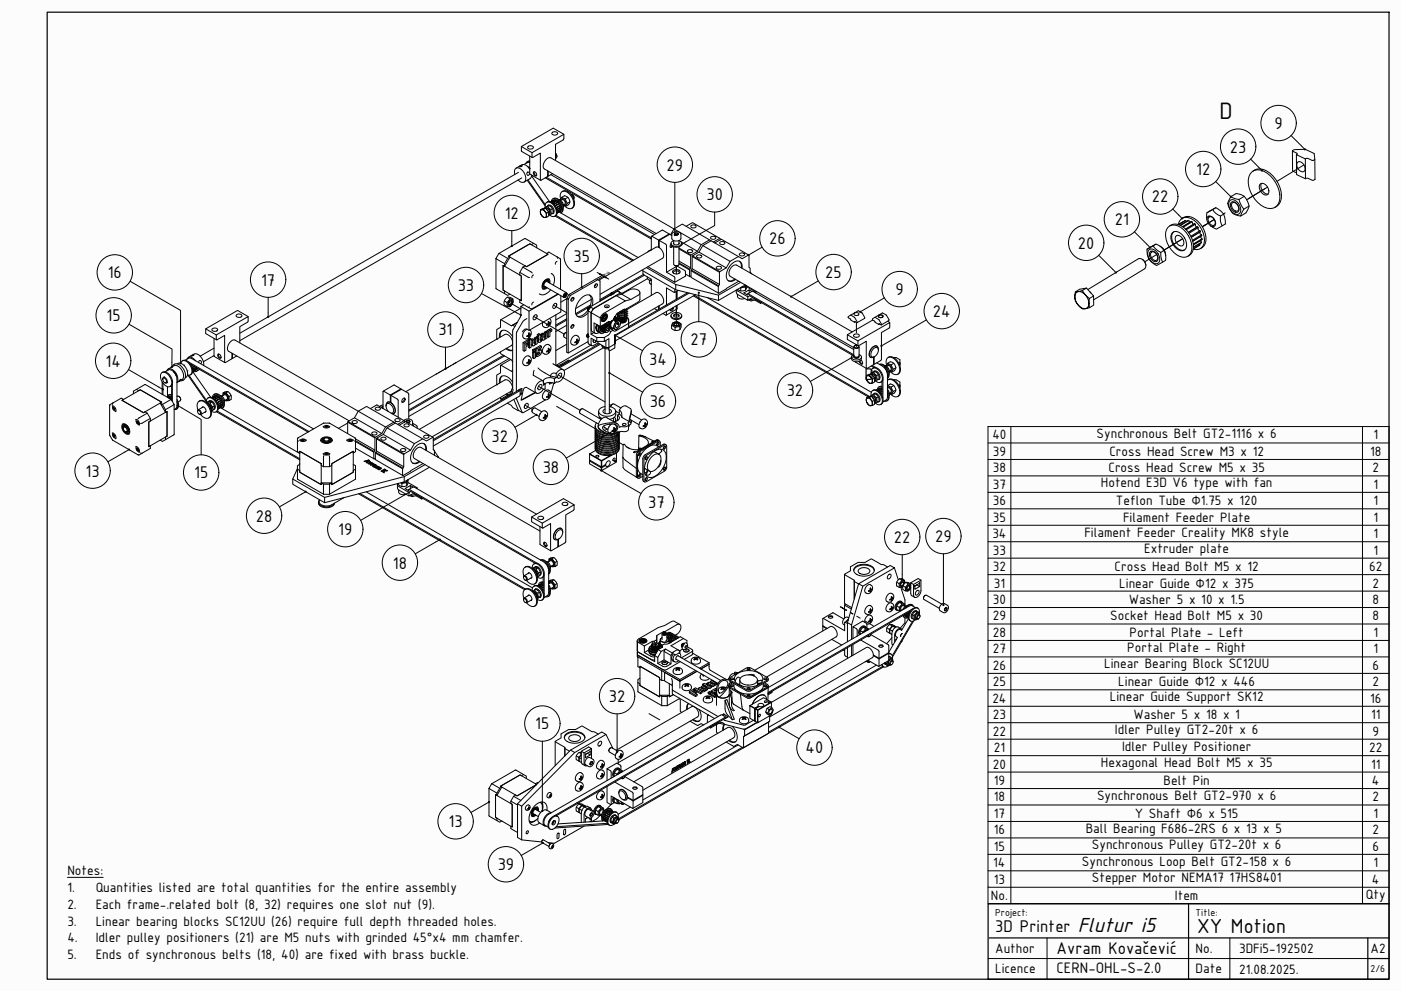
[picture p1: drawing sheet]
<svg xmlns="http://www.w3.org/2000/svg" width="594mm" height="420mm" viewBox="0 0 594 420" stroke-linecap="round" stroke-linejoin="round" font-family="sans-serif">
<defs><g id="words">
<text font-size="10.9" x="517.1" y="50.3">D</text>
<g font-size="9.3">
<text x="457" y="395.2">Flutur i5</text>
<text x="507.6" y="395.5">XY Motion</text>
</g>
<g font-size="7.7">
<text x="540.4" y="54.7">9</text>
<text x="521.5" y="64.7">23</text>
<text x="282.7" y="72.3">29</text>
<text x="507.2" y="74.2">12</text>
<text x="299.6" y="84.9">30</text>
<text x="488.5" y="85.8">22</text>
<text x="214" y="92.8">12</text>
<text x="472.7" y="95.5">21</text>
<text x="326.2" y="103.5">26</text>
<text x="457.1" y="105.5">20</text>
<text x="243.2" y="111">35</text>
<text x="45.7" y="118">16</text>
<text x="350" y="117.9">25</text>
<text x="110.7" y="121.1">17</text>
<text x="194.1" y="123.3">33</text>
<text x="379.8" y="125.1">9</text>
<text x="45.2" y="136.2">15</text>
<text x="395.6" y="134.4">24</text>
<text x="185.9" y="142.2">31</text>
<text x="292.8" y="146.4">27</text>
<text x="44.7" y="155.4">14</text>
<text x="275.3" y="154.9">34</text>
<text x="366.5" y="161.1">D</text>
<text x="333.6" y="168">32</text>
<text x="275.5" y="172.5">36</text>
<text x="208.4" y="187.4">32</text>
<text x="36.3" y="202.1">13</text>
<text x="82.3" y="202.8">15</text>
<text x="230.1" y="200.4">38</text>
<text x="274.8" y="215.5">37</text>
<text x="108.5" y="221.2">28</text>
<text x="143.4" y="226.9">19</text>
<text x="379.1" y="230.2">22</text>
<text x="396.5" y="229.8">29</text>
<text x="166.6" y="241.1">18</text>
<text x="258.2" y="297.6">32</text>
<text x="227" y="309.2">15</text>
<text x="341.6" y="319.4">40</text>
<text x="190.2" y="350.7">13</text>
<text x="211" y="368.9">39</text>
<text x="422" y="395.2">3D Printer</text>
<text x="448" y="404.3">Avram Kovačević</text>
</g>
<text font-size="7" x="448" y="412.7">CERN-OHL-S-2.0</text>
<g font-size="6.2">
<text x="465" y="185.7">Synchronous Belt GT2-1116 x 6</text>
<text x="420.8" y="186.3">40</text>
<text x="582.4" y="186.3">1</text>
<text x="421" y="193.3">39</text>
<text x="470.4" y="193.3">Cross Head Screw M3 x 12</text>
<text x="581" y="193.3">18</text>
<text x="421" y="200.3">38</text>
<text x="470" y="200.3">Cross Head Screw M5 x 35</text>
<text x="582" y="200.3">2</text>
<text x="421" y="207.3">37</text>
<text x="466.8" y="206.7">Hotend E3D V6 type with fan</text>
<text x="582.4" y="207.3">1</text>
<text x="421" y="214.2">36</text>
<text x="473.2" y="214.2">Teflon Tube Φ1.75 x 120</text>
<text x="582.4" y="214.2">1</text>
<text x="421" y="221.2">35</text>
<text x="476.2" y="221.2">Filament Feeder Plate</text>
<text x="582.4" y="221.2">1</text>
<text x="459.8" y="227.6">Filament Feeder Creality MK8 style</text>
<text x="420.8" y="228.2">34</text>
<text x="582.4" y="228.2">1</text>
<text x="421" y="235.2">33</text>
<text x="485.2" y="234.6">Extruder plate</text>
<text x="582.4" y="235.2">1</text>
<text x="421" y="242.1">32</text>
<text x="472.6" y="242.1">Cross Head Bolt M5 x 12</text>
<text x="580.6" y="242.1">62</text>
<text x="421.4" y="249.1">31</text>
<text x="474.6" y="249.1">Linear Guide Φ12 x 375</text>
<text x="582" y="249.1">2</text>
<text x="421" y="256.1">30</text>
<text x="478.6" y="256.1">Washer 5 x 10 x 1.5</text>
<text x="582" y="256.1">8</text>
<text x="421" y="263.1">29</text>
<text x="470.8" y="263.1">Socket Head Bolt M5 x 30</text>
<text x="582" y="263.1">8</text>
<text x="421" y="270">28</text>
<text x="479" y="270">Portal Plate - Left</text>
<text x="582.4" y="270">1</text>
<text x="421" y="277">27</text>
<text x="478" y="276.4">Portal Plate - Right</text>
<text x="582.4" y="277">1</text>
<text x="421" y="284">26</text>
<text x="468.2" y="283.4">Linear Bearing Block SC12UU</text>
<text x="582" y="284">6</text>
<text x="421" y="291">25</text>
<text x="474.2" y="291">Linear Guide Φ12 x 446</text>
<text x="582" y="291">2</text>
<text x="420.8" y="297.9">24</text>
<text x="470.6" y="297.3">Linear Guide Support SK12</text>
<text x="581" y="297.9">16</text>
<text x="421" y="304.9">23</text>
<text x="480.6" y="304.9">Washer 5 x 18 x 1</text>
<text x="581.4" y="304.9">11</text>
<text x="421" y="311.9">22</text>
<text x="472.8" y="311.3">Idler Pulley GT2-20t x 6</text>
<text x="582" y="311.9">9</text>
<text x="421.4" y="318.9">21</text>
<text x="475.8" y="318.3">Idler Pulley Positioner</text>
<text x="580.6" y="318.9">22</text>
<text x="421" y="325.9">20</text>
<text x="466.8" y="325.3">Hexagonal Head Bolt M5 x 35</text>
<text x="581.4" y="325.9">11</text>
<text x="421.4" y="332.8">19</text>
<text x="493.4" y="332.8">Belt Pin</text>
<text x="581.8" y="332.8">4</text>
<text x="421.4" y="339.8">18</text>
<text x="465.2" y="339.2">Synchronous Belt GT2-970 x 6</text>
<text x="582" y="339.8">2</text>
<text x="421.4" y="346.8">17</text>
<text x="481.2" y="346.8">Y Shaft Φ6 x 515</text>
<text x="582.4" y="346.8">1</text>
<text x="421.4" y="353.8">16</text>
<text x="460.4" y="353.2">Ball Bearing F686-2RS 6 x 13 x 5</text>
<text x="582" y="353.8">2</text>
<text x="421.4" y="360.7">15</text>
<text x="463" y="360.2">Synchronous Pulley GT2-20t x 6</text>
<text x="582" y="360.7">6</text>
<text x="28.6" y="371.1">Notes:</text>
<text x="421.2" y="367.7">14</text>
<text x="458.8" y="367.1">Synchronous Loop Belt GT2-158 x 6</text>
<text x="582.4" y="367.7">1</text>
<text x="421.4" y="374.7">13</text>
<text x="463" y="374.1">Stepper Motor NEMA17 17HS8401</text>
<text x="581.8" y="374.7">4</text>
<text x="28.6" y="378.2">1.</text>
<text x="40.6" y="378.2">Quantities listed are total quantities for the entire assembly</text>
<text x="420.2" y="381.7">No.</text>
<text x="498.2" y="381.7">Item</text>
<text x="579.2" y="381.1">Qty</text>
<text x="28.6" y="385.3">2.</text>
<text x="40.6" y="385.3">Each frame-.related bolt (8, 32) requires one slot nut (9).</text>
<text x="28.6" y="392.5">3.</text>
<text x="40.6" y="392.5">Linear bearing blocks SC12UU (26) require full depth threaded holes.</text>
<text x="28.6" y="399.6">4.</text>
<text x="40.6" y="399.6">Idler pulley positioners (21) are M5 nuts with grinded 45°x4 mm chamfer.</text>
<text x="28.6" y="406.7">5.</text>
<text x="40.6" y="406.7">Ends of synchronous belts (18, 40) are fixed with brass buckle.</text>
<text x="422" y="403.9">Author</text>
<text x="507" y="403.9">No.</text>
<text x="525.4" y="404.1">3DFi5-192502</text>
<text x="581.2" y="403.9">A2</text>
<text x="422" y="412.6">Licence</text>
<text x="507" y="412.6">Date</text>
<text x="525.5" y="412.8">21.08.2025.</text>
</g>
<g font-size="4.6">
<text x="422" y="388.2">Project:</text>
<text x="507" y="388.2">Title:</text>
<text x="581.1" y="411.9">2/6</text>
</g>
<text font-size="3.8" x="255.5" y="116.2" transform="rotate(30 255.5 116.2)">2</text>
</g></defs>
<path d="M0 0h594.1v420.2h-594.1z" fill="#fffdee"/>
<!-- layer: Visible -->
<g fill="none" stroke="#000" stroke-width=".42">
<path d="M234.1 56.3a1.4 1.4 0 0 1 2.4 .4 1.5 1.5 0 0 1-2.5-.2zM239.1 56.9l-4.5-2.6-13.5 7.8v2l4.6 2.7M218.3 74a1.72 1.72 0 0 1 .2-2.3 1.72 1.72 0 0 1 2.3-.1 4.5 4.5 0 0 1 1.8 5.3 1.99 1.99 0 0 1-2.9-.6M218.8 71.3l2.5-1.4 .9-.2 1.5 .9 .9 1.1M219.9 73.1l-118.2 68.2M220.1 70.7l.1-.1a.76 .76 0 0 1 1.2-.2zM221.1 62.1l4.5 2.6M221.2 75.4l-119.5 69M223.6 76.4l7.5 10.9M223.6 70.5l1 .6M223.7 73a.63 .63 0 0 1 .8 .3 .63 .63 0 0 1-.2 .8 .63 .63 0 0 1-.8-.1zM223.8 62.2a1.38 1.38 0 0 1 2.4 .5 1.49 1.49 0 0 1-2.5-.2z"/>
<path d="M223.9 76.3l7.3 10.5M224.5 71.5l.1 .1M224.5 71.5h.1M224.6 66.2v7.6l4.6 2.6M224.6 68.9h-.7l-1.7 .8M224.6 71.6v.1M224.6 68.5h-.8l-.9 .8M224.6 68.2l-1.1 .4M225.4 74.2l-.4 1.3-2.7 1.7M225.4 74.6l7.6 10.8M225.5 74.3h-.1M225.6 74.3l-.2 .1"/>
<path d="M225.6 74.5l.5 .1M225.7 74.4l-.3 .2M225.8 74.4l-.4 .3M226.2 73a.99 .99 0 0 1 1.2 .4 .99 .99 0 0 1-.2 1.3l-.8-.6zM226.5 72.8l.2 1 .8 .7M231.2 75.4l45 25.9M231.6 75.1l44.6 25.8M232.5 72.6v2.1l-.3-.2M233.6 74l44 25.4M234.3 73.6l-1.8 1.1M235.6 68.1v-6.9l3.3-2 .2-2.3-13.5 7.8 .1 2.1 3.4-1.9 .1 11.5 3-1.6v-2.4M236.1 66.4l-.5-1.4 .5 1.5-.5 .7"/>
<path d="M530.9 72.8a6 6 0 0 1 7.7 1.7 10.9 10.9 0 0 1 3.3 12.2 4.8 4.8 0 0 1-7.2 .3 12.4 12.4 0 0 1-5.1-12.1zM531.3 72.5a5.5 5.5 0 0 1 7.2 .9 11.8 11.8 0 0 1 4.4 12.2l-.7 1.1-1.5 1.2M534.6 77.9a3.1 3.1 0 0 1 3.1 4.5 2.65 2.65 0 0 1-3.6-2.4l-.1-.9zM534.9 77.7a3.3 3.3 0 0 0 2.8 4.6M537.5 79.3l-8.2 5M548 64l.1 8.4 1.7 .9M549.7 65.6l.4-.4-.2-.2-1.9-1 .6-.5a9.3 9.3 0 0 1 8.7 1.7l.2 2.3-.5 .5-2.4-.8-1.1 .2 .1 8.4M550.4 68.7a2.67 2.67 0 0 1 2.5 1.2 2.67 2.67 0 0 1 0 2.8 2.67 2.67 0 0 1-2.5-1.2 2.67 2.67 0 0 1 0-2.8zM552.9 69.9l-11.4 7M553.5 67.4l-3.8-1.8 .1 8.4 3.8 1.8 1.1-.2 2 .9 .9-.5-.1-8.5M229.1 89.8l.7 1.7zM229.2 88.9h.6l-.5 .3-.2 .6z"/>
<path d="M229.8 88.9l.7-.1 .6 .8zM229.8 91.5l1.3 .7h-.6zM230.5 88.8l.9-.5-1.3 .1-.9 .5M231.1 89.6a1.41 1.41 0 0 1 .6 2.1l.1 .4-.7 .1a1.55 1.55 0 0 0 0-2.6zM231.1 88l.6-.3a1.66 1.66 0 0 1 1.8-.3 1.66 1.66 0 0 1 .9 1.5l.1 1.4-.6 .4M231.1 88l1.1-.5 1.4 1.3M231.1 88v.3M231.2 87.9a1.67 1.67 0 0 1 .7-2.1 1.67 1.67 0 0 1 2.2 .6 4.2 4.2 0 0 1 1.3 5.2l-1.3 .2-1.1-.7M231.3 88.3a1.64 1.64 0 0 1 1.7 .4 1.64 1.64 0 0 1 .3 1.7l-.6 .5M231.4 88.3l1.3 1.6-.9 .5M231.6 88.6a1.22 1.22 0 0 1 1.3 .5 1.22 1.22 0 0 1-.1 1.4M231.8 88.8l.5 .7"/>
<path d="M231.8 85.8a2.73 2.73 0 0 1 3.8 1.8 2.71 2.71 0 0 1-.4 4.1M232.6 86.9l-.3 .4M232.7 89.9v1.7l-.9 .5M232.8 87.1l-.6 .3a1.13 1.13 0 0 1 1.1-.5 1.13 1.13 0 0 1 .9 .8l.8 2a.82 .82 0 0 1-.9 .9M232.9 90.5l-.2 .1M233.2 87.4l.5 .2M233.6 88.8v.6a1.05 1.05 0 0 1 .2 1.2 1.05 1.05 0 0 1-1.1 .5M234.2 88.5l-.6 .3M234.4 84.3a2.69 2.69 0 0 1 3.7 1.8 2.69 2.69 0 0 1-.4 4.2 3.4 3.4 0 0 0-.7-5.1l-1-.8a1.39 1.39 0 0 0-2.3 1M234.6 89.2v.5M234.7 90.5h-.5M234.7 84.9l-1.2 .7"/>
<path d="M235.1 84.7l-1.5 .9M235.2 84.9l-.2-.1-1.5 .8M235.4 91.6l32.8 19M235.7 84.8l-1.8 1M235.8 91.3l32.8 19M235.9 85.2l-.4-.4-1.7 .9M236.3 85.1l-1.9 1.1M236.6 85.6l-.5-.6-1.8 1.1M236.9 85.6l-1.9 1.1M237 84.7l.6 .2 1 1M237.1 89.9l33.5 19.3M237.2 86.1l-.5-.6-1.9 1.1"/>
<path d="M237.4 86.3l-1.9 1.1M237.6 89.4l-1.4 1M237.7 84.9l.6-1.3 .6 .4a1.04 1.04 0 0 1 1.2 1.3l.5 .9-.6 1.2-1.1-.4M237.7 87.1l.3 .8-1.9 1M237.7 89.5l-1.5 .9M237.7 86.9l-1.9 1.1M237.7 84.5a2.14 2.14 0 0 1-.2-2.3 2.14 2.14 0 0 1 2-1.1 5.5 5.5 0 0 1 3.4 6.8 2.3 2.3 0 0 1-3.6-.7M237.8 85a1.15 1.15 0 0 1 1.7 .3 1.15 1.15 0 0 1-.6 1.7M237.8 88.7l.1 .5-1.6 .9M237.8 87.1l-1.9 1.1 1.9-1.1-.5-1-1.9 1.1M237.8 85l.1-.4a1.44 1.44 0 0 1 1.5 .1 1.44 1.44 0 0 1 .6 1.4l-.4 .9-.6-.1M237.8 88l.3 .6-1.8 1"/>
<path d="M238 89l-1.7 1M238 87.7l-1.9 1.1M238.1 88.4l-1.9 1.1M238.3 83.6a2.03 2.03 0 0 1 3.2 1.4l.2 .6-.4 .8-1.3 1M238.4 81.2a3.1 3.1 0 0 1 4.2 1.8 3.6 3.6 0 0 1-.1 5.3M238.6 85.9l.2 2M238.6 85.9l-.4 .3M240.8 83.7l-1.1 .6M241.7 85.6l-1.1 .6M242.1 82.5a1.39 1.39 0 0 1 1.2 1.9M242.6 82.6l.6 .5 .2 .9M278.3 99l-47.5-27.4a3.3 3.3 0 0 1 2.8-4.7l52.2 30.2-1.4 2.4"/>
<path d="M283.8 99.2l-2.9-1.6-4.6 2.6M283.8 99.5v-.3l-4.5 2.6v3h.2M284.9 99.8l-.9-.5-4.5 2.6M285.2 98.7a2.33 2.33 0 0 1 3.5 .7v1.7a2.24 2.24 0 0 1-3.8 0v-1.7zM286.1 99.3v.2M286.1 99.5l.2 .2M286.1 99.4v.2M287.3 99.6l-1 .1M287.5 99.1v.1M287.5 99.1l-.9-.4-.7 .4 .2 .2M287.5 99.1v.4M287.5 99.2v.3"/>
<path d="M287.5 99.5l-.2 .1M290.9 95.9l2.8-1.5 11.5 6.6M293 95.8a1.16 1.16 0 0 1 1.2-.5 1.16 1.16 0 0 1 .9 .9 1.16 1.16 0 0 1-1.2 .5 1.16 1.16 0 0 1-.9-.9zM495.2 96.4a4.6 4.6 0 0 1 6.7 1 9.9 9.9 0 0 1 3.1 9.7 3.8 3.8 0 0 1-6 1 10 10 0 0 1-4.4-10.7zM495.9 95.8a4.8 4.8 0 0 1 6.5 1 10 10 0 0 1 3.4 9.7l-.6 1-1.5 1.1M497.2 98.6a3.7 3.7 0 0 1 5.1 2.3 3.6 3.6 0 0 1-.6 5.4 5.5 5.5 0 0 1-5-7zM497.7 98.3a5.2 5.2 0 0 0 2.1 7.3l1.8 .6 .7-.2M498.9 99.9a2.76 2.76 0 0 1 2.6 1.3 2.76 2.76 0 0 1-.1 3 2.77 2.77 0 0 1-2.6-1.4 2.77 2.77 0 0 1 .1-2.9zM499.6 95.2a3.5 3.5 0 0 1 5.5-2.5 10.4 10.4 0 0 1 5.5 10.6 3.4 3.4 0 0 1-4.6 2.3M501.2 92.6a4.8 4.8 0 0 1 6.5 1 8.9 8.9 0 0 1 2.8 10.7l-1.4 1.1M502.8 93.5l-3 1.8M503 93.9l-.5-.4-2.8 1.7 2-1.2"/>
<path d="M503.9 98.5l3.9-2.4 .3 .4a.81 .81 0 0 0 0 .9 .81 .81 0 0 0 .7 .4l.2 .5-3.8 2.3M504.1 93.5l-3.5 2.1M504.5 94.3l-.7-.9-3.4 2.1M505.5 94l-3.7 2.3M506.1 95.1l-.9-1.2-3.7 2.2M506.5 94.8l.4 .3 .2 .9 .5 .2M506.6 94.8l-3.9 2.3M506.9 95.1l-3.9 2.3M507.9 96.2l-4 2.3M508.1 96.5l-3.9 2.4M508.8 98.4l.1 .8 .7 .7-3.8 2.4M508.8 97.8l-3.8 2.4"/>
<path d="M509 98.2l-3.9 2.3M509.5 99.5l-3.8 2.4M511.7 90.2l3.9-2.1a6.3 6.3 0 0 1 4 6.9l-1.3 .7M511.8 93.2l-.1-3 2.6-1.4 1.2 1.6 2.1 1.2-.1 2.3 .8 1.8-2.5 1.4-2.5-1.3M512.4 91.7a2.78 2.78 0 0 1 2.6 1.3 2.78 2.78 0 0 1-.1 3 2.78 2.78 0 0 1-2.6-1.4 2.78 2.78 0 0 1 .1-2.9zM512.7 91.9a2.35 2.35 0 0 1 2.3 3.4 2.18 2.18 0 0 1-2.3-.9 2.18 2.18 0 0 1 0-2.5zM514.9 93l-5.1 3.1 1.6-.9M515.6 88.1l-1.3 .7M518.8 90.7h.1M518.8 90.8l-1.2 .8M519.5 90.3l-.7 .4M521.4 85.2a2.84 2.84 0 0 1 4.3 1.9 2.59 2.59 0 0 1-.8 3.8 4.2 4.2 0 0 1-3.5-5.7z"/>
<path d="M521.9 83.4l1.5 .7 2 .5 .8 2.2 1.3 1.9-1.4 2.9-1.1-.2a5.6 5.6 0 0 1-4.2-5.7zM521.9 83.4l2.3-1.4 1.1 .3a5.5 5.5 0 0 1 4.2 5.7 5.8 5.8 0 0 1-3.4 3.6M522.1 85.8a2.72 2.72 0 0 1 3.3 3.4l-.4 .6a2.7 2.7 0 0 1-3.2-3.5zM522.7 85.9a2.36 2.36 0 0 1 2.3 3.4 2.18 2.18 0 0 1-2.3-.9 2.18 2.18 0 0 1 0-2.5zM527.6 83.2l-2.2 1.4M529.7 87.3l-2.2 1.4M536.3 80l-7.7 4.7M210.3 109.6v12.6l3.7 2.3M210.3 109.6l3.7 2.2M211.5 107.5l-1.2 2.1M213.3 112.5l7.7 4.5v10.5l-7.7-4.5zM214 111.8v1.1l-.7-.4v10.5l.7 .4v1.1l1.3 .7 .9-.5"/>
<path d="M215.3 109.6l-1.3 2.2M215.6 108.6l9.1-5.2 7.7 4.4-9.1 5.3zM216.2 109l-2.2 3.9M220.4 115.5l4.2 2.2M221.7 113.3l4 2.5M221.7 113.3l-1.3 2.2v1.1l.6 .4v10.5l-.6-.4v1.1l4.8 2.8 .5-.3M226.3 116.6l-.6 .5-.1 .7M226.3 103.2l-3.8-2-11 6.3M227.6 105.1v-1.2l-1.3-.7-1 .5-.6-.3-9.1 5.2 .6 .4-.9 .6-3.8-2.1M232.2 119.1a1.59 1.59 0 0 0-1.8 .7 1.59 1.59 0 0 0 .3 1.9M232.4 118.5l.2 1.3M232.6 119.7a.65 .65 0 0 0-.9-.7 1.84 1.84 0 0 0-.9 2.8l.6-.1"/>
<path d="M232.7 118.2l.5 .8-.1 1M232.8 118.3a2.98 2.98 0 0 0-2.5 4.3h.8l.9-.6M232.9 119.9a1.13 1.13 0 0 0-.7-1.5 1.13 1.13 0 0 0-1.4 .9l-.6 1a1.12 1.12 0 0 0-.1 1.7 1.12 1.12 0 0 0 1.7-.1M233.7 115.9a3.2 3.2 0 0 1 1.2 4.3l-.3 .7M236.2 110.8l-.6 .5-.1 .7M236.3 108.9l.2 .7M237.5 110.2v-.5l-4.8-2.8-.9 .6 .6 .3-9.1 5.3-.6-.4-1 .6M237.7 109.9v12.7M253.5 118.6l-11.6 6.6M272.2 114.6l14.3 8.3v-2.3l18.2 4.5M272.6 114.9l.2 1.5 3.4 2v6.8M272.8 116.4l-18.4 10.6"/>
<path d="M273.2 116.7l-13.4 7.7M274.1 113.5l12.4 7.1M274.5 118.2l1.7 .8M274.5 117.4v.8M274.5 118.2l-10.8 6.2M275.4 118.8v1.2l.8 .5M276 118.3v.7M276.1 106l-1.4 .8M276.2 105.8l-.2 .2M279.3 101.8l-3.1-1.6v5.8M279.3 104.9l-1.1-.1-24.3 14M279.5 101.9l3.1 2v11.5l3.4 2 .2 2.3-11.5-6.6"/>
<path d="M279.5 101.9v3a3.6 3.6 0 0 1 1.4 4.6l-26.5 15.3M284.5 103.2a2.47 2.47 0 0 0 4.3 1l.3-1M284.5 103.5l-.3 1.3 .5 .1 .5-.4M284.9 104.3l-.7 .5M285.3 114.9a1.87 1.87 0 0 1 3.1 .5 1.97 1.97 0 0 1-3.2-.2zM285.7 102.9a1.15 1.15 0 0 0 1.1 1 1.15 1.15 0 0 0 1.1-1M285.7 104.7v7.4a1.31 1.31 0 0 0 2.2 0v-7.4M285.8 116l-.2-.3a1.23 1.23 0 0 1 1.2-.9 1.23 1.23 0 0 1 1.2 .9l-.2 .3M286 112.5l.8 .3 .8-.3M286.8 112.8v3.4M287.1 112.7l3.4 2.1 .2 2.3-4.5 2.6M287.1 112.8l-4.5 2.6"/>
<path d="M287.9 105.5l5 2.9M287.9 110.7l5 2.9M287.9 102a1.18 1.18 0 0 1 1.2 1.3 1.18 1.18 0 0 1-1.4 1.1 2.11 2.11 0 0 1-3.1-1.5l1.1-.9v1.3M287.9 102h.1M287.9 102v1.3M287.9 111.5l4.6 2.6M287.9 105.2l5.1 2.9M287.9 111.8l4.5 2.6M288.8 102.5l6.9 4M290.7 116.2l1.7 1M291.6 106.2a1.16 1.16 0 0 1 1.2-.4 1.16 1.16 0 0 1 .9 .9 1.17 1.17 0 0 1-1.2 .5 1.17 1.17 0 0 1-.9-1zM293 114.8v2.8l11.6 6.6"/>
<path d="M293.2 114.5l-.2 .3 11.6 6.7M293.5 113.9l-.3 .6 11.6 6.7M293.5 108.8v5.1l11.6 6.7M293.7 108.5l-.2 .3 11.6 6.6M295.4 108.5a1.16 1.16 0 0 1 1.2-.5 1.16 1.16 0 0 1 .9 1 1.16 1.16 0 0 1-1.2 .4 1.16 1.16 0 0 1-.9-.9zM297.3 103.7l-1.6 2.8-2.8 1.9v5.2l-.5 .8v2.8l.6-.2M298 104.1l-1.6 2.8M300.9 101.7l-11.6-6.7-3.5 2.1 11.5 6.6M301.4 100.6a1.17 1.17 0 0 1 1.2-.5 1.17 1.17 0 0 1 .9 1 1.16 1.16 0 0 1-1.3 .4 1.16 1.16 0 0 1-.8-.9zM301.5 102.1l-.6-.4-3.6 2M303.1 103l2.8-1.6 11.5 6.7M303.8 113.3a1.16 1.16 0 0 1 1.2-.5 1.16 1.16 0 0 1 .9 1 1.17 1.17 0 0 1-1.2 .4 1.17 1.17 0 0 1-.9-.9z"/>
<path d="M305.2 102.8a1.16 1.16 0 0 1 1.2-.5 1.16 1.16 0 0 1 .9 1 1.16 1.16 0 0 1-1.2 .5 1.16 1.16 0 0 1-.9-1zM305.4 101.7l-.2-.7-2.7 1.6M308 113.6l-11.6-6.7-2.7 1.6 11.5 6.7M309.6 110.8l3.5-2 1.6 .9 2.7-1.6 .2 5.3 .5 .3v2M309.6 110.8l-1.6 2.8-2.9 1.8v5.2l-.5 .9v2.7l8.7-5M311.6 118.3l-1.2 .7h-1.6M313.1 108.8l-11.6-6.7-3.5 2 11.6 6.7M313.6 110.8l.6 .8 .1 2M313.6 107.6a1.16 1.16 0 0 1 1.2-.4 1.16 1.16 0 0 1 .9 .9 1.16 1.16 0 0 1-1.2 .5 1.16 1.16 0 0 1-.9-1zM314.1 119.7l-9.4 5.4v2.3l11.3-6.6M314.7 113.7a2.29 2.29 0 0 0-1-2.9 2.29 2.29 0 0 0-3 .7 6.1 6.1 0 0 0-2.2 7.2 2.45 2.45 0 0 0 3.4-.2M318.1 115.3l.7 .8"/>
<path d="M484.4 109.9l.8 .8 .7 1.8M486.4 105.7l2.5-1.4 1.4 1.5 1.9 1.2 .1 2.2 .7 2-2.6 1.4a6.2 6.2 0 0 1-4-6.9zM486.4 105.7l3.4-2a4.3 4.3 0 0 1 4 3l.5 1.4-.1 2.3-1.2 .8M487.3 105.8a3.4 3.4 0 0 1 4.3 2.9 2.07 2.07 0 0 1-1.5 3.1 4.1 4.1 0 0 1-2.8-6zM488 106.5a2.78 2.78 0 0 1 2.6 1.4 2.78 2.78 0 0 1-.1 2.9 2.78 2.78 0 0 1-2.6-1.3 2.78 2.78 0 0 1 .1-3zM488.3 106.8a2.36 2.36 0 0 1 2.3 3.4 2.18 2.18 0 0 1-2.3-.9 2.18 2.18 0 0 1 0-2.5zM490.2 103.5l-1.3 .8M490.5 107.9l-5.1 3.1M491.8 104.3a4.3 4.3 0 0 1 2.5 4.1M493.5 106.2l-1.3 .8M501.5 101.2l-7.8 4.8M508.6 103.4v.6l-2.6 1.6"/>
<path d="M508.8 103.8l-2.8 1.7M509.1 102l.3 1-3.3 2M509.1 100.2l.6 1.4-3.6 2.2M509.5 102.7l-3.4 2.1M509.7 101.2l-3.7 2.3M87.2 139.4l4.5 2.6M90 139.4a1.23 1.23 0 0 1 1.4-.4 1.23 1.23 0 0 1 .8 1.1 1.38 1.38 0 0 1-2.3-.5zM100.3 133.4a1.24 1.24 0 0 1 1.4-.3 1.24 1.24 0 0 1 .8 1 1.39 1.39 0 0 1-2.4-.4zM105.2 134.2l-4.5-2.6-13.5 7.8 .1 2.1 4.5 2.6M213.8 127.6l1.1 .6M215.1 126l1.1 .6M215.9 128.1l5 2.9"/>
<path d="M216 127.9l.5-.3a.81 .81 0 0 1 .3 1.1 .81 .81 0 0 1-1.1 .2zM216 127.5l1-.5a1.71 1.71 0 0 1 .2 1.9 1.71 1.71 0 0 1-1.6 .9l-.3-1zM216.2 126.6l1.3 .1a2.56 2.56 0 0 1-1.8 3.3l-.8-.1 .1-.8a1.1 1.1 0 0 1 .7-1.6zM216.2 127.7l.6-.3a1.17 1.17 0 0 1 .2 1.4 1.17 1.17 0 0 1-1.2 .6l-.2-.6zM217.5 126.7l-1.1-.6a2.31 2.31 0 0 0-2.6 3.2l1.1 .6M218.3 138.4l-.9-.5-.5 .2-4.7-2.5v3.2l-1.6 .9v4.1M219.3 136.8l-1.9 1.1M219.3 136.7l-2.4 1.4M220.9 130.7l-8.5 4.9M222.1 129.2l-1.2 .7M223.4 135.1l-1.6 1.1-2.8 5.1v24.7M223.5 139.6a2.66 2.66 0 0 0-1.4 3.8 2.21 2.21 0 0 0 2.7-.7 2.21 2.21 0 0 0-.1-2.8"/>
<path d="M224.6 130.1l-.7 .2M226.3 128.1l-.6 .4-.1 .8M226.3 134.2l12.9 7.4M226.7 133.7l.6-.3a1.2 1.2 0 0 1 .2 1.5 1.2 1.2 0 0 1-1.3 .5l-.2-.6zM231.5 121.7l-1.2 .4M231.8 137.9l.7-.3v.6M231.9 137.8l-.1 .1M232.2 137.4l.3 .2M232.5 136.5v.7l-.6 .6M232.5 136.9l.4 .2M232.7 136.4l-.2 .1M232.7 136.3l.2 .7"/>
<path d="M232.7 136.3v.1M232.9 139.9l.6-.6 .5 .3-.8 .8v-.3M233 135v.1M233 135.1a2.18 2.18 0 0 1 .1 2.8 2.18 2.18 0 0 1-2.9 .4l-.1-1.6M233.1 136.9l.2 .1-.6 1.1-.2-.2M233.3 136.7l-.4 .3M233.5 122.9a3.7 3.7 0 0 1-4.8 1.7M234 139.6v.8l-.8 .5v1.7l-.7 .4-.5-.3v-2.5M234.6 129.3l5.7 3.3M235 128.9l.6-.3a1.2 1.2 0 0 1 .3 1.4 1.2 1.2 0 0 1-1.4 .6l-.1-.6zM235.7 133.5v21.4l14.8-8.6M236.5 124.6l-11 6.4"/>
<path d="M236.7 124.7l-12.4 7.2M237.7 122.6h-.1M237.8 125.4v6.9l-13.5 7.8-1.5-.6-1.3 1.2M239.5 124.6l.6-.4a.98 .98 0 0 1 .2 1.3 .98 .98 0 0 1-1.2 .4zM239.6 124.8l.2-.1a.51 .51 0 0 1 .2 .7 .51 .51 0 0 1-.7 .1zM239.7 124.7l.3 .2-.2 .5-.5-.1M240.2 124.1l-8.2-4.7h-.5l-.6 .7-.3 .8 .3 .4 8.2 4.8M240.3 135.2l-4.6 2.6M240.3 126.6v22.7l.6 .4 8.5-4.9M240.3 133l-4.6 2.6M240.3 126.7l-2.5 1.4M240.3 135.7l-4.6 2.6"/>
<path d="M240.3 137.9l-4.6 2.7M240.5 124.8l-.1-.5a1.06 1.06 0 0 0-1.3 .5 1.06 1.06 0 0 0 .2 1.4l.4-.2M240.9 126.9v22.8M241.3 124.9l.6 .3-1 1.7-.6-.3zM241.3 124.9l11.5-6.7 1.6 .9v8.6M242.4 137.9l.5-.3a.79 .79 0 0 1 .3 1 .79 .79 0 0 1-1.1 .3zM242.4 126.4l.5-.3a.78 .78 0 0 1 .3 1.1 .78 .78 0 0 1-1.1 .2zM242.7 126.2l-.6 1.1M242.7 137.6l-.6 1.2M249.2 131.3h.1M249.2 131.3a4.4 4.4 0 0 1-4.4 2.8M249.2 131.4h.1"/>
<path d="M249.3 131.4h.1M249.3 131h.1M249.4 131.5h.1M249.4 130.4l-5.1 3M249.5 130.3l-.4 .8M249.6 130.3h-.1M249.6 130.4l-.4 .7M249.6 130.4l-.4 .9M249.6 130.4h.1M249.6 130.5h.1M249.6 131h.1M249.7 130.4h.1"/>
<path d="M249.7 130.8h.1M249.8 130.5l-.4 .7M249.9 130.5h.1M249.9 130.6l.2-.1-.5 .9zM249.9 130.6l-.3 .7M250 130.3l-.7 .3-.1 .7M250 130.3a.76 .76 0 0 0-.6 1.2M250 130.3h.1M250 125.1a4.8 4.8 0 0 1 0 5.2M250.1 130.4a.69 .69 0 0 0-.7 .4 .69 .69 0 0 0 .1 .8M250.1 130l-.4 .3M250.1 130.4l-.5 .4-.1 .7"/>
<path d="M250.1 130.4a.81 .81 0 0 0-.6 1.1M250.4 129.3l-6.3 3.7M250.6 132.5l-1.3-.7 .1 13.4 .2 .6 1.3 .8M250.7 132.6l1.4-2 9.2-5.3 3.9 2.3-9.2 5.3-1.4 1.9M250.7 126.9l-6.6 3.9M250.9 132l-.3 .5v9.2M251 129.7a3.2 3.2 0 0 0-1.3-4.7 6.7 6.7 0 0 0-5.1 8.9 3.2 3.2 0 0 0 4.7-1.2M251.6 130.9l-1.3-.8-1 1.7M252.3 120.7l.6-.4a.78 .78 0 0 1 .2 1.1 .78 .78 0 0 1-1 .2zM252.7 120.4l-.7 1.1M252.7 139.1l.3-1.5-.3 1.8 .3 .8 .6 .4M252.7 139.1h.1"/>
<path d="M253.3 137.7l-.2 2.3 .9 .7-.9-.7 .2-2.2M253.7 139.9l.3-1.7-.3 1.7 .3 .9 .5 .4M254.6 134.8v3.7M254.6 134.8l-3.9-2.2 .1 7.4 .4 .6 1.2 .7M254.8 138.3l-.3 1.1 .2 .8 .5 .4 .8-.2M254.9 138.2l-.2 1.9 .5 .4 .7-.1M255.2 136.1l.2 .1M255.4 135.3h.1M255.4 135.2h.1M255.4 135.1h.1M255.4 135.2v.1M255.4 135h.1"/>
<path d="M255.4 135.4h.1M255.4 135v.1M255.4 135.5v.1M255.4 135.5h.1M255.4 135.6h.1M255.4 134.9h.1M255.4 135.4v.1M255.4 135.6l.1 .1M255.4 134.8h.1M255.4 135.7l.2 .1M255.4 134.7h.1M255.5 135.6h.1"/>
<path d="M255.5 134.7h.1M255.5 135.7h.1M255.5 134.6h.1M255.5 135.6v.1M255.5 134.5h.1M255.5 137.9l-.5 1.5 .7 .7M255.6 134.4h.1M255.6 135.7v.1M255.6 134.3v.1M255.6 135.8h.1M255.6 134.3h.1M255.7 135.8h.1"/>
<path d="M255.7 134.3h.1M255.8 140.1h.1M255.7 139.8l.8 .5zM255.8 139.7h.1M255.7 134.2h.1M255.7 139.5l.8 .5M255.7 139.8l.8 .5M255.7 139.7l.8 .4M255.7 139.4l.8 .6zM255.7 140l.8 .4M255.8 134.1h.1M255.8 139.3l.7 .5"/>
<path d="M255.8 139.7l.6 .4M255.8 139.2l.8 .4M255.8 134v.1M255.8 139.3l.6 .4M255.9 139l.7 .4M255.9 134l.6-.5a1.26 1.26 0 0 1 .7 1.5 1.26 1.26 0 0 1-1.3 .9l-.5-.6zM255.9 134h.1M255.9 133.6a1.01 1.01 0 0 1 1.5-.2 1.01 1.01 0 0 1-.1 1.6l-1 1.1a.85 .85 0 0 1-1.1 0 .85 .85 0 0 1-.1-1.1zM255.9 133.6l.4-.4a.88 .88 0 0 1 1.1 .1 .88 .88 0 0 1 .1 1.2l-.8 1.4-.8 .4a1.08 1.08 0 0 1-1-.7 1.08 1.08 0 0 1 .3-1.1zM255.9 138.9l.7 .5zM255.9 139.1l.6 .5M255.9 138.8l.8 .5"/>
<path d="M255.9 133.9h.1M256 138.7l.7 .6zM256 133.9h.1M256 133.8h.1M256.1 133.8h.1M256.1 138.6l.8 .4M256.1 138.6l.8 .4zM256.2 133.7h.1M256.2 138.4l.7 .5zM256.2 138.4l.8 .5M256.2 133.6l.1 .1M256.3 133.6v.1"/>
<path d="M256.3 133.6l-.1 .1M256.3 134.2l.5 .3-.3 .6M256.3 133.6h.1M256.3 138.3l.8 .4M256.4 138.3l.5 .4M256.4 133.6h.1M256.4 138.3l.6 .3M256.4 138.1l.8 .5M256.4 138.1l.8 .5zM256.4 133.6h.2M256.4 129.6a.92 .92 0 0 1 1.2-.4 .92 .92 0 0 1 .5 1l-1.5 .1zM256.5 133.6h.1"/>
<path d="M256.6 138l.7 .5M256.6 133.5v.1M256.6 137.3l.5 .3M256.6 138.1l.6 .3M256.6 133.6h.1M256.8 137.9h.1M256.6 133.5l.1 .1M256.6 133.5l.2 .1M256.7 133.5l.2 .1M256.7 133.6h.1M256.7 137.9l.8 .4M256.8 134.5l-.3-.4-.4 .2-.3 .6 .2 .4 .5-.2-.6-.3"/>
<path d="M256.8 133.6h.1M256.8 137.8l.8 .5zM256.8 137.8l.8 .5M256.9 133.6a1.45 1.45 0 0 1-1.2 2.2M256.9 133.6h.1M256.9 130.4l.4-.3 .5 .3M256.9 133.1l.3 .1M257 137.7l.7 .5zM257 133.7h.1M257 137.7l.7 .5M257 138.6h.1M257.2 137.7h.1"/>
<path d="M257 137.7a2.15 2.15 0 0 0-1.2 2.4M257.1 137.7l.8 .5M257.1 137.7l.6 .4M257.1 137.6a1.69 1.69 0 0 0-1.4 2.5M257.1 137.6l.2 .1M257.3 136.9l.3 .8M257.3 137.7l.6 .3M257.3 137.1l-.1-.2 .3 .8M257.3 137.7h.3M257.3 137.7l.7 .3M257.3 137.7h-.2M257.4 137.7h.1"/>
<path d="M257.4 138.3h-.1M257.5 137.7l.6 .3M257.5 139.1l.7 .4-.5 .7M257.5 137.7h.1M257.6 137.7l.7 .4M257.6 137.7l.1 .1M257.7 137.8h.1M257.7 137.8l.6 .3M257.9 138h.1M257.9 136.5l.2 1.5M257.9 136.5l1 .6M257.9 136.5l.2 .9"/>
<path d="M257.9 138.1h.2M258 136.5l.9 .5M258 136.7l.9 .5M258 138h.1M258 136.8l.8 .5M258 136.4l1 .6M258.1 137l.7 .4M258.1 137.9l.6 .4M258.1 136.4l.8 .5M258.1 137.1l.6 .4-.6-.4M258.1 137.8l.6 .4M258.1 137.7l.6 .4"/>
<path d="M258.1 137.2l.6 .4M258.1 137.4l.6 .3M258.1 137.6l.6 .4M258.1 137.4l.6 .5M258.1 138h.1M258.2 136.4l.7 .5-.8-.5M258.2 139.5l-.1-.6-.5 .1-.5 .7 .1 .5h.5l-.5-.4M258.2 138.1l.1 .1M258.2 136.4l.8 .4M258.2 138.1h.1M258.3 138.2h.1M258.4 138.2h.1"/>
<path d="M258.5 138.2h.1M258.5 138.3l.2 .1M258.5 138.3l.1 .1M258.5 136.4l.6 .3M258.6 138.4l.1 .1M258.6 138.4h.1M258.6 138.4v.1M258.6 138.5l.1 .1M258.6 138.5h.1M258.6 138.6a2.17 2.17 0 0 1-1.4 2.3M258.6 138.6l.1 .1M258.7 139.3l1.2 .7-.9 .6"/>
<path d="M258.7 138.9l.2 .1M258.7 138.7l.1 .1M258.7 138.9l.3 .2-.3-.2M258.7 138.8h.1M258.7 136.5l.3 .2M258.8 125l-4.4 2.5M258.8 125v.1M258.8 124.8l.3-.5-.3 .9M258.8 124.8v.4M258.8 125.2h.1M258.9 139l-.2-.1 .2 .1M259 139.1l-.3-.2 .3 .2"/>
<path d="M259 125h.1M259 124.9h.1M259.1 136.3h-.1M259.1 139.2l-.4-.2 .4 .2M259.1 136.3h.1M259.1 139.2l-.4-.2 .6 .3M259.1 124.3h.1M259.2 124.3l-.4 .7M259.2 136.5l-.4-.1 .3 .2M259.2 124.3h.1M259.3 136.2h.1M259.3 124.4h.1"/>
<path d="M259.3 136.2v.1M259.3 124.4l-.4 .7M259.3 136.1l.1 .1M259.4 136.1l-.6 1.3-.1 1.2 .6 .7 .8-.1M259.4 136.1h.1M259.4 124.5h.1M259.5 139.3l.1 .1M259.5 124.3h.1M259.5 124.3h-.4M259.6 124.4h.1M259.6 124.6h.1M259.6 124.3h.1"/>
<path d="M259.6 124.3h-.5M259.6 139.3l.1 .1M259.7 124.3h.1M259.7 124.3l-.5 .2-.3 .6M259.7 139.3l.1 .1M259.7 124.5h.1M259.8 124.4h-.5l-.3 .7M259.8 124.4h.1M259.8 124.4l-.7 .6 .4-.5M259.9 124.5h-.4l-.3 .5M259.9 124.5h.1M260 124.5l-.6 .3 .2-.2"/>
<path d="M260 124.5h.1M260 124.5l-.6 .3M260.1 139.3h.1M260.1 139.3h-.2M260.3 135.1h.1M260.4 135.1h.1M260.4 134.9h1.2l.5 .8M260.4 134.9l-.2 .3M260.5 134.8l.1 .1M260.5 135.8h.1M260.5 134.8l.3 .1M260.5 135.7h.1"/>
<path d="M260.5 134.7l.4 .2M260.6 136h.1M260.6 135.6a.53 .53 0 0 0 .4 .6 .53 .53 0 0 0 .6-.4M260.6 135.7l.2 .2-.2-.3 .7-.2 .3 .4M260.6 135.7h.1M260.7 136h.1M260.7 134.4l.9 .5-.9-.5M260.7 134.4l1 .5M260.8 136h.1M260.8 135.9h.1M260.9 134v.5M261 135.8l-.1 .1"/>
<path d="M261 135.5l-.2 .4 .7-.1-.5-.3 .2 .4M261 134.8l-.4-.2 .4 .2M261.1 134.8l-.5-.3 .5 .3M261.2 134.8l-.6-.3 .6 .3M261.2 136.6a1.09 1.09 0 0 1 1.6-.5 1.09 1.09 0 0 1 .2 1.7l-.6 1a1.19 1.19 0 0 1-1.8 .7 1.19 1.19 0 0 1-.1-1.9zM261.3 134.8l-.6-.3 .6 .3M261.3 136h.1M261.3 136.1h-.5h.4M261.3 134.8l-.6-.4 .7 .4M261.3 135.5v.3M261.4 137.2l.6-.4a1.06 1.06 0 0 1 .3 1.4 1.06 1.06 0 0 1-1.3 .4zM261.4 134.8l-.7-.4 .8 .4"/>
<path d="M261.5 134.9l-.8-.5 .8 .5M261.6 137l.1 .3M261.6 137l.3 .4 .3-.1-.1-.5 .1 .3M261.6 134.9l-.9-.5 1 .5M261.6 135.7h.1M261.6 135.7l-.6 .4-.5-.3M261.6 135.8l-.8 .1M261.7 137.2h.1M261.7 134.3h.1M261.7 133.5h.1M261.7 135l.3 .3M261.8 137.4l-.2-.3 .3 .4"/>
<path d="M261.8 135.1h.1M261.9 134.7l-.2 .3M261.9 133.9l-.2 .4M261.9 133l-.2 .5M261.9 123.4l-11.6 6.7M261.9 137.4h.1M262 135.3l.1 .1M262 136.8l.2 .6h-.4M262 135.4l.1 .1M262.1 135.6h.1M262.1 135.7h.1M262.2 135.2l.5 .2"/>
<path d="M262.2 135.2l.5 .1v.3M262.3 135.2l.4 .2M262.3 133.5h-.1M262.3 132.6l-.1 .1M262.4 134.3l-.2 .1M262.4 135.4l.3 .1M262.6 135.5h.1M262.7 135.6h.1M262.7 132.8l-.1 .2M262.7 133.6l-.1 .3M262.7 134.4v.4M262.7 134.7h-.1"/>
<path d="M262.7 135.4h-.3l.3 .1M262.7 134.7v-.2v.2M262.7 136l-1.2-.7a2.34 2.34 0 0 0-2.1 3.6l1.3 .7M262.8 134.5v.3M262.8 135.3v.3M262.9 135.3v.4M262.9 134.5v.3zM263 134.6v.2zM263 134.6v.2M263 135.3v.4M263.1 134.6v.3zM263.1 134.6v.3"/>
<path d="M263.1 135.4l.1 .3M263.1 124.1l-1.2-.7 2 1.2-.8-.5-11.5 6.8-.5 .8M263.1 137a1.08 1.08 0 0 0-.9-1.1 1.08 1.08 0 0 0-1.2 .8l-.6 1.1a1.07 1.07 0 0 0-.1 1.4 1.07 1.07 0 0 0 1.4 .3M263.1 137h.1M263.2 132.3h.1M263.2 134.7l.1 .2M263.2 135.4v.3M263.3 136.2h.1M263.3 135.4v.3M263.4 134.9h.1M263.4 134.7v.2M263.4 132l-.2 .3"/>
<path d="M263.5 136.2h.1M263.5 135.4l-.1 .3M263.5 132l-.3 .3M263.6 134.8l.1 .1M263.6 135.4v.3M263.6 136.2v.1M263.6 132.2h.3M263.6 124.7l-2.3 .6M263.7 135.4v.3M263.7 136.2v.1M263.8 136.2l.1 .1M263.9 132h.1"/>
<path d="M263.9 135.4l-.1 .3M263.9 132.4h-.5M264 134.8h-.3M264 135.4v.3M264 136.2v.1M264 132l.3 .3-.4-.3M264.1 132l.3 .2M264.1 135.4v.3M264.1 136.2h.1M264.1 131.4v.1M264.2 134.7l-.1 .2M264.2 135.3v.4"/>
<path d="M264.2 136.2h.1M264.2 132.3h-1M264.2 134.7l.1 .1M264.3 134.7l-.1 .1M264.3 135.3l-.1 .4M264.4 131.3l.1 .1M264.4 135.3v.3M264.4 136.2h.1M264.4 136.1h-.1M264.5 136.1v.1M264.5 131.9l.2 .2M264.5 136.1h.1"/>
<path d="M264.5 135.3v.3M264.6 136.1h-.1M264.6 136.1h.1M264.6 135.2v.4M264.7 136v.1M264.7 135.2v.3M264.7 136l.1 .1M264.7 134.5v.2M264.8 134.4l-.4 .4M264.8 134.3v.1M264.9 134.3l-.1 .3M264.9 135.1l-.1 .4"/>
<path d="M264.9 136h-.2M265 135.3l-.1 .1M265 131.1l-1 .4M265 135.9h.1M265.1 134.2l.1 .1M265.1 133.3l.1 .2M265.1 132.5l.1 .1M265.1 134.4l-.2-.1v.3M265.1 132.7l-.2-.1v.3M265.1 133.6l-.2-.2v.3M265.2 135.8l-1.9 .4M265.2 131.8h-.3l.2 .1"/>
<path d="M265.2 135.1l-.3 .2M265.2 135.1l-.3 .3M265.3 131.5a2.14 2.14 0 0 1-2.6 .7M265.3 134.8l-.3 .5-1.2 .4a1.16 1.16 0 0 1-1.5-.6l-.1 .1M265.3 134a1.94 1.94 0 0 1-3.1 .2M265.3 133.2l-.6 .6-.9 .2a1.27 1.27 0 0 1-1.6-.6M265.3 132.3l-.6 .6-.9 .3a1.27 1.27 0 0 1-1.6-.7M265.5 136.2a2.24 2.24 0 0 1-2.4 .7M265.8 134.3l.1 .4M265.8 133.5l.1 .4M265.8 132.6l.1 .4M265.8 131.8l.1 .4"/>
<path d="M265.8 130.9l.1 .5M265.8 135.1a1.74 1.74 0 0 1-.9 1.6 1.74 1.74 0 0 1-1.8 0M265.8 130.8a2.48 2.48 0 0 1-2.7 1.2M265.9 134.7h.1M265.9 133.9h.1M265.9 133h.1M265.9 132.2h.1M265.9 134.7a2.3 2.3 0 0 1-3 1.5M265.9 133.9a2.31 2.31 0 0 1-2 1.5 2.31 2.31 0 0 1-2.2-1.1M265.9 133a2.3 2.3 0 0 1-2 1.5 2.3 2.3 0 0 1-2.2-1M265.9 132.2a2.39 2.39 0 0 1-4.2 .6M265.9 131.4a2.52 2.52 0 0 1-3.7 1.1"/>
<path d="M265.9 134.9l.7 .4M265.9 131.3v.1M265.9 131.2l12.3-7.1a3.3 3.3 0 0 1 2.7 4.7l-14.3 8.3v1.7M266.6 135.3v1.8l-5.4 3.2-.8 .1-.5-.4M266.6 135.3v3.5l-5.8 3.3M267.5 127l-3.9-2.3 3.1-1.7a3.1 3.1 0 0 1 4.6 1.2l-.1 .3a9.7 9.7 0 0 1-6 3.1M271.3 124.1l.1 2.9-.5 .8-5.7 3.4-.4-.2-3.2 1.9-1.8 2.9-1.1 .7-.5-.2-3.6 2.2-2.7-1.6 .2 4.2 .6 .3 1.4-.5M275.7 120.3l.5 .2M277.5 130.8l1.2 .7M279.3 129.8v1.4M279.5 129.6v1.5M282.6 132l-.2 1.6-1.3-.7"/>
<path d="M284.5 133.8a2.48 2.48 0 0 0 4.3 1l.3-1M284.8 133.2a2.64 2.64 0 0 1 4.3 .7 2.71 2.71 0 0 1-4.6-.1zM285.2 130.5l-.5 .9-.5 .3M285.3 136.8a2.81 2.81 0 0 1 3.5 .6l-.5 1.1-1 .1a1.41 1.41 0 0 1-2.1-.5l-.4-.1zM285.5 136.9a1.81 1.81 0 0 1 2.9 .6 1.68 1.68 0 0 1-1.7 .9 1.68 1.68 0 0 1-1.4-1.2zM285.6 130.3a.93 .93 0 0 1-.3 1.2 .93 .93 0 0 1-1.1 0v-.4M285.6 134l1-.5 1.4 .5M285.7 133.5a1.33 1.33 0 0 1 2.3 .5 1.26 1.26 0 0 1-1.3 .5 1.26 1.26 0 0 1-1-1zM285.7 137.2a1.16 1.16 0 0 1 1.3-.5 1.16 1.16 0 0 1 .8 1 1.17 1.17 0 0 1-1.2 .4 1.17 1.17 0 0 1-.9-.9zM286.1 137.2l1-.2 .6 .3a.91 .91 0 0 1-.9 .8 .91 .91 0 0 1-.9-.7zM286.2 122.6l-.2 1.4-3.4-1.9v7.2M286.3 138.9v1.2"/>
<path d="M286.5 122.9l18.2 4.5M286.8 123.5v3.4M286.8 129.6v4.9M286.8 135.5v2.6M287.1 129.4l-.1 1.6-4.5 2.6M287.1 123.4v3.3M287.5 123.1l-1.4 .9M288.3 138.5v1.3M288.8 137.4v1.2a2.18 2.18 0 0 1-3.6 1l-.4-.4v-1.2M291.6 124.1l-25 14.4M292.2 124.3l-31.4 18.1M294 125.5l74.2 42.8"/>
<path d="M294.4 125.2l74.4 42.9M294.9 124.9l-34.1 19.7M300 126.2l69.5 40.1M312.4 122.9l4.7 2.9v1.5l-4.2-2.4a1.56 1.56 0 0 1-.7-1.9M312.7 124.8a1.94 1.94 0 0 0 .9 1.9 1.94 1.94 0 0 0 2.2-.1M314 122l.1 .1M314.1 122.1v1.2M316.1 121.8l-2 .3M316.1 120.9v.5M316.1 121.8v1.2M316.3 121l-.2 .4-1.6 .3M316.4 121.1l-.3 .7"/>
<path d="M316.7 121.2a2.15 2.15 0 0 1-1.4 2.2 2.15 2.15 0 0 1-2.5-.7M316.7 124.9l.9-.1 44.3 25.6M316.7 121.6l3.8 2.2v.4M316.8 124.7l2-1.1 .7 .1 42.5 24.5M317.1 125.8l.7-.4 43.7 25.2M317.4 127.1l.9 .5 1.7-.4 2.5 1.4 .5-.2M317.7 124.2v-1.3l-2.3 1.3 1.6 .9M317.7 122.9l1.1 .6M317.8 126.9l.6 .1 1.5-.3 2.6 1.4M319.1 126.1l-2 1.2M320.5 123.8l-.3 .2M322.6 128.1l-.1 .5"/>
<path d="M360.7 133.6h.1M360.8 133.6a3.8 3.8 0 0 1 2.7 3.1l-1.1-.3v.2l.3-.1M362.3 132.8a1.13 1.13 0 0 1 1.9 .6 1.2 1.2 0 0 1-2.1-.5zM362.4 136.6l-1.7-.9-.1-.5-.9-.5-.1-.4 4.3-2.5a3.8 3.8 0 0 1 2.8 2.8l-.1 .4-3.2 1.8M363.2 136.7v4.4M370.1 135.7l2.5 1.9M370.1 135.7l-.1-.6 4.2-2.4a3.8 3.8 0 0 1 2.7 2.9v.3l-3.2 1.9M370.1 135.7l-10.8 6.2v2l4.6 2.7M371 134.6a3.9 3.9 0 0 1 2.7 2.8v.4l-.8-.5-.3 .3 .4-.2M372.6 133.7a1.14 1.14 0 0 1 1.9 .6 1.19 1.19 0 0 1-2.1-.4zM372.7 133.8l.6-.2 .9 .3a.78 .78 0 0 1-.8 .8 .78 .78 0 0 1-.7-.9zM372.8 133.8h-.1"/>
<path d="M374.1 133.8h.1M376.4 136.2l.9 .5M455.8 125.8a6 6 0 0 0 1.5 3.7 4.3 4.3 0 0 1-1.5-3.7zM456 123.7l1.2-.1a2.02 2.02 0 0 0-1.4 2.2zM457.2 123.6l1.8-.4 1.2 1.8a3.6 3.6 0 0 0-3-1.4zM457.3 129.5a3.5 3.5 0 0 0 3 1.4l-1.3 .1zM459 123.2l1.7-1.1-2.9 .6-1.8 1M460.2 125l1.8 1.6-.2 2.1 .2 1.8-1.7 .4a2.72 2.72 0 0 0 1-4.1zM460.7 122.1l3 3.4-1.7 1.1M461.3 122.8l21.4-13.1a2.78 2.78 0 0 1 2.7 1.3 2.78 2.78 0 0 1-.1 3l-21.6 13.1M462 123.6l.7 .7M463.7 125.5l.1 3.9-1.8 1.1"/>
<path d="M68.7 158a3.4 3.4 0 0 1 4 3.2 1.78 1.78 0 0 1-.4 2.6 1.78 1.78 0 0 1-2.6-.6 4 4 0 0 1-1-5.2zM68.7 157.9a2.72 2.72 0 0 1 3.8 1.8 2.69 2.69 0 0 1-.3 4.2M69.8 159.7l-.5 .3M70 157.6a2.69 2.69 0 0 1 4.5 1.2l.5 2v11.1l-.3 1.2-.8 .6a1.73 1.73 0 0 0 1.5-1 1.73 1.73 0 0 0-.1-1.8l-.3-.7M70.7 157.2a1.69 1.69 0 0 1 1.6-1 1.69 1.69 0 0 1 1.5 1.1 4.2 4.2 0 0 1 1.2 4.8M71.3 156.5l2.5-1.4a3.6 3.6 0 0 1 3.9 3.3l.2 1.3-.4 1-2.5 1.5M73 155.5a2.17 2.17 0 0 1 2-1.4 2.17 2.17 0 0 1 2 1.3 4.1 4.1 0 0 1 .9 5.7l-1.5 .3M73.6 157.6l.2 .2M73.6 157.6h.1M73.8 157.8h.1M74.2 158.3l.1 .2M74.2 158.3h.1"/>
<path d="M74.3 158.5h.1M74.6 159l.1 .2M74.6 159h.1M74.7 159.2h.1M75.1 154.3a3 3 0 0 1 4.1 2.3 2.48 2.48 0 0 1-.6 3.6M76.6 154a1.55 1.55 0 0 1 1.3-1.2 1.55 1.55 0 0 1 1.6 .8 4.2 4.2 0 0 1 1.4 5.2l-1.4 .2M77.3 153a3.4 3.4 0 0 1 4.3 3.2v1.8l-.9 .9M78.3 154.8l-.3 .1M78.5 152.7l1.7-.9 1.2 .3 51.5 29.7M79.3 152.3a1.71 1.71 0 0 1 1.6-1 1.71 1.71 0 0 1 1.5 1.1l.5 .6M79.6 159l7.9 11.2M79.7 157.2l-.3 .1"/>
<path d="M79.9 151.5l2.4-1.4a3.7 3.7 0 0 1 4 3.5l.1 1.4M80 153.5l51 29.5M80.1 159.1l7.4 10.6M80.8 154.4l49.8 28.8M80.9 151l1.2-.6a.72 .72 0 0 1-.4 .7 .72 .72 0 0 1-.8-.1zM81.2 155.1l.4-.2-.4 .3M81.4 154.8l-.3 .1M82.2 155.3l-.8 .4M82.4 155.4l-.9 .5M82.9 156.9h.1M82.9 156.9l-1.2 .7 7.6 10.8M83 155.7l-1.3 .8"/>
<path d="M83.1 155.8l-1.4 .8M83.1 156.4l.1 .3-1.5 .9 1.6-1M83.4 155.9l.1 .3-1.8 1M83.5 156.1l-1.8 1M83.9 156.3l-.6 1.1-1.3 .1M84.3 153.8a.67 .67 0 0 1 .5-.9 .67 .67 0 0 1 .8 .5 .67 .67 0 0 1-.5 .8M84.6 156.7l-1.3 .7M90.8 143.5v7.5l4.6 2.7M90.8 150.7l-4.5 2.7M90.8 147.6l-5.9 3.4M92.4 150.2a.99 .99 0 0 1 1.1 .5 .99 .99 0 0 1-.3 1.2l-.8-.7zM92.7 150.1l.1 1 .9 .7"/>
<path d="M98.3 151.8l.3 .2M98.6 149.9v2.1M100.4 150.9l-1.8 1.1M101.7 145.4v-6.9l3.4-2 .1-2.3-13.5 7.8 .2 2.1 3.4-1.9v11.5l3-1.6v-2.4M185.3 158.5l-13.2 7.6M187.9 157l-2.6 1.5M189.3 156.1l-1.4 .8M191.3 155l-1.9 1.1M191.3 155h-.1M192.1 154.5h.1M192.1 154.5l-.9 .5M192.4 154.3l-.3 .2"/>
<path d="M192.9 154l-.4 .3M193 154l21.1-12.2a3.1 3.1 0 0 1 2.7 4.7l-43.5 25.1M193 154h-.1M210.6 143.8h.1M212.2 149.2l.2 .8 4.5 2.6 .5 .9M212.9 140.1l-.6 .9-.2 1.9M212.9 159.4l-.6 .9-.2 1.9M213.5 150.6l-40.2 23.2M213.9 150.9l-40.6 23.4M214.8 147.7l1.1 .6 1.5 .2-1.1 .2-1.8-.9M215.9 152l-42.6 24.6M216.6 152.4l-4.2 2.4"/>
<path d="M217.4 142.7a4.1 4.1 0 0 0-4.7-2.5l-.7 .9-.2 2M217.4 157.1l-.5 .3M217.4 157.2l-.5 .2-4.7-2.5v3.2l-1.6 .9v4.1M221.8 145.2v3.4l.5 .3 .7-.4v-1.5l1.1-.6v-.6M222.3 145.5l1.9-1.1-.5-.3-1.9 1.1 .5 .3v3.4M222.6 151.4a1.7 1.7 0 0 1 2.5 .3 1.7 1.7 0 0 1-.4 2.4 1.71 1.71 0 0 1-2.6 .5 1.71 1.71 0 0 1 .2-2.7zM223.5 142.6v.1M223.9 142.2l.3 .3M223.9 153.6l.3 .2M224 143.8v.5M224 145.2v.5M224.2 141.7l.3 .2"/>
<path d="M224.2 153.1l.3 .1M224.2 142.5l-.7 .2M224.2 142.5l-.1 .6M224.2 153.8l-.1 .6M224.2 144.4v.7l-1.2 .7v.6l1.1-.6-.5-.3-.6 .3M224.3 140.1v-8.2l-3.4-2-.1 4-3.4 6.5v24.7M224.6 144.1l.6-.4-.5-.3-.7 .4 .6 .3v3.5l-.6-.3v-.9M224.6 141.9l-.3-.8-.1 1-.7 .5M224.6 153.2l-.3-.7-.1 .9-.7 .6 .7-.2M224.7 141.8h.3l-.7 1.1-.1-.2M224.7 153.1h.3l-.7 1.1-.1-.2M225 141.5l-.4 .4"/>
<path d="M225 152.8l-.4 .4M225.2 143.7v3.5l-.6 .4M225.2 145.9l.8 .7M225.7 144.4l.7-.4-.5-.3-.7 .4 .5 .3 .1 1.8a.6 .6 0 0 0 .6 .5 .6 .6 0 0 0 .5-.6l.2-.3-.1 .2M225.8 148.3l.8-.5 .5 .3-.7 .4M225.8 148.3l.6 .2v.7l-.6-.3zM225.9 149.2l.5 .3v2.5l-.5-.3zM226.1 159l4.3 2.5v1.8l.7-.4M226.1 149.1l-.2 .1M226.4 144v1.2M226.4 145.2l.2 .6 .5-.4M226.5 157l-.4 2.1"/>
<path d="M226.6 143.3l.5 .3v1.8l-.5-.3zM226.6 143.3l.7-.4 .5 .3-.7 .4M226.6 145.1l-.2 .2M226.7 148.9l.4 .2-.7 .4M227.1 149.1v2.5l-.7 .4M227.1 148.1v.6l-.7 .5M227.2 147.6v1.9l.5 .3M227.5 150.5l-.4-.3 .4 .3v.7l-.4-.3M227.6 142.7v.4M227.7 148l1.9-1.2-.5-.3-1.9 1.1 .5 .4v1.8M227.7 149.8l1.1-.6v.7M227.8 143.2v2.5l-.7 .4"/>
<path d="M227.8 142.6l-.2 .1 .5 .3v.6M227.8 141.9v.7l.5 .3-.2 .1M228.2 156l1.6 1.4 3.6 2.1M228.3 149.6l.5 .3M228.3 149.6l-1.2 .6M228.3 142.2l.7-.4-.5-.3-.7 .4 .5 .3v.7M228.4 149.3l-.1 .3M228.8 149.9l-1.2 .6M228.8 148.1h-.3M229 141.8v.7l.7-.4-.7-.2M229.1 143.8l-.1 .1M229.3 148.4a1.97 1.97 0 0 1-1.8 2.8"/>
<path d="M229.3 148.4l-.5-.3 .6 .3M229.4 142.8l.2 1 .5 .4M229.4 141.6v.4M229.6 146.8v.7l-1.2 .7v.5l.9-.3M229.7 144l-.6-.2 .6 .2a.98 .98 0 0 1-1.2 1.1l-.2-1.7h-.5l.1 1.4 .6 .3M229.7 142.1v.5l-.7 .4 .1 1.3 .5-.2M230 141.9l.6-.3-.5-.3-.7 .3 .6 .3v1.9a.6 .6 0 0 0 .6 .5 .6 .6 0 0 0 .5-.6l.2-.3-.1 .2M230.6 141.6l.1 1.7 .6-.3M230.8 140.9l.7-.4 .5 .3-.7 .4M230.8 140.9l.5 .3v1.8l-.5-.3zM230.8 142.7l-.2 .2M231 146.6a1.69 1.69 0 0 1 2.4 .3 1.69 1.69 0 0 1-.3 2.4 1.71 1.71 0 0 1-2.7 .5 1.71 1.71 0 0 1 .2-2.7z"/>
<path d="M231.8 149.2l.7-.3v.6M231.9 149.1l-.1 .1M232 140.8v2.5l-.7 .4M232.2 148.7l.3 .2M232.5 140.5l.7-.4-.5-.3-.7 .4 .5 .3v2.5M232.5 148.2l.4 .2M232.5 149.2l.2 .1M232.7 147.7l-.2 .1v.8l-.7 .3 .1 .2M232.7 149.3v.1M232.7 147.6l.2 .8 .4-.4M232.7 147.6v.1M233.1 148.3h.2l-.6 1.1"/>
<path d="M234 158.5l.7-.3 1.2 .2v1.7l-2.5-.6zM234.5 154.2l4.3 2.5M235.8 155l2.1-.5 3.2-1.8 .4 .2-3.7 2.1-1.4 .3M235.9 158.4l.8-1.1a1.53 1.53 0 0 1 2.2-.5 1.53 1.53 0 0 1 .4 2.2 3.3 3.3 0 0 1-3.4 2.9l-.8 .7M236.4 155.3h.1M236.7 158.9l19.9 11.5M236.9 158.6l.6-.4a1.2 1.2 0 0 1 .7 1.4 1.2 1.2 0 0 1-1.3 .8l-.5-.6zM239.8 141l-.6 .6-.2 .8M240.3 140.9a1.35 1.35 0 0 0-1.1 2.1l1.1 .6M240.3 146l-4.6 2.6M243 142.7a1.69 1.69 0 0 1 2.4 .3 1.69 1.69 0 0 1-.3 2.4 1.71 1.71 0 0 1-2.7 .5 1.71 1.71 0 0 1 .2-2.7zM244.2 144.9l.3 .2"/>
<path d="M244.5 144.4l.4 .1M244.6 145.1l-.1 .6M245.1 144.4h.3l-.7 1.1-.2-.2M245.4 144.1l-.5 .4-.2-.7-.2 .1v.8l-.7 .6 .8-.2M248.8 142.4v.1M248.8 142.4h.1M248.9 142.8h.1M249 142.8h.1M249 142.4h.1M249.1 142.9h.1M249.2 143h.1M249.2 141.6l-.3 .6 .2 .7"/>
<path d="M249.2 141.6l-.4 .7 .2 .5M249.2 141.6l-.4 .5 .1 .7M249.2 141.7l-.4 .7M249.3 143h.1M249.3 142.6l.1-.2v.6M249.3 142.6h.1M249.3 141.8v.1M249.3 141.8l-.3 .7M249.3 142.1l.1 .9M249.3 141.8l-.3 .6 .1 .5M249.3 142v1M249.3 142l-.2 .6"/>
<path d="M249.3 141.8l-.3 .6 .2 .6M249.4 142.5v.5M252.3 145.2l-.6-.2v-1l-.2 .7 .3 .5M252.4 144.4l.1 .3M252.5 144.7h.1M252.5 144.4v.1M253 144.7l-.6 .5M253 144.8l-2.4-1.4 .2 3.1h.8l1.9-1.1 3.4 1.9h1.3l2.6-1.5v-3.7v3.7M253 143.1v1.7l3.3-.1v-1.6M253.5 144.8v.6M254.1 145.7l-17.2 9.9M254.6 146l-17.3 9.9"/>
<path d="M254.6 140.1l.4 .3M254.9 140.5h.5M255.7 140.1l.1 .1M255.7 147h.1M255.7 147l-.5-.6a2.05 2.05 0 0 0 2.9 1.4M255.8 140.2h.1M255.8 140.1v.1M255.8 140.1l.8 .5M255.8 140.2l.7 .5M255.8 140.1l.6 .3M255.8 140.2l.1 .2M255.8 147.5l-16.7 9.6"/>
<path d="M255.8 140.1l.6 .4M255.8 140.3h.1M255.9 140.3l.6 .4M255.9 140.4l.2 .1M255.9 140.4h.1M256 140.4l.5 .3M256 140.4l.1 .1M256 140.5l.8 .4M256.3 144.7l1.9-1.1v3.7M256.4 140.3h.1M256.4 140.5h.1M256.5 140.6v.1"/>
<path d="M256.5 140.7a1.48 1.48 0 0 1-2.1 .3 1.48 1.48 0 0 1-.3-2l.2-.7-.3 .7a1.46 1.46 0 0 0 .1 1.9 1.46 1.46 0 0 0 2 .1M256.5 140.6l.1 .1M256.6 147.8v27.5M256.6 140.8h.1M256.6 140.7l.1 .1M256.7 140.8h.1M256.7 140.9h.1M256.8 140.9h.1M256.9 144.4v2.9M256.9 140.9h.2M257 140.9h.1M257.1 140.9h.1"/>
<path d="M258.1 147.6h.1M258.3 140.1l.7 .5-.5 .9a5.5 5.5 0 0 1-7.9 .2l1.2-.7M258.4 148.5v26.8M260.5 146l.2 .2v1.3l-2 1.2-.5-.3-.3-.9-2.2-.5M359.3 141.9l4.5 2.6M361 151.4a2.17 2.17 0 0 0 2.2 2 2.17 2.17 0 0 0 2.1-2M361.4 140.7l-49-28.3a3.2 3.2 0 0 0-2.8 4.8l52.4 30.2M362 142a1.37 1.37 0 0 1 2.4 .5 1.48 1.48 0 0 1-2.5-.2zM362 147.1v3.7a1.32 1.32 0 0 0 2.3 0v-3.7M362 150.3a1.17 1.17 0 0 0-1 1.4 1.17 1.17 0 0 0 1.5 .9h1.3a1.17 1.17 0 0 0 1.5-.9 1.17 1.17 0 0 0-1-1.4M362.1 151a1.31 1.31 0 0 0 2.1 0M362.1 151.1a1.05 1.05 0 0 0 1.1 .9 1.05 1.05 0 0 0 1-.9"/>
<path d="M362.4 146.6l.6-.2 1 .3a.78 .78 0 0 1-.8 .8 .78 .78 0 0 1-.8-.9zM362.5 146.6l-.4 .3a1.07 1.07 0 0 0 1.1 .9 1.07 1.07 0 0 0 1-.9l-.2-.3M362.8 153.4l4.6 2.8M362.8 146v.4M362.8 153.4h.1M363.2 143h.1M363.2 146.2v.7M363.8 146.6h.2M364.7 153l.5 1 .5 .3M365 152.7a.87 .87 0 0 1 .9 .8 .87 .87 0 0 1-.8 .9l-.7-1.2M367.5 159.2l.5 .1-.5 .2-.2 .7zM368 159.3l.7-.2 .6 .9z"/>
<path d="M368.7 159.1l.9-.5-1.3 .2-.8 .4M369.3 160a1.41 1.41 0 0 1 .6 2.1l.1 .3-.7 .2a1.52 1.52 0 0 0 0-2.6zM369.3 158.4l.6-.4a1.41 1.41 0 0 1 1.5-.4 1.41 1.41 0 0 1 1 1.2l.4 .8-.1 1.1-.6 .3M369.3 158.4l1.1-.6 1.4 1.4M369.3 158.4v.3M369.4 158.3a1.66 1.66 0 0 1 .7-2.2 1.66 1.66 0 0 1 2.2 .6 4.2 4.2 0 0 1 1.3 5.2l-1.3 .2-1.1-.6M369.4 155.2l1.2 .7M369.8 158.9a1.19 1.19 0 0 1 1.3 .6 1.19 1.19 0 0 1-.2 1.4M369.8 154.9l1.6 1M370 159.2l.5 .6M370.1 156.1a2.73 2.73 0 0 1 3.7 1.8 2.71 2.71 0 0 1-.3 4.2M370.4 151.5v3.1l-3 1.6-.1-11.5-3.3 1.9-.2-2.1 13.5-7.8-.2 2.3-3.3 2-.1 11.5-3 2"/>
<path d="M370.4 157.8a1.13 1.13 0 0 1 1.1-.6 1.13 1.13 0 0 1 .9 .8l.8 2a.82 .82 0 0 1-.9 1M370.5 147.8a1.17 1.17 0 0 1 1.6-.3 1.17 1.17 0 0 1 .3 1.6 2.16 2.16 0 0 1-2.9 2.1l-.2-.9 .2-1zM370.6 151.3l.1 3.2-.3-.2M370.8 157.3l-.3 .4M371 157.5l-.6 .3M371.5 157.7l.4 .3M371.8 153.8a7.7 7.7 0 0 1 3.7 2.7l.8 2.5v9.2l-.3 1.2-1.6 1M371.8 159.2v.5a1.05 1.05 0 0 1 .2 1.2 1.05 1.05 0 0 1-1.1 .6M371.9 146.8a3 3 0 0 0-3.4 3.5l.2 .7 .5 .5M372.4 158.8l-.6 .4M372.5 148.4a1.3 1.3 0 0 0-.6-1.6 1.3 1.3 0 0 0-1.7 .4 3.2 3.2 0 0 0-.9 4.4h.8l.8-.4M372.8 159.5v.5"/>
<path d="M372.9 154.5h.1M372.9 154.5a4.1 4.1 0 0 1 4.1 4.6l-.7 1.3M373 154.5a4.3 4.3 0 0 1 3.3 5.8M374.9 155.8l.2 .2M374.9 155.8h.1M375.1 156h.1M375.4 155h-.2M375.4 155l1.4 1.3M375.5 156.5l.1 .2M375.5 156.5h.1M375.6 156.6v.1M375.9 155.3l.5-1.3 .7 .4a1.06 1.06 0 0 1 1.2 1.3l.5 .8-.6 1.3-1.1-.5a1.15 1.15 0 0 0 .6-1.6 1.15 1.15 0 0 0-1.7-.3"/>
<path d="M375.9 157.2h.1M375.9 157.2l.1 .2M376 154.9a2.13 2.13 0 0 1-.3-2.3 2.13 2.13 0 0 1 2-1.2 5.5 5.5 0 0 1 3.4 6.9 2.29 2.29 0 0 1-3.6-.7M376 157.4h.1M376 155.3l.1-.3a1.43 1.43 0 0 1 1.6 0 1.43 1.43 0 0 1 .5 1.5l-.4 .9-.7-.1M376.2 158v.1M376.2 158h.1M376.4 154a2.17 2.17 0 0 1 2.4-.2 2.17 2.17 0 0 1 1.1 2.1l-.6 1.2-1.1 .7M376.6 151.6a3.1 3.1 0 0 1 4.2 1.8 3.6 3.6 0 0 1-.1 5.3M376.8 156.3l.2 1.9M376.8 156.3l-.4 .2M378.9 151.6h1.1l1.6 .9v2.6"/>
<path d="M379 154l-1.1 .6M379.9 155.9l-1.1 .6M381.6 153.7l-.5 .2M381.6 153.8v.5M381.6 154v.6M46.5 171.8v12.7M46.6 172.1v-.5l4.8-2.8 1 .6-.6 .3 9.1 5.3 .6-.4 1 .6 1.3 2.2v1.1l-.7 .4v10.5l.7-.4v1.1l-3.6 2.1M47.6 172.1a1.73 1.73 0 0 1 1.4 2.5M47.9 172.1a1.52 1.52 0 0 0 1.3 2.2M47.9 170.8l-.2 .7M48 172.8h.3M48.3 173.1l-.1 .1"/>
<path d="M48.6 173.7l-.1 .1M48.7 173.2l-.7 .3M48.7 173.2l-.7 .3v-.7l.7 .3v.7l-.4-.3M48.7 173.2l-.2 .3M51.8 169.7l7.7-4.4 9.1 5.2-7.7 4.5zM51.9 179.9a2.11 2.11 0 0 1 2.8 1.8 1.43 1.43 0 0 1-.6 2.5 3.3 3.3 0 0 1-2.2-4.3zM56.6 166.9v-1.1l1.3-.7 .9 .6 .7-.4 9.1 5.2-.7 .4M57.5 177.9a1.73 1.73 0 0 1 1.4 2.4M57.9 165.1l3.6-2.1 11.1 6.4M57.9 177.8a1.5 1.5 0 0 0 1.2 2.2M57.9 178.7h.2M58 178.5l.2 .4 .2-.3 .2 .2 .1 .8-.6-.3z"/>
<path d="M58.5 179.2l-.2 .1M58.5 178.7l-.3 .2M58.5 178.9l-.4 .4M58.6 178.8l-.5 .2M58.7 179.3v.3M62.5 175.2l-4 2.5M63.1 178.9l7.7-4.5v10.5l-7.7 4.5zM63.8 177.4l-4.2 2.2M67.9 170.9l1 .5 1.3 2.3v1.1zM68.7 161.9v5.3M69 160.8l.1-.5a1.35 1.35 0 0 1 1.6 .3 1.35 1.35 0 0 1 .1 1.6l-.5 .2-.5-.2M69.1 162.4v4.9"/>
<path d="M69.2 160.3a1.15 1.15 0 0 1 1.2 .7 1.15 1.15 0 0 1-.3 1.3l-.9-.7-.2-.8zM70.2 174.8l.6-.4v10.5l-.6 .4v1.1M71 163.9l.1 4.6 .6-.3M71.1 162.1l-.4 .3M72.1 168l-.9 .6M72.3 168.3l-.3-.3-.8 .5M72.6 169.4l1.2 2.2-3.6 2.1M72.6 169.4l-3.7 2M72.7 168.1l-1.1 .7M72.8 167.3l-1.5 .3M72.8 168.8l-.6 .4M72.8 163.4v6.3"/>
<path d="M72.8 168.3l-1.3 .4M72.8 167.6l-1-.2-.8 .5M72.8 168.7l-.7 .4M72.8 169.5h-.1M73.1 162.8v7.4M73.9 171.5l-.1 12.8-4.9 2.9-1-.6M75 169.4a2.73 2.73 0 0 1-.3 4.1M75 168.1a1.2 1.2 0 0 1 1.4 .4 1.2 1.2 0 0 1 0 1.4l-.9 .5M75.8 168l.6 .6 .2 .8M76.1 161.2l.8-.3-1.1 .9zM83.8 174.5v-.6a1.07 1.07 0 0 1 1.3 .5 1.07 1.07 0 0 1-.2 1.4l-.5-.2M83.9 174.1a1.01 1.01 0 0 1 1 .5 1.01 1.01 0 0 1-.1 1.1l-.9-.8z"/>
<path d="M83.9 173.8a2.41 2.41 0 0 1 1.3-3.9 5.5 5.5 0 0 1 3.9 6.7 2.08 2.08 0 0 1-3.5-.3l-.5-.5M84.4 170.1a3.1 3.1 0 0 1 4.2 1.8 3.6 3.6 0 0 1-.1 5.3M85.6 172.8a1.23 1.23 0 0 1 1.5 .3 1.23 1.23 0 0 1 .1 1.5l-.4 .2M86 172.5v.1M86.2 172.5l-2.2 1.3M87.1 174.6h.1M87.3 174.5l-2.1 1.2M87.5 170.6a1.57 1.57 0 0 1 .7-1.9 1.57 1.57 0 0 1 1.9 .4 4.5 4.5 0 0 1 1.8 5.2 1.54 1.54 0 0 1-2.3 0M87.7 170.5l-.1 .3M87.7 170.5a2.1 2.1 0 0 1 2.8 .7 2.1 2.1 0 0 1-.6 2.9M87.7 170.5l1.4 .3 .5 .9a1.26 1.26 0 0 1 .3 2v.4M87.9 171a1.94 1.94 0 0 1 1.7 2.6 2.8 2.8 0 0 0-1.7-2.6z"/>
<path d="M88.2 168.7a2.69 2.69 0 0 1 3.7 1.8 2.75 2.75 0 0 1-.3 4.1M88.6 170.2a1.82 1.82 0 0 1 2.6 1.6v1.4l-.6 .3M88.7 171.6l.7 1.2M88.9 171.8l-.3 .1M88.9 169.9l-.2 .3M89.5 173.7v.1M89.6 174.1h.3M89.6 170.3l.4 .3M89.7 170.4l-.6 .4M90.1 168.4a1.51 1.51 0 0 1 1.1-1.4 1.51 1.51 0 0 1 1.6 .7 3.8 3.8 0 0 1 1.3 5.5M90.7 167.3a2.69 2.69 0 0 1 3.8 1.7 2.72 2.72 0 0 1-.4 4.2M90.8 172.2l-.6 .4"/>
<path d="M90.9 172.1v.5M91 173.4l-.3 .1M91.1 167.8l.2 .1M91.2 167.7l-1.4 .8M91.7 174.5l35.4 20.5M91.8 167.7l-1.7 1M92 168l-.3-.3-1.7 .9M92.1 174.3l35 20.2M92.4 167.9l-1.8 1.1M92.6 168.3l-.4-.5-1.8 1.1M93 168.3l-1.9 1.1M93.3 168.9l-.5-.7-1.8 1.1"/>
<path d="M93.4 167.7a2.49 2.49 0 0 1 1.7 3M93.4 168.8l-1.9 1.1 1.9-1.1 .6 1M93.5 172.8l33.6 19.5M93.6 169l-2 1.1M93.7 172.6l-1.1 .7M93.8 168.1l1.3-.8a1.31 1.31 0 0 1 1.1 2l-.9 .6M93.9 169.5l-1.9 1.1M93.9 169.8l.4 .7-1.9 1.1 1.9-1.1M94 169.7l-1.9 1.1 1.9-1M94 172.1l.1 .3-1.5 .9 1.5-1M94.1 170.6l.3 .7-1.8 1M94.1 171.4l.2 .5-1.7 1"/>
<path d="M94.2 170.3l-1.9 1.1M94.4 171.8l-1.8 1M94.4 171.1l-1.9 1.1M94.6 166.6v1.1v-.4a1.44 1.44 0 0 1 1.6 .1 1.44 1.44 0 0 1 .6 1.4l-.4 .9-.7-.1M94.9 167a1.66 1.66 0 0 1 1.7 .8 1.66 1.66 0 0 1-.1 1.9M95.2 169.7l-.3 .2M95.6 169.7l.2 .3 1.3-.2M95.8 166.5l-1.2 .1a2.23 2.23 0 0 1 2.8 0 2.23 2.23 0 0 1 .6 2.8l-.9 .4v-1.7l.9-.5M96.7 166l-.9 .5 1.3 1.6M137.2 179.4h2.5M137.4 179.5l-11.1 6.2M139.6 179.5l11 6.2"/>
<path d="M147.4 179.4l-3.9 2.2M147.4 179l11.6 6.7v5.1M147.6 178.7l11.6 6.7-.2 .3M148.1 178.4l-51.2-29.5a3.2 3.2 0 0 1 2.8-4.7l63.8 36.8-1.6 2.8M149.3 178.7a1.18 1.18 0 0 1 1.3-.5 1.18 1.18 0 0 1 .8 1 1.17 1.17 0 0 1-1.2 .5 1.17 1.17 0 0 1-.9-1zM150.3 177.1l11.6 6.7-2.7 1.6M157.1 173.2l2.7-1.5 11.6 6.7-2.8 1.5M159.2 173a1.16 1.16 0 0 1 1.2-.4 1.16 1.16 0 0 1 .8 .9 1.17 1.17 0 0 1-1.2 .5 1.17 1.17 0 0 1-.8-1zM162.4 171.7l-1.4 .7M162.4 172.2l-.5 .4 .1 .4M162.4 173v.1M163.7 172.2a1.32 1.32 0 0 1 .6-1.7 1.32 1.32 0 0 1 1.8 .5 3.2 3.2 0 0 1 1 4.2l-.8 .2"/>
<path d="M164.7 174.5a2.1 2.1 0 0 1-.2-3.5 2.85 2.85 0 0 1 2.1 4l-.7 .2M165.5 167.5l-3-1.6-.1 7.3M165.5 170.6h-1.2M165.8 167.6l4.4-2.6 3 1.8 .1 10.8M165.8 167.6l3 2v7.3M165.8 167.6v3a3.5 3.5 0 0 1 1.4 4.6l-.2 .1M167 179l.7 .4M167.5 177.9a1.17 1.17 0 0 1 1.2-.5 1.17 1.17 0 0 1 .9 1 1.18 1.18 0 0 1-1.2 .4 1.18 1.18 0 0 1-.9-.9zM170 164.9l-2.9-1.7-4.6 2.7M170 165.2v-.3l-4.5 2.6v3h.3M171 168.9l.3-.1a.98 .98 0 0 1 .4 1.2 .98 .98 0 0 1-1.2 .5v-1zM171.3 178.3a2.28 2.28 0 0 1 3.6 .5v1.6"/>
<path d="M171.4 178.4l.1 .6M171.4 168.8l-.1 1-.9 .6M172.6 179h.9zM173.7 178.5l.1 .4M173.7 178.9v-.6l-.9-.2-.7 .4 .2 .4M173.8 178.9l-.3 .1M174.9 179.4l1.8 1.1 .2 1M174.9 179.9l.4 .7M210.6 163.1h.1M212.2 168.5l.4 1M212.6 169.7v-.6l3.2-1.9a2.5 2.5 0 0 0 1.3-2.2 3.2 3.2 0 0 0-1.8-3.8l-1.2-.1-36.3 21M214.5 167.2l.7 .4"/>
<path d="M214.8 167l.7 .4M215.2 170.9l1.7 1 .5 .8 2.5 1.4M216.8 165.8h.1M216.8 165.8l-33.6 19.4M217.4 162.1a4.1 4.1 0 0 0-4.7-2.6l-.9 1.5v1.4M217.6 165.2a2.66 2.66 0 0 1-1.3 2.3l-3.2 1.9-.5-.3M217.9 169.4l1.9 4.5 1.7 1.1M219 168.7l2.4 6.1 .3 .2 9.6-5.5M219.6 165.5l1.8-.8-.2 2.3-.6 .4M219.9 165.4l-36.2 21M219.9 174h.1M220.6 165l-.5 .9-36.4 21"/>
<path d="M220.6 167.4l-.5 .7-36.4 21M220.6 165.1v2.3M220.6 166.6l.6 .4M222.5 171.7l3.3 1.9M222.8 171.4l.6-.4a1.18 1.18 0 0 1 .6 1.4 1.18 1.18 0 0 1-1.2 .8l-.5-.6zM226.4 173l-.6 .6-.2 .8M226.9 166.4l-5.9 3.2M227.1 166.5l-6.1 3.1 .8-4.1 .9-1.2 .5-.1 4.3 2.5M228.3 163.8l17.7 10.1M228.6 163.4l.6-.4a1.2 1.2 0 0 1 .6 1.4 1.2 1.2 0 0 1-1.2 .9l-.6-.7zM229.1 175.3l-.2 .3M229.6 174.7a1.69 1.69 0 0 1 2.4 .3 1.69 1.69 0 0 1-.4 2.4 1.62 1.62 0 0 1-2.3 .7 1.62 1.62 0 0 1-.4-2.4z"/>
<path d="M229.7 174.6l-2.8-1.6a1.31 1.31 0 0 0-1.1 1.9l2.8 1.7M230.4 177.3l.7-.2-.1 .6M230.4 177.2v.1M230.4 162.1l.7 .8M230.8 176.8l.3 .3M231 165.9a1.69 1.69 0 0 1 2.4 .3 1.69 1.69 0 0 1-.3 2.4 1.71 1.71 0 0 1-2.7 .5 1.71 1.71 0 0 1 .2-2.7zM231 175.9l.1 .8-.7 .5M231 175.9l.3-.2 .1 .8 .5-.4M231.1 176.3l.3 .2M231.6 176.4h.3l-.6 1.1-.2-.2M231.8 168.5l.7-.2v.5M231.9 168.4l-.1 .1"/>
<path d="M232.2 168l.3 .3M232.5 167.5l.4 .2M232.5 168.5l.2 .1M232.7 167l-.2 .1v.8l-.6 .5M232.7 168.6v.1M232.7 166.9l.2 .8M232.7 166.9v.1M232.8 162.1l.2 .8 1.2-.6M233.1 167.6h.2l-.6 1.1M233.3 167.3l-.4 .4M234.8 162.5l-1.2 4.2M235.1 160.6a3.5 3.5 0 0 0-4.7 .9 3.5 3.5 0 0 0-3.2 5 2.13 2.13 0 0 0 3.2-1.4l.7-.2v-2"/>
<path d="M235.1 162.6l-1.8-.5-2.4 .6M235.1 160.6v2M235.9 160.1l-.8 .5M236 172.3l16.4 9.4M246.6 173.4l-.6 .5-.2 .9M252.9 179.3a2.41 2.41 0 0 0 2 3.8l1.7 .4M253.8 174.4a2.37 2.37 0 0 0 1 2.8l.5 .2M254.4 176.9l-.4 .4M254.7 177.1v.6M254.9 177.8l-7.8-4.5a1.31 1.31 0 0 0-1.1 2l7.8 4.5M256.6 173.5l-.8 .4a1.12 1.12 0 0 0 .2 1.2 1.12 1.12 0 0 0 1.2 .3l1.9-.5a.84 .84 0 0 0 .1-.9 .84 .84 0 0 0-.8-.5M256.6 172.4l-.8 .1a1.89 1.89 0 0 0-2 2 1.89 1.89 0 0 0 2.1 1.8 4.1 4.1 0 0 0 5.2-1.9l-.8-1.3-1.9-.7"/>
<path d="M258.4 171.5l.7 .4M258.4 179.8l.5 .3M258.6 179.8v.1M259.5 179.7a2.65 2.65 0 0 0-1.3 3.8 2.17 2.17 0 0 0 2.8-.8 2.17 2.17 0 0 0-.5-2.9M259.7 171.3l-.7 1.2 .3-.7 .8-.6 3.2 1.8M260.2 177.1l-.2 1.5M260.5 176.9a1.4 1.4 0 0 1 .4 1.7M261.1 178.5l.1 .1M261.1 178v.6M261.7 179.6l-4.1-2.4a2.43 2.43 0 0 0-3.5 1.7l-.4 1.3 .1 1.4 2.1 1.5M261.9 176l.1 2.2M261.9 176a1.42 1.42 0 0 1 .6 1.8 1.42 1.42 0 0 1-1.6 .9l-.7 .1"/>
<path d="M262.6 175.6l1.1 1.4M262.6 175.2l-1.5-.8-.3 2.2-.9 .8-1.4 .4M262.6 173.8a3.3 3.3 0 0 1 1.1 3.2M262.6 173.8v1.8M262.6 175.6l-.7 .4M262.6 173.8l1.2-1.3 1-.4 2.5 1.1a2.79 2.79 0 0 1-.1 3l-.4 2.5M263.7 177l3.1 1.7M264 179.7l1-.2 .5 .3a.71 .71 0 0 1-.8 .6 .71 .71 0 0 1-.7-.7zM266.5 179.9v2.1a3 3 0 0 1-3.3 1l-1.6 .2M266.8 178.7l-.4 .4a1.43 1.43 0 0 1-.3 1.6 1.43 1.43 0 0 1-1.6 .3l-1.9 .1a2.16 2.16 0 0 0-2.8-1.9l-2.9 .3a3.9 3.9 0 0 0-3.3 1.3 5.8 5.8 0 0 0 8 2.4M267.1 177.8l3.9 2.2M267.5 175.5l4.6 2.6"/>
<path d="M267.7 178.3l-.2 1.4-1 1.3M267.7 174.1l-.3 2.1a3.1 3.1 0 0 0 0 3.1l.3-1.2M271.4 178.8l-.1 .3M271.9 178.2a1.64 1.64 0 0 1 2.4 .1 1.64 1.64 0 0 1-.1 2.3 1.74 1.74 0 0 1-2.7 .9 1.74 1.74 0 0 1 0-2.8zM273.4 179.4l.1 .8-.7 .5M273.5 179.8l.3 .2M273.6 179.3l-.2 .1M273.6 179.2l.3 .8M273.6 179.2v.1M274 179.9h.3l-.7 1.1-.1-.2M274.3 179.6l-.4 .4M367.3 169.6l.7 1.7z"/>
<path d="M367.3 160.2l.7 1.6zM367.5 168.7h.5l-.5 .3-.2 .6zM368 168.7l.7-.1 .6 .8zM368 171.3l1.3 .7h-.6zM368 161.8l1.3 .8h-.6zM368.7 168.6l.9-.5-1.3 .1-.8 .5M369.3 169.4a1.41 1.41 0 0 1 .6 2.1l.1 .4-.7 .1a1.52 1.52 0 0 0 0-2.6zM369.3 167.8l.6-.4a1.41 1.41 0 0 1 1.5-.4 1.41 1.41 0 0 1 1 1.3l.4 .8-.1 1-.6 .4M369.3 167.8l1.1-.5 1.4 1.3M369.3 167.8v.3M369.4 167.7a1.66 1.66 0 0 1 .7-2.1 1.66 1.66 0 0 1 2.2 .6 4.2 4.2 0 0 1 1.3 5.2l-1.3 .2-1.1-.7M369.5 168.1a1.63 1.63 0 0 1 1.7 .4 1.63 1.63 0 0 1 .4 1.7l-.7 .5"/>
<path d="M369.6 168.1l1.3 1.6-.9 .5M369.8 168.3a1.19 1.19 0 0 1 1.3 .7 1.19 1.19 0 0 1-.2 1.3M370 168.6l.5 .6M370 160.7l.9-.5-1.4-1.6a1.62 1.62 0 0 1 1.8 .7 1.62 1.62 0 0 1-.1 1.9h-.3M370.1 165.6a2.69 2.69 0 0 1 3.7 1.8 2.71 2.71 0 0 1-.3 4.1M370.4 167.2a1.13 1.13 0 0 1 1.1-.5 1.13 1.13 0 0 1 .9 .7 1.64 1.64 0 0 1 .9 1.6 1.64 1.64 0 0 1-1 1.4M370.8 166.7l-.3 .4M370.9 169.7v1.7l-.9 .5M370.9 160.2v1.7l-.9 .5M371 166.9l-.6 .4M371.5 167.2l.4 .2M371.8 168.6v.6a1.03 1.03 0 0 1 .2 1.2 1.03 1.03 0 0 1-1.1 .5"/>
<path d="M372.4 168.3l-.6 .3M372.8 169v.4M372.9 170.2l-.5 .1M372.9 160.8l-.5 .1M372.9 164.7h.1M373.3 164.5l-1.5 .9M373.4 164.7l-.2-.2-1.5 .9M373.5 167l.5-.2-.4 .2M373.9 164.6l-1.8 1M374 164.1h-1.4l-.7 1.1M374 163.8l-1.4 .3M374 165l-1.5 .9"/>
<path d="M374 165.2l-1.4 .8M374 165.8l-.9 .6M374 166l-.8 .5M374 167l-.3 .2M374 161.7v6.1M374 164.8l-.3-.3-1.7 1M374.4 161v8M376.3 164.1a1.75 1.75 0 0 1 1.6 .9 1.75 1.75 0 0 1-.1 1.8l-.7-.1M376.3 165.1l.7 1.1v1.5M376.3 161.2a3.1 3.1 0 0 1 4.2 1.9 3.8 3.8 0 0 1 .2 5l-1.5 .1-1.7-1.2M376.3 166.6a2.13 2.13 0 0 1-.9 3.6l-.5-.1M376.3 165.8a2.74 2.74 0 0 1-.3 4.2"/>
<path d="M376.3 160.4h.1M376.4 163.4l.7 .4a1.09 1.09 0 0 1 1.2 1.3l.5 .9-.6 1.2-1.1-.4a1.16 1.16 0 0 0 .7-1.5 1.16 1.16 0 0 0-1.5-.7M376.4 163.4a2.04 2.04 0 0 1 3.4 1.4l.1 .6-.4 .8-1.3 1M376.4 163.4l-.1 .2M376.6 161a3.1 3.1 0 0 1 4.2 1.8 3.6 3.6 0 0 1-.1 5.3M376.8 165.7l-.4 .3M378.9 161a3 3 0 0 1 2.7 1v2.5M379 163.5l-1.1 .6M379.9 165.4l-1.1 .6M381.6 163.2l-.5 .2M381.6 163.3v.4M381.6 163.4v.6"/>
<path d="M46.5 184.5l1.2 2.1M46.5 184.5h.1M47.6 183.6a1.75 1.75 0 0 1 1.4 2.5M47.7 186.6l11 6.3M47.7 186.4v.2M47.9 183.6a1.5 1.5 0 0 0 1.3 2.2M48 184.9l.7-.2-.7 .2 .3-.6 .5 .6-.3 .1 .1 .3-.3-.3M48.1 184.3h.2M48.3 184.6l-.1 .1M48.5 185.1v.2M48.7 184.8l-.2 .2M52.2 180.2a2.19 2.19 0 0 1 2.7 2.6l-.1 .4a1.14 1.14 0 0 1-1.1 .6 1.14 1.14 0 0 1-1-.8l-.8-1.5z"/>
<path d="M52.3 181.4v-.4a.89 .89 0 0 1 .9-.5 .89 .89 0 0 1 .8 .7l.4 1.7-.5 .4-.7-.3M52.5 181.1a1.17 1.17 0 0 1 1.2 .7 1.17 1.17 0 0 1-.2 1.3l-.9-.6-.3-.8zM52.5 180l-.3 .7 .1 .9M52.5 181.1a1.14 1.14 0 0 1 1.5 .4 1.14 1.14 0 0 1-.3 1.5M52.6 180.6a1.6 1.6 0 0 1 1.8 .7 1.6 1.6 0 0 1-.3 1.9M53.1 183l.7 .6h.7M57.5 189.4a1.72 1.72 0 0 1 1.4 2.4M57.9 189.4a1.5 1.5 0 0 0 1.2 2.1M58 190.7l.7-.3-.7 .3 .2-.7 .6 .7h-.4l.2 .4-.4-.4M58 190l.2 .1M58.3 190.4h-.2M58.5 190.9l-.1 .2"/>
<path d="M58.7 190.5l-.3 .2M59.6 192l.6 .2M60.2 192.2l-1.3 .7-.4-.3M126.1 198.6l-2 4.5M126.1 198.9l1 .6v.7l9.1 5.3v-.8M126.1 198.9l.2 4.3 10.9 6.3M126.6 185.7l-.5 .2v5.6l1 .6v-.8l9.1 5.3v.7l1 .6M126.6 186.9l-.5 .5M127.1 186.5a1.77 1.77 0 0 0 2.8 0M127.1 196.5l-.2 .5M127.1 196.9l-1 .5v1.5M127.1 191.3l9.1 5.3v8.9l-9.1-5.3z"/>
<path d="M127.2 186.8a1.51 1.51 0 0 1 2.6 0M127.9 186.6l.1 .2M128.3 186.5v.2M128.4 186.2l.1 .7M128.6 186.4l-.1 .5M128.7 186.6l.1 .3h-.3l-.6-.3 .5-.4 .6 .2-.3 .5M129 186.4l-.1 .2M136.1 186.1a3.1 3.1 0 0 1 4.8 .6 3.1 3.1 0 0 1-4.9 0zM136.7 186a2.66 2.66 0 0 1 3.8 .6 2.4 2.4 0 0 1-4.1 .1zM136.9 186.6a1.6 1.6 0 0 0 1.6 1.2 1.6 1.6 0 0 0 1.5-1.2M137 192.2a1.74 1.74 0 0 0 2.8 0M137 180.7a1.74 1.74 0 0 0 2.8 0"/>
<path d="M137.2 197.9h2.5M137.2 192.6a1.51 1.51 0 0 1 2.5 0M137.2 181a1.51 1.51 0 0 1 2.5 0M137.3 186.3a1.15 1.15 0 0 0 1.2 1 1.15 1.15 0 0 0 1.1-1M137.4 193.1l-.2 4.8M137.5 185.9l-.6 .5a1.55 1.55 0 0 0 1.5 1.1 1.55 1.55 0 0 0 1.5-1.1l-.5-.5M137.6 185.9l1.2-.2 .6 .3a1.09 1.09 0 0 1-.9 1.1 1.09 1.09 0 0 1-1.2-.7zM137.7 185.8l-.9 .4-.4 .6M137.9 192.2l.1 .1M137.9 192.2l.8-.2 .4 .3-.9 .4v-.3zM137.9 180.7l.1 .1M137.9 180.7l.6-.2 .6 .4-.7 .3z"/>
<path d="M138.3 192.2l.1 .5-.2-.3M138.3 180.7l.1 .5-.2-.4M138.5 192l-.1 .7M138.5 180.5l-.1 .7M138.6 192.2v.2M138.7 180.7l-.1 .2M139.1 192.3l-.2 .2M139.1 180.9l-.2 .1M139.2 185.8l.9 .4 .4 .6M140.7 196.6l9.1-5.3v8.9l-9.1 5.3zM147 186.5a1.77 1.77 0 0 0 2.8 0M147.2 186.8a1.51 1.51 0 0 1 2.5 0"/>
<path d="M147.9 186.4l.6-.2 .5 .4-.9 .3 .1-.3h-.4zM147.9 186.4l.1 .2M148.2 186.6l.1 .3M148.3 186.4l.1 .5M148.5 186.2l-.1 .7M148.6 186.5v.2M149 186.6l-.1 .2M149.8 196.9l.9 .5v1.5l-.9 .6v.7l-9.1 5.3v-.8M150.3 185.7l.4 .2v5.6l-.9 .6v-.8l-9.1 5.3v.7l-1 .6-.1-4.8M150.3 186.9l.4 .5M150.7 190l8 4.6 .5-.3M150.7 187.2l7.8 4.5v2.8"/>
<path d="M150.7 186.9l8 4.5-.2 .3M150.7 186.1l8.3 4.7-.3 .6M150.7 198.9l-.1 4.3-10.9 6.3M155.5 195.6l.3 .1M156.1 195.4l-.3 .5-.3-.3 .6-.2-.3 .5M156.3 195.2l-1.7 .5M156.3 195l-1.9 .6 1.2 .3-.1 .3M156.7 195.3l-.4-.3 .4 .2-.9 1.2-.4-.2 .2-.3M156.9 195.7l-.7 .9 .3 .2 1.5-.4-.3-.2 .1 .2M156.9 195.9l-.6 .7M157.1 196l-.2-.3 .3 .2-.5 .6M157.7 196.2l-1 .4 1-.3"/>
<path d="M157.7 183.5a1.17 1.17 0 0 1 1.2-.4 1.17 1.17 0 0 1 .9 .9 1.16 1.16 0 0 1-1.2 .5 1.16 1.16 0 0 1-.9-1zM158 197.6l.4-.2 .8 .3M158.1 196.5l.4 .2zM158.1 196.6l-.9 .6M158.1 196.5l-1 .6 .3 .2 .7-.4h.8l-.6-.2 .4 .3M158.5 197.6v.3M158.5 197.9h.1M159 197l-.3 .1 .5 .4M159 197l.7 .6-1.1 .4M159 197l.7 .6M159 197.1l-.1 .1M159 197.6h-.5l.3 .2"/>
<path d="M159 197.6l-.2 .3M159 197.6l-.4 .3M159.2 192.1v2.8l11.5 6.6M159.2 197.5v.2M159.2 197.5a.66 .66 0 0 0-.6-.3 .66 .66 0 0 0-.6 .5l.6 .2M159.3 191.8l-.1 .3 11.5 6.7M159.3 197.4l-.1 .3M159.6 186.1v5.1l11.6 6.7M159.6 191.2l-.3 .6 11.6 6.7M159.8 185.8l-.2 .3 11.6 6.6M160.2 197.7l-1.1 .6 .3 .2 .8-.5 .3 .2M160.2 197.7l.3 .1z"/>
<path d="M160.2 197.8l-1 .6M160.4 197.9l.6 .4M160.5 198.2l-.7 .4 .3 .3 .8-.5 .3 .2M160.5 198.4l-.6 .3M160.5 198.2v.1M161 198.3l.7 .3-.9 .6-.4-.2 .8-.4M161 198.3l.7 .3M161.2 198.7l-.7 .4M161.2 198.6v.1M161.2 198.5v.2M161.5 185.8a1.18 1.18 0 0 1 1.3-.5 1.18 1.18 0 0 1 .9 .9 1.18 1.18 0 0 1-1.3 .5 1.18 1.18 0 0 1-.9-.9zM163 199l-1.3 .8"/>
<path d="M163 198.9l-1.4 .8 .4 .2 .6-.3-.1 .6M163.3 199.2l-.3-.3 .4 .2-.6 .4M163.5 181l3.5-2-11.6-6.7-3.5 2-1.6 2.8-2.7 1.6-.2 5.2M163.9 199.4l-1.1 .2 1.1-.1M164.1 199.6l-.2-.2 .4 .2-1.2 .1-.2 .7-.5-.2 .2-.6M164.1 181.4l-1.6 2.8M169.3 180.3l2.7-1.6 11.6 6.7M169.9 190.6a1.17 1.17 0 0 1 1.2-.5 1.17 1.17 0 0 1 .9 1 1.16 1.16 0 0 1-1.2 .4 1.16 1.16 0 0 1-.9-.9zM171.4 180.1a1.16 1.16 0 0 1 1.2-.5 1.16 1.16 0 0 1 .9 1 1.16 1.16 0 0 1-1.3 .5 1.16 1.16 0 0 1-.8-1zM174.1 190.9l-11.6-6.7-2.7 1.6 11.6 6.6M175.7 188.1l3.5-2 1.6 .9 2.9-1.5v5.1l.5 .4v2M175.7 188.1l-1.6 2.8-2.9 1.8v5.2l-.5 .9v2.7l8.7-5"/>
<path d="M177.7 195.6l-1.2 .7h-1.6M179.2 186.1l-11.5-6.7-3.6 2 11.6 6.7M179.7 188l.8 1.5v1.3M179.7 184.9a1.17 1.17 0 0 1 1.2-.5 1.17 1.17 0 0 1 .9 1 1.17 1.17 0 0 1-1.2 .5 1.17 1.17 0 0 1-.9-1zM180.2 197l-8.8 5.1M180.8 191a2.28 2.28 0 0 0-1-2.9 2.28 2.28 0 0 0-3 .7 6.1 6.1 0 0 0-2.2 7.2 2.37 2.37 0 0 0 3.5-.3M182.1 198.1l-10.7 6.2M183.7 190.5l.2 .3M184.2 191.2l1.7 2.5M185.9 193.7l-.2 .1M185.9 193.7v.3M250 195.4l5 2.9v1.2l-5-2.9z"/>
<path d="M250 192.6l5 2.8v2.5l-5-2.8zM250.1 192.4h.1M250.2 195.2l-.2 .2M252.4 184.3a3.5 3.5 0 0 0 3.7 3.2 6 6 0 0 0 6.3-2.3l.1-.9M252.4 185.2a3.5 3.5 0 0 0 3.7 3.2 6 6 0 0 0 6.3-2.3l.1-.9M252.4 186.2a3.5 3.5 0 0 0 3.7 3.1 6 6 0 0 0 6.3-2.2l.1-.9M252.4 187.1a3.5 3.5 0 0 0 3.7 3.2 6 6 0 0 0 6.3-2.3l.1-.9M252.4 188a3.5 3.5 0 0 0 3.7 3.2 5.9 5.9 0 0 0 6.3-2.3l.1-.9M252.4 188.9a3.5 3.5 0 0 0 3.7 3.2 5.9 5.9 0 0 0 6.3-2.3l.1-.9M252.4 189.9a3.5 3.5 0 0 0 3.7 3.2 6 6 0 0 0 6.3-2.3l.1-.9M252.4 180.6a3.4 3.4 0 0 0 3.5 3.1l1.9 .2M252.4 181.5a3.4 3.4 0 0 0 3.5 3.2 6.9 6.9 0 0 0 6.1-1.5"/>
<path d="M252.4 182.4a3.4 3.4 0 0 0 3.5 3.2 5.7 5.7 0 0 0 6.6-2.5 3.7 3.7 0 0 1-4.1 3.1 5.5 5.5 0 0 1-6-2.6v-.5M252.4 183.4a3.5 3.5 0 0 0 3.7 3.2 5.9 5.9 0 0 0 6.3-2.3l.1-.9M252.4 184a3.7 3.7 0 0 0 4.1 3.2 5.4 5.4 0 0 0 6-2.6v-.6M252.4 185a3.7 3.7 0 0 0 4.1 3.1 5.4 5.4 0 0 0 6-2.6v-.5M252.4 185.9a3.7 3.7 0 0 0 4.1 3.1 5.4 5.4 0 0 0 6-2.6v-.5M252.4 186.8a3.7 3.7 0 0 0 4.1 3.1 5.4 5.4 0 0 0 6-2.6v-.5M252.4 187.7a3.7 3.7 0 0 0 4.1 3.2 5.4 5.4 0 0 0 6-2.6v-.6M252.4 188.7a3.7 3.7 0 0 0 4.1 3.1 5.4 5.4 0 0 0 6-2.6v-.5M252.4 189.6a3.7 3.7 0 0 0 4.1 3.1 5.4 5.4 0 0 0 6-2.6v-.5M252.4 182.2a3.8 3.8 0 0 0 4.2 3.1 5.7 5.7 0 0 0 5.8-2.2M252.4 181.2a3.8 3.8 0 0 0 4.3 3.2l2.8-.2 2.2-1M252.6 191l-2.5 1.4 5 2.9 3.9-2.3"/>
<path d="M252.7 193.2h1.1a.57 .57 0 0 1-.5 .6 .57 .57 0 0 1-.6-.6zM255 197.9h.1M255 199.5h.1M255 198.3h.1M255.1 195.4h.1M256.1 180.5l.1 .7 .5 .2M256.2 181.1l1.6 1M256.5 197.1l.3 .2M257.4 181.9l-1.2 .5M258.3 180.9l-.2 .2M259.5 192.9l-4.4 2.5v2.5l1.7-.9 .7-1.3 .6-.4a1.33 1.33 0 0 1 .6 1.5 1.33 1.33 0 0 1-1.2 1l-.7-.5M260 182.4l.3 .2"/>
<path d="M260.1 194.5l.4-.3a.56 .56 0 0 1 .2 .8 .56 .56 0 0 1-.8 .1zM260.2 181.4l.1 .8-.7 .3v.3l.6-.2M260.2 182.6v.6M260.2 181.5l.3-.2 .1 .7 .5-.3M260.3 181.9l.3 .1M260.6 183.2a1.83 1.83 0 0 0 1.3-2.4 1.83 1.83 0 0 0-2.5-1.1 4.1 4.1 0 0 0-3.9 1.6l.9 1.3 1.6 .8M260.8 181.9h.3l-.6 1.1-.2-.2M261 186.7l3.2 1.9-.1 5.2M261.4 192.1v3.8l-6.3 3.6v-1.2l1.7-1M264.1 193.8l.3 4.7 .9 .9 4.8 3.1M264.1 193.8l1.1 1.3 4.6 3.5M264.2 188.6l.4-.2a6.3 6.3 0 0 0 7.4 1.8"/>
<path d="M265.5 189.3l1.6 .9M268.7 191.7l.1 .1M268.8 191.8l.2 .1M269 191.5l-.3 .2M269.7 191.5h-.7M270.8 190l.3 .2M270.8 190v.6M270.9 184.7l-.1 5.3M271.1 190.2l.1 .3M271.1 190.1v.1M271.1 190.1l1 .1M271.1 190.1h.1"/>
<path d="M271.2 192.1l-.4 .7M271.2 192.1l.3-.1a.69 .69 0 0 1 .2 .9 .69 .69 0 0 1-.9 .3zM271.3 192l-.5 1M271.5 184.5l1.9 .6M272.7 180.8l.8-.2-.1 .6M272.8 180.7l-.1 .1M273.2 180.3l.3 .3M273.2 198.5l2.2 1.2M273.3 185.1l-.9-.3a.86 .86 0 0 0-1.4 0 4.3 4.3 0 0 1 4 2.9l-.5 1.1M273.4 185.1h.1M273.4 185.1l4.1 1.9M273.7 198.8l-.5 .2"/>
<path d="M273.7 193.3l8-4.6 .6-.1 .4 .3v9.2l-.4 1.2-8.8 5.1-.5-.7v-8.9zM273.9 193.7l.3-.1a.59 .59 0 0 1 .2 .8 .59 .59 0 0 1-.9 .2zM274 193.6l-.5 1M274.4 199.2v.4M274.6 199.3l-.8 2 .2 .1M274.7 199.3l-.7 2.1a1.35 1.35 0 0 0 1.9-1.5M276.2 193.8l.6-.6a1.93 1.93 0 0 1 2.5-.6 1.93 1.93 0 0 1 1 2.3 5.2 5.2 0 0 1-4.6 5 3.2 3.2 0 0 1-.4-4.8zM276.4 187.3l.4 .2M276.7 191.9a3.2 3.2 0 0 1 5.6 .3 9.1 9.1 0 0 1-6.3 10.3 3.1 3.1 0 0 1-2.7-4.3l.5-1.9 .9-2zM276.8 187.1l-.4 .2M276.8 187.1h.1M277.2 191.5l2.2 1.1"/>
<path d="M277.5 187l-.7 .1M278.7 186.5l.4 .2M278.7 186.5l-9.7 5.4M278.7 186.5h.1M278.9 187.7l-.4 .7M278.9 187.6l.3-.1a.7 .7 0 0 1 .2 .9 .7 .7 0 0 1-.8 .3zM279 187.6l-.5 .9M279.2 186.7l-.7 .1-8.3 5-.4 1.1v8.9l.3 .7M279.2 186.7l-.6 .1-7.9 4.5-.6 .7M279.2 186.7l.5 .3M279.3 192.5v.1M279.4 189.5a4.1 4.1 0 0 0-5.7 .9 9.1 9.1 0 0 0-2.9 9.5l1.8 1.4"/>
<path d="M280 189.1l-.1-1.8-.6-.3-8 4.5-.8 .9-.1 10 .6 .4 1.6-.9M280.1 190.4l.5 .9-1.3 1.2M280.2 195.1a3.6 3.6 0 0 1-.9 2.9l-.2-.2M281.6 189.3l.3-.2a.6 .6 0 0 1 .2 .9 .6 .6 0 0 1-.9 .1zM281.6 198.2l.3-.2a.6 .6 0 0 1 .2 .9 .6 .6 0 0 1-.9 .2zM281.8 189.2l-.6 .9M281.8 198.1l-.6 .9M282.4 188.6l-.7-.3-.5 .1-7.7 4.4-.7 .9-.2 9.7 .7 .9M124.1 203.1v2.2l13.5 7.8v-2.2M135 212.9a2.72 2.72 0 0 0 3.5 2.4l2.6-.8 .8-1.2M135.3 212.1a1.73 1.73 0 0 0 .1 1.8 1.73 1.73 0 0 0 1.6 .8 4.2 4.2 0 0 0 4.8-1.3M136.2 204.7h4.5l-1 .6h-2.5z"/>
<path d="M137.2 205.3v4.3l2.5-.1v-4.2M145.9 210.9l-5.2 3.1a4.2 4.2 0 0 1-5.3-.8l-.1-1.4M152 209.4l70.5 40.6M152.6 209.2l70.3 40.6M155.3 208.5l70.5 40.8M168.5 205.4l.1 1.8 .6 .7 4.2 2.4v-1.5M168.6 205l.3 1.1 4.5 2.7M169 207.7a1.92 1.92 0 0 0 1 1.9 1.92 1.92 0 0 0 2.1-.1M170 204.7l.4 .3M170.4 204.6h.1M170.4 205v1.3M171.4 202.1l-33.8 8.8-13.5-7.8"/>
<path d="M171.4 202.1v2.2l-33.8 8.8M172.4 204.7l-2 .3M172.4 203.7v.6M172.4 204.7v1.3M173 207.8l.9-.1 53.9 31.1M173 203.6l-.1-.1a1.7 1.7 0 0 1-2.5 1.1h-.1M173 203.6v1.2a2.18 2.18 0 0 1-3.7 1l-.4-.4v-.5M173 203.6l-.6 1.1M173 204.6l3.9 2.2v.4M173.4 208.8l.8-.5 52.7 30.5M173.8 210.1l.9 .4 1.6-.3 2.5 1.4 .5-.3M174 205.8l-2.2 1.3 1.6 1"/>
<path d="M174.2 209.8l.5 .2 1.5-.3 2.7 1.4-.1 .5M175.1 206.5l-1.9 1.1M175.1 206.5l.7 .1 55.2 31.9 .8 1 .8 1.8 .1 9.9-.4 1.1-1.6 1M175.2 206.5l-1.2-.7v1.4M175.5 209.1l-2.1 1.2M176.9 206.8l-.4 .2M225.4 219.2l4.5 2.6M227.5 218l-49-28.3a3.3 3.3 0 0 0-3.2 4.1l.5 .6 53.2 30.7M228.3 219.2a1.24 1.24 0 0 1 1.3-.4 1.24 1.24 0 0 1 .8 1.1 1.4 1.4 0 0 1-2.3-.5zM238.5 213.2a1.23 1.23 0 0 1 1.4-.3 1.23 1.23 0 0 1 .8 1 1.37 1.37 0 0 1-2.3-.4zM243.4 214l-4.5-2.6-13.5 7.8v2l4.6 2.7M269.9 202.3l.4 .3"/>
<path d="M270.1 202.5l.5 .2M271.2 201l-.4 .8M271.2 201l.3-.1a.69 .69 0 0 1 .2 .9 .69 .69 0 0 1-.9 .3zM271.3 201l-.5 .9M273.9 202.6l.3-.1a.6 .6 0 0 1 .2 .8 .6 .6 0 0 1-.9 .2zM274 202.5l-.5 1M274.2 200.2l-.8 .3M226.4 239.1a2.69 2.69 0 0 1 3.7 1.8 2.71 2.71 0 0 1-.3 4.1M229 223.3v7.5l4.6 2.7M229.3 237.4a4 4 0 0 1 4.1 4.7l-.7 1.2M229.3 237.4h.1M229.3 237.5a4.3 4.3 0 0 1 3.4 5.8"/>
<path d="M230.6 230a.99 .99 0 0 1 1.1 .5 .99 .99 0 0 1-.3 1.2l-.8-.8zM230.9 229.9l.1 1 .9 .7M231.2 238.7h.1M231.6 238a2.51 2.51 0 0 1 1.7 3.1M231.6 239.2l.2 .2M232 238.5l1.3-.8a1.31 1.31 0 0 1 1.2 2l-1.1 .6M232.1 239.9l.1 .3M232.1 239.9h.1M232.8 237v1l.1-.4a1.44 1.44 0 0 1 1.5 .1 1.44 1.44 0 0 1 .6 1.5l-.4 .9-.7-.1M233.1 237.3a1.67 1.67 0 0 1 1.7 .9 1.67 1.67 0 0 1-.1 1.9M234 236.9l-1.2 .1a2.22 2.22 0 0 1 2.8 0 2.22 2.22 0 0 1 .6 2.7l-.9 .5v-1.7l.9-.5M234.9 236.4l-.9 .5 1.3 1.6"/>
<path d="M236.3 225.4a1.26 1.26 0 0 1 1.8-.8 1.26 1.26 0 0 1 .4 1.9 2.02 2.02 0 0 1-2.9 1.9l-.1-1.4zM236.5 228.8l.1 3.1-3 1.7-.1-11.6-3.4 1.9-.2-2.1 13.5-7.8-.1 2.3-3.4 2v11.5l-3.1 2M236.6 231.6l.2 .2M236.8 228.6v3.2M237 228.5l-.3 .2M238 224.1a3 3 0 0 0-3.3 3.5l.1 .7 .5 .5M238.6 225.7a1.3 1.3 0 0 0-.6-1.6 1.3 1.3 0 0 0-1.6 .3 3.1 3.1 0 0 0-1 4.4l1.3-.1M222 254.3l.1-.6a1.06 1.06 0 0 1 1.3 .5 1.06 1.06 0 0 1-.3 1.4l-.5-.2M222 244.8l.1-.5a1.05 1.05 0 0 1 1.3 .5 1.05 1.05 0 0 1-.3 1.3l-.5-.2M222.2 253.9a.87 .87 0 0 1 .9 .5 .87 .87 0 0 1-.3 1l-.7-.7zM222.2 244.4a1 1 0 0 1 .9 .5 1 1 0 0 1-.1 1.1l-.7-.4zM222.6 249.9a3.1 3.1 0 0 1 4.2 1.8 3.6 3.6 0 0 1-.1 5.3"/>
<path d="M222.6 240.5a3.1 3.1 0 0 1 4.2 1.8 3.6 3.6 0 0 1-.1 5.3M223.8 252.6a1.24 1.24 0 0 1 1.5 .3 1.24 1.24 0 0 1 .2 1.5l-.5 .2M223.8 243.2a1.24 1.24 0 0 1 1.5 .2 1.24 1.24 0 0 1 .2 1.5l-.5 .3M224.2 252.3v.1M224.2 242.9v.1M224.4 252.3l-2.3 1.3-.2-.7a1.98 1.98 0 0 1 .2-2.5 1.98 1.98 0 0 1 2.5-.3 5.3 5.3 0 0 1 2.4 6.7l-1.4 .3-1.2-.5-1.1-1M224.4 242.9l-2.3 1.3-.2-.8a1.98 1.98 0 0 1 .2-2.4 1.98 1.98 0 0 1 2.5-.4 5.3 5.3 0 0 1 2.4 6.8l-1.4 .3-1.2-.5-1.1-1.1M225.3 254.4h.1M225.3 245h.1M225.5 254.3l-2.1 1.2M225.5 244.9l-2.1 1.2M225.7 250.4a1.69 1.69 0 0 1 1.1-2 1.69 1.69 0 0 1 2.1 .9 3.8 3.8 0 0 1 .9 5.1l-.9 .2-1.1-.5"/>
<path d="M225.7 241a1.69 1.69 0 0 1 1.1-2.1 1.69 1.69 0 0 1 2.1 1 3.8 3.8 0 0 1 .9 5.1l-.9 .1-1.1-.5M225.9 250.6l.7-.4 .6 .7a1.17 1.17 0 0 1 1 1.6l.3 .8M225.9 240.9a2.09 2.09 0 0 1 2.8 .7 2.09 2.09 0 0 1-.6 2.8M225.9 240.9l1.5 .3 1.1 1.8-.4 1.4M225.9 240.9l-.1 .2M226 250.8a2.89 2.89 0 0 1 1.8 2.8M226.1 241.3a2.99 2.99 0 0 1 1.7 2.8M226.1 250.8a1.95 1.95 0 0 1 1.7 2.6M226.1 241.4a1.97 1.97 0 0 1 1.7 2.6M226.4 248.5a2.69 2.69 0 0 1 3.7 1.8 2.72 2.72 0 0 1-.3 4.1M226.6 250.2l.9-.2 1.3 1.3a1.47 1.47 0 0 1 .3 1.6 1.47 1.47 0 0 1-1.4 .9l.8-.5M226.7 250.2a1.13 1.13 0 0 1 1.1-.6 1.13 1.13 0 0 1 1 .8l.7 2.1a.82 .82 0 0 1-1 .8"/>
<path d="M226.8 240.5a1.85 1.85 0 0 1 2.6 1.7v1.3l-.6 .4M226.9 251.3l.7 1.3M226.9 241.9l.7 1.3M227.1 240.2l-.2 .3M227.1 249.7l-.2 .4M227.2 242.2l-.3 .2M227.2 251.7l-.3 .1M227.8 244.4h.3M227.8 253.6h-.1M227.8 253.6l-.1 .1M227.8 244.1l-.1 .1M227.8 240.7l.4 .2"/>
<path d="M227.8 250.1l.4 .3M228 240.8l-.6 .4M228.7 251.1l-.6 .4M229.1 242.6l-.6 .4M229.1 253l-.6 .3M229.1 242.5v.5M229.1 251.9v.5M229.2 253.2h-.5M229.2 243.8h-.3M229.3 247.7l-1.3 .6M229.4 249.4l.9-.5-.8 .5M229.7 247.5l-1.6 .8 1.5-.8 .3 .2"/>
<path d="M230.3 247.6l-1.8 1M230.3 247h-1.3l-.7 1.2M230.3 246.8l-1.3 .2M230.3 244.7v6M230.3 247.6l-1.9 .9M230.3 249.1l-.7 .5M230.3 248.2l-1.3 .8M230.3 250.1l-.2 .2M230.3 249.9l-.3 .2M230.3 248.1l-1.4 .8M230.7 243.9v8M232.2 240.1h.1"/>
<path d="M232.5 240.7v.2M232.5 240.7h.1M232.5 240.9h.1M232.7 248.1l.7 1.3-.1 1.1M232.7 247.5a1.25 1.25 0 0 1 1.5 0 1.25 1.25 0 0 1 .4 1.4l-1.2 .8M232.7 249.6a2.16 2.16 0 0 1-1 3.5l-.5-.1M232.7 243.3h.1M232.8 246.4v1.1l.1-.4a1.43 1.43 0 0 1 1.5 0 1.43 1.43 0 0 1 .6 1.5v.4a.66 .66 0 0 1-1.1 .4M233.1 248.6l-.4 .2a2.76 2.76 0 0 1-.3 4.1M233.1 246.8a1.67 1.67 0 0 1 1.7 .8 1.67 1.67 0 0 1-.1 1.9M233.4 240.1l-.3 .2M233.8 249.5l.2 .2 1.3-.1"/>
<path d="M233.8 240.1l.2 .2 1.3-.1M234 246.3l-1.2 .1a2.21 2.21 0 0 1 2.8 0 2.21 2.21 0 0 1 .6 2.8l-.9 .4v-1.7l.9-.5M234.9 245.8l-.9 .5 1.3 1.6M356.3 257.2l2.7 1.6-2.4-1.4M357.6 258l1.4 .8M358.1 243.6v12.3l3.1 1.7M358.1 256.6v5.5M358.6 256.1l-.5 .5 2.9 1.6M360.6 259.7l1.1 .6M362 241.9a5 5 0 0 1 6.7-1.9l1.6 1 .4 .9M362.2 246v8M362.6 240.4a6.1 6.1 0 0 1 7.9 .6 2.49 2.49 0 0 1-2.6 3.1 4.7 4.7 0 0 1-5.9-2.3z"/>
<path d="M364.1 247.5l13.4-7.7 1.8 1-13.4 7.7zM364.2 241.4a3.2 3.2 0 0 1 4.7 .5 2.46 2.46 0 0 1-3.8 1.4l-1.1-.8zM367.6 248.4a1.55 1.55 0 0 1 2.2 .2 1.55 1.55 0 0 1-.3 2.2 1.56 1.56 0 0 1-2.4 .5 1.56 1.56 0 0 1 .1-2.5zM367.6 257.2a1.55 1.55 0 0 1 2.2 .2 1.55 1.55 0 0 1-.3 2.3 1.56 1.56 0 0 1-2.4 .4 1.56 1.56 0 0 1 .1-2.4zM368.3 250.7l.7-.2-.1 .6M368.4 250.4v.3M368.4 250.7h-.1M368.7 250.3l.3 .2M368.7 259.2l.3 .2M369 249.9l.3 .1M369 258.7l.3 .1M369 259.4l-.1 .5"/>
<path d="M369.1 249.4l-.1 .8-.7 .3M369.2 249.3l.2 .7M369.2 249.3l-.1 .1M369.4 258.8l-.2-.7-.2 .9-.7 .6 .7-.2M369.5 249.9h.2l-.5 1-.2-.2M369.5 258.7l.2 .1-.5 1-.2-.2M369.7 249.7l-.3 .3M369.7 258.5l-.3 .3M376.4 240.4l-1.8-1h-.9l-4.4-2.4-2.5 1.4h-2.9l-3.3 1.9v1.7l-2.5 1.5 4.1 2.5v.5l1.9 1.1-4.8 16.4 1.8 1 4.8-16.5M376.6 252a1.56 1.56 0 0 1 2.2 .3 1.56 1.56 0 0 1-.3 2.2 1.57 1.57 0 0 1-2.5 .4 1.57 1.57 0 0 1 .2-2.4zM376.6 256.1a1.56 1.56 0 0 1 2.2 .2 1.56 1.56 0 0 1-.3 2.3 1.57 1.57 0 0 1-2.5 .4 1.57 1.57 0 0 1 .2-2.4zM376.8 243.7l.5-.3a1.12 1.12 0 0 1 .3 1.3 1.12 1.12 0 0 1-1.2 .7l-.2-.6z"/>
<path d="M377.4 254.1l-.1 .3 .6-.2M377.4 258.2l-.1 .3 .6-.2M377.7 254l.3 .2M377.7 258.1l.3 .2M377.9 253.1l.1 .7-.7 .3M377.9 254.2v.5M377.9 258.3v.5M377.9 253.1l.2-.1 .2 .6 .4-.3M378 253.5l.3 .1M378 257.6l.3 .1M378.1 257.1l-.1 .8-.7 .3M378.1 257l.1 .7"/>
<path d="M378.1 257v.1M378.5 253.5l.2 .1-.6 1-.1-.2M378.5 257.6l.2 .1-.6 1-.1-.2M378.7 257.4l-.5 .3M379.3 240.8l1.6 5M380.2 246.8l1 .6M380.3 256.9l1 .6M381.4 245.4l1 .5M381.5 255.4l1 .6M382 249.1l1.7 5.2v2.8a.9 .9 0 0 0-.7-1.1 .9 .9 0 0 0-1 .8 1.3 1.3 0 0 0-.6 1.9l-.1 .3 .5 .1M382.2 247.2l.5-.4a.75 .75 0 0 1 .3 1 .75 .75 0 0 1-1.1 .3zM382.3 255.1a2.28 2.28 0 0 0-2.8 2.9l.7 .7"/>
<path d="M382.7 255.5a2.13 2.13 0 0 0-2.4 3l1 .5M382.7 255.5l.9 .6M382.7 255.5l-.2-.3a2.31 2.31 0 0 0-2.6 3.2l.9 .4M382.9 248.4l1 .5M382.9 258.3l.2 .1M382.9 258.3v.2M383.1 247.9l.2-1a.99 .99 0 0 0-1.2 .4 .99 .99 0 0 0 .2 1.3l.8-.6M383.6 246l-1-.5a2.13 2.13 0 0 0-2.4 2.9l1 .6M383.6 247.3l-.1-.7a1.42 1.42 0 0 0-1.6 .3 1.42 1.42 0 0 0-.3 1.5l.3 .5 .9-.3M383.6 247.3v-1.3l-1.2-.1-.5 .8a1.3 1.3 0 0 0-.6 1.9l-.1 .4 1 .1 .6-.4M383.7 257.1l-.1-.4a1.39 1.39 0 0 0-1.6 .2 1.39 1.39 0 0 0-.3 1.6l.3 .5M383.8 257.2l-.6-.4a1.1 1.1 0 0 0-1.1 .7 1.1 1.1 0 0 0 .3 1.3"/>
<path d="M384 246.9l1 .6M384.2 256.9l.2 .1M384.5 256.9l-.7 .3-.9 1.1M384.6 260l.8 .4M384.7 260l.7 .4M384.8 259.9l.7 .3M384.9 248.7l.5-.4a.75 .75 0 0 1 .2 1.1 .75 .75 0 0 1-1 .2zM385 248.5l.5-.3a.97 .97 0 0 1 .3 1.3 .97 .97 0 0 1-1.2 .4zM385.4 259.5l.3 .2M385.6 259.4l.2 .1M386 259.2l-60.3 34.9 1.7-1v.5l-1.7 1M386.2 248.2a1.37 1.37 0 0 0-1.6 .2 1.37 1.37 0 0 0-.4 1.5l.3 .5h.6l1.1-1.4"/>
<path d="M386.2 247.6l-1.2-.1-.4 .8a1.3 1.3 0 0 0-.7 1.8v.4a1.61 1.61 0 0 0 2.3-1.3M386.2 247.6l-1-.6a2.12 2.12 0 0 0-2.3 2.9l1 .6M386.2 247.1v4.9l1.6 1.2M386.2 247.1l3.1-1.8 1.2 .7v4.4a2.75 2.75 0 0 1-2.7 2.8l-.4-1v-4.4zM386.9 256.5a2.49 2.49 0 0 0-3.4 1.6M386.9 258.2l-61.2 35.4M387.4 257.1l-.6-.6-.8-.1-1.9 1.4M387.9 248.4l1.9-1 .2-.4v1.7M387.9 248.2v1.7l2.1-1.2-1.2-.7-.9 .5M388 259.3l-.5 .3M388.2 257.6l-1.6-.9-1.1 .3-59.7 34.5M388.2 259.2l.5 .3"/>
<path d="M388.5 258.9l.3 .3M388.6 250.6l.6-.3a1.13 1.13 0 0 1 .3 1.3 1.13 1.13 0 0 1-1.2 .6l-.2-.5zM388.8 247.9v.1M388.9 259.3a1.54 1.54 0 0 0-1.6-.1 1.54 1.54 0 0 0-.8 1.4l-.1 1 .6 .7M389.2 257.9a3.1 3.1 0 0 0-3.9 2.9v1.7l.8 .8M389.8 259.7a1.53 1.53 0 0 0-.7-1.9 1.53 1.53 0 0 0-2 .7 3.7 3.7 0 0 0-1.1 4.7l.8 .2 1.4-.7M389.9 259.7a1.98 1.98 0 0 0-2.6 0 1.98 1.98 0 0 0-.4 2.5M390.5 246l-3.1 1.8M392.3 252.4l-.7 1.3M399.4 256.1l-6.5-3.8a1.22 1.22 0 0 0-1.1 1.9l6.5 3.7M400.5 258.7l.1 .1M400.5 258.5l.1 .3"/>
<path d="M401 257.7l-.5 .7M401 257.7l-.5 .8M401.1 257.7h-.1M401.2 257.6l.2 .2M401.2 257.6l-.1 .1M401.2 257.6l.3 .2M401.5 257.8l-.2 .9-.6 .3-.1-.2M270.2 271.8l.1 4.5v-4.1M270.2 277.7l18.1 10.4v.7M270.3 276.3v1.4M270.3 276.6l-.1 1.8 18.1 10.4M270.3 276.3v1.4l11 6.3 1.5-.2 5.7-3.3"/>
<path d="M270.3 276.3l5.6 3.2 1.7 .3M270.3 272.2l2.9 1.7M270.5 278.5v4.1l.9 .5v-.6l8.3 4.8v.7l.9 .5h1.2M270.6 278.6l-.1 .3M271 271.7v.2M271.2 271.3a1.92 1.92 0 0 1 3.1 .5 1.86 1.86 0 0 1-3.3-.3zM271.2 271.3a1.86 1.86 0 0 1 3 .5 1.8 1.8 0 0 1-3.1-.3zM271.5 271.6h.1M271.5 271.7h.1M271.5 271.8h.1M271.5 271.9h.1M271.5 271.6v.4"/>
<path d="M271.5 271.6a1.39 1.39 0 0 1 2.3 0M271.6 271.9v.1M271.6 272h.1M271.6 272v.1M271.6 272.1h.1M271.7 272.1h.1M271.7 271.3a1.11 1.11 0 0 1 1.3-.4 1.11 1.11 0 0 1 .7 1.1 1.27 1.27 0 0 1-1.3 .4 1.27 1.27 0 0 1-.9-.9zM271.8 272.2h.1M271.8 272.1v.1M271.9 272.2h.1M272 272.3h.1M272.1 272.3h.1"/>
<path d="M272.2 272.4h.1M272.2 272.3h.1M272.3 272.4h.1M272.5 272.4h.1M272.4 272.4h.1M272.5 271.3l-.4 .3 .1 .3 .6 .1 .4-.2-.1-.3v.3M272.6 272.4h.1M272.7 272.4h.1M272.8 272.4h.1M272.9 272.4h.1M273 272.4h.1M273.1 272.3h.1"/>
<path d="M273.1 271.5l-.6-.2v.7M273.2 272.3h.1M273.2 276.6l3.1 1.7 1.3 .2M273.3 272.3h.1M273.3 272.2h.1M273.3 272.2v.1M273.4 272.2h.1M273.5 272.2h.1M273.6 272.1h.1M273.6 272v.1M273.7 272h.1M273.7 271.9h.1"/>
<path d="M273.7 271.9v.1M273.7 271.8h.1M273.7 271.8v.1M273.8 271.8h.1M273.8 271.7h.1M273.8 271.6h.1M273.8 271.7v.2M273.8 271.6v.1M273.8 271.7l-.1 .4M274.2 271.7v.2M275.2 275a2.36 2.36 0 0 0 3.1 1.8l-2.4-.5M275.2 276.1l.1 .6 .6 .7 1.8 .5-1.7-.5"/>
<path d="M275.2 275.5l-2 1.1M275.3 275.7a1.96 1.96 0 0 0 2.5 1.9M275.3 275.7a2 2 0 0 0 2.6 1.9M275.8 276.3h.1M276 273.9a1.28 1.28 0 0 0-.8 1.5 1.28 1.28 0 0 0 1.4 1l1.8 .1M276 275l.1 .5M276.1 274.7l-.2 .4M276.5 273.5v.1a1.39 1.39 0 0 0-1.2 1.4 1.39 1.39 0 0 0 1.4 1.3l1.8 .2M276.5 273.4v.1M276.5 273.5h.1M276.5 273.4v.9M276.5 274.2l-.5 .5a1.87 1.87 0 0 0 2.7 1.3"/>
<path d="M276.5 274.3l-.3 .2a1.4 1.4 0 0 0 .5 1.5 1.4 1.4 0 0 0 1.6 0l.5-.1M276.5 273.3v.1M276.5 274.2l.1 .3M276.5 274.3l.1 .1M276.5 273.3h.1M276.6 273.6v1.4a1.55 1.55 0 0 0 2.7 0l-.1-1.4M276.5 273.7h.1M276.6 271.9l-3.4 2v2.7M276.6 274.5a1.47 1.47 0 0 0 1.3 .9 1.47 1.47 0 0 0 1.4-.8M276.6 273.1l-.1 .2M276.6 274.4v.1M276.6 273h.1"/>
<path d="M276.6 273.8l.1 .8M276.7 274.6a1.99 1.99 0 0 0 2.4 0M276.7 273h-.1M276.7 274.5h.1M276.7 272.9v.1M276.7 272.9a1.99 1.99 0 0 1 2.5 .1l.1 .1M276.7 273.9h.1M276.8 274l.2 .8-.2-.2M276.8 273.9v.8M276.9 273.9v.9M277.1 274.8h.1M277.1 274v.8"/>
<path d="M277.1 274.1h.1M277.2 274.2v.6M277.2 274.1v.8M277.3 273.5v-.5l.7-.1v.8M277.4 274.9h.1M277.4 272.6v-.8l1-.5v1.3M277.4 274.1v.9M277.4 274.2h.1M277.4 271.8l-.8 .1v1.2M277.6 274.3v.6M277.6 274.2v.8M277.7 274.3v.6"/>
<path d="M277.7 274.2v.8M277.9 274.9h.1M277.9 274.3h.1M278 272.9l.6 .2-.1 .4h-1.2v-.5M278 274.2v.8M278.2 274.2v.8M278.2 274.3v.6M278.4 274.1v.9M278.4 274.3v.6M278.5 274.2h.1M278.5 274.9h.1M278.5 269.4v3.2"/>
<path d="M278.5 274.1v.8M278.7 274v.9M278.7 274.2v.6M278.8 274.8h.1M278.8 274v.8M278.8 274.1h.1M279 273.9v.8M279 274l-.1 .1M279.1 273.8l-.2 .9M279.1 275.4l1.3 .8-1.5 2.5-1.3-.7M279.1 274.6h-.1M279.2 273.7v.9"/>
<path d="M279.2 274.5h-.1M279.2 274.5l.2-.3 .5 .7M279.3 273.1v.1M279.3 274.4l-.1 .1M279.3 273.7l-.3 .3M279.3 273.7h.1M279.3 274.4l.5 .6M279.3 274.4l-.1 .2M279.4 273.4h.1M279.4 273.6h.1M279.4 273.5h.1M279.3 273.3v1"/>
<path d="M279.4 273.3h.1M279.4 273.7l1.1 .9M279.4 274.1h.1M279.5 272.6v1.2v-1.1M279.5 273.5h-.1M279.5 272.9l-.2 .2M279.5 272.8v1v-1M279.6 273.8v-1v1M279.6 272.3v1.5M279.6 272.9v.9M279.7 273v.8v-.7M279.7 272.1l-.1 .2"/>
<path d="M279.7 274.7l.2 .3M279.7 273.1l.1 .8M279.8 273.2v.7v-.7M279.8 272v.1M279.8 275h.1M279.8 273.9l.7 .7M279.8 273.2l.1 .7M279.9 271.9h.1M279.9 273.3l.1 .7M280 271.8l-.5 .6 .1 .6 1.2 .7v.6v-.8l.2 .3-.5 .8M280 271.3v1.6l.9 .6M280 273.4v.6v-.6"/>
<path d="M280.1 273.5v.6M280.2 273.5v.7M280.3 273.6v.7M280.4 273.6v.7M280.4 274.4v-.8v.8M280.5 274.6l-1.4 .8-1.5 2.6v2.5l-7.3-4.2M280.5 270.5l-.5 .6a1.96 1.96 0 0 0 1.8 1.3 1.96 1.96 0 0 0 1.9-1.3l-.6-.6M280.5 273.7v.9M280.5 270.5h.1M280.6 273.7v.8M280.7 273.7v.7v-.7M280.7 268.8v2.5"/>
<path d="M280.8 273.8v.6M280.9 268.5a.85 .85 0 0 1 1-.4 .85 .85 0 0 1 .6 .9l-1 .2-.6-.3zM281.1 268.3l-.3 .3a.97 .97 0 0 0 1 .8 .97 .97 0 0 0 .9-.8l-.3-.3M281.4 268.9l.2-.3h.5v.3M281.5 267.7v.5M281.6 279.8l-2.7 1.5M281.6 276.2v3.6l2.9 1.7M282 267.7h-.5l-3 1.7-.1 1.9M282 268.2v-.5l5-2.8a1.24 1.24 0 0 1 1.6 .1 1.24 1.24 0 0 1 0 1.7l-.8 1.5-1.6 1.2M282.2 275.2l-1.8 1M282.8 271v.5l-.6 .3M282.8 270.3l.7 .5a1.53 1.53 0 0 1-.8 1.5 1.53 1.53 0 0 1-1.6-.1l-.8-.4a.8 .8 0 0 1-.3-.9 .8 .8 0 0 1 .7-.5"/>
<path d="M282.8 268.8v2.6M283.1 270.5h.1M283.2 270.2l.1 .1M283.3 270.3h.1M283.7 271.8l.4 .7M283.7 271.3v1.5M283.7 269.5h.1M283.7 269.5l-.4 .6M283.8 271.9h.1M283.8 272l.1 .1M283.9 268.6l-1 .5M284 272.1v.2"/>
<path d="M284 271.6l-.2 .1M284 271.4l-.2 .1M284 269.1v.1M284 269.1l.2 .1M284 269.2v.2M284.1 272.3v.2M284.1 268.2l-.7-.1-.7 .5M284.1 268.2h.1M284.1 268.2l.3 .3M284.1 272.5h.1M284.2 270.6l-.4 .2M284.3 269.8l-.4 .9"/>
<path d="M284.3 270.3l-.5 .7M284.5 268.9l-.1 .1M284.6 269a1.41 1.41 0 0 0-1.5 1.5M284.6 271.2l-.1 .2M284.6 269.5l-.2 .7M284.6 272l-.1 .1M284.7 268.5a1.75 1.75 0 0 0-1.9 1.5M284.7 268.5h.1M284.7 268.5l.3 .3M285 270.5l-.3 .1M285.1 276.9l-.6 1v3.6l-2.1 1.1h-1.1l-2.4-1.3v-2.6M285.1 276.9l-2.9-1.7-.6 1 2.9 1.7"/>
<path d="M285.1 269.3v.1M285.1 270l.2-.1-.1 .4M285.2 269.4l-.6 .1-.6 .8-.2 .9 .2 .7M285.3 279.6h.1M285.4 270.2a1.27 1.27 0 0 0-.7 1.6l-.2 .1M285.4 268.9h.1M285.4 268.9l.3 .3M285.4 279.5l-.1 .1M285.4 276.7l-.3 .2M285.4 268.9a1.87 1.87 0 0 0-2 1.8v-.1M285.8 269.7v.1M285.9 277.3l.6 .4 1.8-1v-.6l-1.1-.7-1.8 1.1v.8a1.78 1.78 0 0 0 .3 3.1h.1"/>
<path d="M285.9 270.3l.3 .1M286 270.2v.1M286.1 269.3a2.19 2.19 0 0 0-1.9 3.2M286.1 269.3h.1M286.1 269.3l.3 .3M286.2 277.5a1.76 1.76 0 0 0-.9 1.7 1.76 1.76 0 0 0 1.2 1.5l1.2-.6M286.5 270.1v.1M286.6 270.1a1.62 1.62 0 0 0-1.5 1.8M286.6 279.4l17.9 10.4M286.6 270.7l.3 .1M286.7 270.6v.1M286.7 269.7a1.99 1.99 0 0 0-2.1 2.5l-.2-.6 .3-1 .5-.6 .7-.3"/>
<path d="M286.7 269.7h.1M286.7 269.7l.3 .3M287.1 270.5v.1M287.3 270.5l-.7 .2-.5 .7M287.4 278l18.2 10.5M287.4 270.1a1.82 1.82 0 0 0-2 1.6M287.4 270.1h.1M287.4 270.1l.4 .3-1.1 .6M287.5 275.5h-.1M287.7 278a1.15 1.15 0 0 0-1 1.6M287.9 276.9l.3 .1M288 276.8l.2 .2"/>
<path d="M288.1 276.8h.1M288.2 277l.4 .7v1M288.2 264.7l-2.5-1.4-1 .2-2.8 1.7-2.8 .9-8.3 4.8-.6 .8 .1 .5M289 273.6h.1M289.1 274.2h.1M289.1 273.3l.1 .9M289.1 273.3l.4-.5-.5 .9M289.1 273.6h.1M289.1 273.5v.1M289.1 273.3h.1M289.2 274.2h.1M289.3 273.7h.1"/>
<path d="M289.4 273h.1M289.4 275.2l-1.3 .7M289.6 272.8h.1M289.6 273.1h.1M289.7 273l-.5 .8M289.8 272.9h.2l-.5 .4-.2 .9zM289.8 273h.1M289.8 270.7l-1.3-.7-5.4 3h-1.4l-.9 .5M289.9 275.8a1.32 1.32 0 0 0 2.3 0M289.9 275.7v.1M289.9 272.8h-.3a1.03 1.03 0 0 0-.4 1.5M289.9 272.8h.1"/>
<path d="M289.9 273a.98 .98 0 0 1 1.5-.2 .98 .98 0 0 1 .1 1.4 1.11 1.11 0 0 1-1.2 1.2 1.11 1.11 0 0 1-1-1.3zM290 272.9a.87 .87 0 0 0-.8 .4 .87 .87 0 0 0 0 1M290.5 274.3h.1M290.6 275.3h.1M290.6 275.3l.4 .4 .4-.2M290.7 274.2l-.2 .1M290.7 275.5h.6M290.7 274.1v.1M290.7 273.9h.1M290.7 274v.1M290.9 275a.8 .8 0 0 1 1.2 .5 .8 .8 0 0 1-1 .9l-1.1-.3v-.7M291.2 273.9h.1"/>
<path d="M291.2 273.9l-.6 .2-.1 .5M291.3 272.8v-1.2l-1.5-.9-5.3 3.1 3.6 2.1M291.4 274.2l1.9 1.1 .4 .6-4.8 3M292.2 275.7v.1M293.3 279.3a2.04 2.04 0 0 1 2.4-.6 2.04 2.04 0 0 1 1.3 2.1 2.4 2.4 0 0 1-3.9-.4zM293.7 276.9l7 4.1M293.7 275.8l-.2 1.8-3.4 2M294.3 279l.5 .2-.5 .5M294.3 279.7h.1M294.8 279.2v.3M295.4 279.2l-.1 .3M295.6 279.1l.1-.3h-1.2l.1 .3"/>
<path d="M295.8 279.7h.1M295.8 279.7l-.7-.3-.8 .3M295.9 279l-.5 .2 .5 .5M348.9 265.6v1.9M349 262.2l4.2-2.4 4.6 2.6M349.1 265.5l-.2 .1 1.6 1M351.3 261.8l.9-.4 .9 .4M351.5 261.3l.6-.3 1 .4a.91 .91 0 0 1-.9 .7 .91 .91 0 0 1-.9-.6zM352.7 271.1l4.2 2.4M357.6 275.6l.6 .3M358.2 275.3v2.5l1.1 .8M359.3 264.4l-1.1-.5v3.5l-9.2-5.2-.1 3.1 1.9 1.1"/>
<path d="M359.3 264v8.1M359.3 274.6v4.6M359.5 263.1l-1.3 .7M359.8 262.4l-.9 1.1M359.9 262a1.9 1.9 0 0 0-2.1 .3 1.9 1.9 0 0 0-.4 2.1l.8 .6M361.1 265v6.1M361.1 273.6v4.5M361.7 265.7l4.1-2.4 1.7 1 .1 2M361.7 273.2v4.6M363.3 261.3l1.4 .8M363.5 269.7l-.1-2.8-1.7-1.2v5M364.8 267.4l1 .6"/>
<path d="M365 271.4l7.6 4.4 .1 3.3M365.8 268l.1 .3M366 266l1 .5M366.8 263.9a2.38 2.38 0 0 1 2.3-3 2.04 2.04 0 0 1 .7 2.4 2.04 2.04 0 0 1-2.2 1.2M366.9 265.6a2.26 2.26 0 0 0-2.8 2.9l.5 .5a2.54 2.54 0 0 1 2.2-3.4l.4 .5M366.9 263.4l3.4 1.9M367.2 266.1l1 .5M367.2 266.1a2.13 2.13 0 0 0-2.4 2.8M367.7 267.3l-.9 .5M367.8 269.7l.3 .2M367.9 269.6l.3 .4 .6-.2M367.9 280l.2 .8 .6-.1"/>
<path d="M368 267.1l-.8-.1-.8 1M368.2 266.6l-1.2-.1-1.2 1.5M368.2 266.6l.1 .4M368.3 263.7l.7-.3-.1 .6M368.4 263.4v.2M368.4 263.6l-.1 .1M368.7 263.2l.3 .2M369 262.8l.3 .1M369.1 262.3l-.1 .8-.7 .3M369.2 262.2l.2 .7M369.2 262.2l-.1 .1M369.3 269.1l7.3 4.2 .3 .5v2.9l-4.2 2.4-2.3-1.4a3.3 3.3 0 0 0-3-3.2l-40.3 23.3"/>
<path d="M369.4 268.8l-.8 1.1-.4-.4M369.5 262.8h.2l-.5 1.1-.2-.2M369.7 262.6l-.3 .3M370.3 277.9l-.4 .9-43.6 25.2M370.5 277.8l-.1 .2 2.3 1.4M372.7 274.1l.8-.4 .9 .4M372.7 279.4l-.1 3.1-4.6-2.6M372.8 273.6l1.1-.2 .5 .3a.91 .91 0 0 1-.8 .8 .91 .91 0 0 1-.9-.7zM376.1 266.2l1 .6M376.7 276.8l.2 .2-4.2 2.4M376.9 279.5l.3-.2a.79 .79 0 0 1 1-.2 .79 .79 0 0 1 .3 1M376.9 278.3l.5 .2"/>
<path d="M376.9 277.2l1.2 .3 .3 .8v1.1M377 279.9l1-.5 .5 .7a1.05 1.05 0 0 0-1.6 .3 1.05 1.05 0 0 0 .5 1.5l-.6 .1-.4-.5zM377.1 268.4h.3M377.1 278.3l.2 .2M377.3 264.8l.9 .5M377.4 278.5l.6 .3M377.4 278.5l-.5 .1M377.4 267l1 .5M377.8 277.3l-.9-.3-.1 3.1-4.1 2.4M378.2 270.4l-2.2 2.5M378.5 267.5l-.1 .1M378.6 265.5l1 .6"/>
<path d="M379.4 265.4l-1.2-.1-.4 .8a1.3 1.3 0 0 0-.7 1.9v.4M379.4 265.4l-1-.5a2.14 2.14 0 0 0-2.3 2.9l1 .6M379.4 265.4v.2M380.1 265.8a1.67 1.67 0 0 0-2.7 1.2v1.6l.8 .4M380.1 271l-.2 .1M380.2 271l-.3 .4M380.6 270.3l-3.7 6.2M382.1 266.5l-1.2-.6a2.56 2.56 0 0 0-2.7 2.8v4.4l.5 .3M382.4 267l-.1-.3a1.95 1.95 0 0 0-2.7 1.7l-.2 3.9M382.5 271.6l-.3 .6M382.7 268.6l-.7 .5-.1 .8M382.9 261l.9 .9-.1 2.2-2 2.2"/>
<path d="M383.1 260.9l.6 1 1.3 .1M383.8 260.9v.3l1.4 .8-1.5-.9M384 260.4l1.2 .7M384.1 261.4l1.1 .7M384.1 260.3l1.2 .6M385.2 261.5l-1.7-.9 1.7 1M385.2 262.3l-2.9 4.9a1.9 1.9 0 0 0-2.1 .4 1.9 1.9 0 0 0-.4 2.2l.8 .5M386.7 262.2h.2M386.7 261v.4M386.9 262.2l.5 .4M386.9 263.4l-8.5 14.6M386.9 260.6l.6 .3"/>
<path d="M387.4 263.3l-8.9 15.2M387.5 260.9l1.2-1.4 1.2 .2v1a1.05 1.05 0 0 0-1.6 .3 1.05 1.05 0 0 0 .6 1.5M387.5 260.9l.1 .5a.86 .86 0 0 0 .1 1.2 .86 .86 0 0 0 1.2-.1M389.8 260.6v-.3a1.38 1.38 0 0 0-1.6 .2 1.38 1.38 0 0 0-.4 1.6l.4 .4 .6-.1M390.1 261.3v-.4a.97 .97 0 0 0-1.2 .4 .97 .97 0 0 0 .2 1.2 .9 .9 0 0 0 .8-.6 .9 .9 0 0 0-.3-1l-.7 1 .2 .5 .4-.1M270.5 289.5l.9 .5v.6l8.3 4.8v-.6M270.5 289.5v3.8l10.1 5.9M271.4 282.5l8.3 4.8v8.1l-8.3-4.8zM271.4 287.6l-.9 .5v1.4M279.7 294.8h4.1l-.8 .5h-2.4zM280.6 295.3l.1 3.9 2.2-.1 .1-3.8M280.6 284.4v4.1"/>
<path d="M280.7 281.1a1.29 1.29 0 0 0 1.2 .7 1.29 1.29 0 0 0 1.1-.7M280.9 280.6a1.11 1.11 0 0 1 1.3-.3 1.11 1.11 0 0 1 .7 1 1.24 1.24 0 0 1-2.2-.4zM281.4 280.6l.4 .4 .5-.2M281.4 280.6h.1M281.5 280.9h.7M283.8 289.9v5.5l1.7-.9-1.7 .9v-.6M284.7 287.7l.4 1.2v3.5M285.1 292.4l19.4 11.4M285.1 290.9l-.4-.5-2.9-1.7v-3.6l6.5 3.7v3M285.1 292.4l.2 2 17.7 10.3M285.7 283.7a2.04 2.04 0 0 1 2.3-.6 2.04 2.04 0 0 1 1.3 2.1 2.38 2.38 0 0 1-3.9-.4zM286.6 283.4l.5 .3"/>
<path d="M287.1 283.7l-.5 .4 .2 .1 .6-.4 .6 .4M287.1 283.6v.4M287.7 283.6v.4M287.8 283.7l.4 .4-.2 .1M287.9 283.5l.1-.2h-1.2l.1 .2M288 296l.5 .8v4.7l.6 .5M288.1 296.2l-5.2 3M288.2 283.4l-.4 .3M289.5 290.6a2.03 2.03 0 0 1 2.3-.7 2.03 2.03 0 0 1 1.3 2.1 2.38 2.38 0 0 1-3.9-.3zM290.4 290.2l.5 .3M290.6 291l.6-.4 .6 .4M290.7 290.3l-.1-.2h1.2l-.1 .2"/>
<path d="M290.9 290.5l-.5 .4 .2 .1M290.9 290.4v.4M291.5 290.4v.4M291.5 290.5l.5 .4-.2 .1M291.9 298.2l-.6 .8-.1 1.8M292 298.3l-.5 1.2v1.2M292 290.2l-.5 .3M292.3 293.2l1.8-1 .5 .3v.6l-.7 .3M294.3 292.3v-.3l2.8 1.6v.5M294.3 292l.6-.4 2.8 1.6v.6l-.6 .3M294.6 292.7l.3 .2M294.6 292.5l-1.1 .7 .5 .3 1-.6 .5 .2v.6l-.5 .3"/>
<path d="M294.9 284.3l-6.6 3.8M295.5 293.1l-1 .6 1.1 .7v.5l-.6 .4M295.5 293.2l1.6 .9M295.5 284.6l-7.2 4.2M295.6 294.4l-.6 .4v.5l-2.7-1.5v-.6l2.7 1.6M296.1 291.8l.7-.4 1.4 .8 .5-.2-1.3-.9v.5l1 .6M297.4 291.1l.6-.4 2 1.2v.5l-.6 .4M297.6 285.8a1.42 1.42 0 0 0-.7 1.7 1.42 1.42 0 0 0 1.6 .9l1.2-.1 1.1-.7M297.7 293.2l-.6 .4M297.9 290.1l.7-.4 .5 .4 .6-.4 .5 .3-.2 .6M298.3 290.6l.2-.2-.6-.3v.5l.4 .2M298.3 286.2l-.3 .3 .3 .1"/>
<path d="M298.5 295.7a2.04 2.04 0 0 1 2.3-.6 2.04 2.04 0 0 1 1.3 2.1 2.37 2.37 0 0 1-3.9-.3zM298.6 286.4l-.3 .2M298.7 290.8l-.4-.2v.3M299 290.7l-.3 .4M299.1 292.1l.3 .7zM299.1 292.7a.99 .99 0 0 1-1.5 .5M299.1 292.1a1.08 1.08 0 0 1-1.7 .4l-1.3-.7v.5M299.4 295.4l.5 .2-.5 .5 .2 .1 .6-.4 .8 .3M299.9 295.6v.4M300 289.6l.6-.4 1.5 .8 .5-.2-1.4-.9v.5l1.1 .6M300 289.9v-.3l1.6 .9a.94 .94 0 0 0 1.4-.6M300 291.9l-.6 .3"/>
<path d="M300.2 290l-.6 .3 1 .6 .7-.3 .4 .3a1.2 1.2 0 0 1-1.8 .9l-1-.6 .1-.5 1.4 .7 1.3-.5M300.2 290.2l.9 .6M300.3 293.5l.5 .3v.6l-.5-.3v-.6l.6-.3 .5 .6M300.5 295.6v.4M300.5 295.7l.5 .4M300.7 281v2.4l.3 .7 6.8 3.9M300.7 281.6l-3.5 2.1M300.7 281l-4.1 2.3M300.7 295.5l.1-.2h-1.2l.1 .2M301 296.1h.1M301 295.4l-.5 .3M301.1 294l2 1.1v.6l-2-1.2v-.5l.6-.4 2 1.2v.5l-.6 .4"/>
<path d="M301.1 294.2l-.3 .2M301.2 288.9l.7-.4 1.9 1.1v.6l-.6 .4M301.4 293.5l-.6 .3M302.3 288.5l2 1.4M303 289.9l.2 .7zM303 290.4a.95 .95 0 0 1-1.3 .7M303.1 293.8v.5zM303.1 293.8l-1.5-.9v.6l1.5 .8M303.8 294.3l-.3-.2v.5M303.8 294l-.3 .1M303.8 292.8l-.6 .3-.5-.3 1.1-.6-.4-.3-1.8 1M303.8 294.4a3.2 3.2 0 0 0 5.4 .1v4.4a3.2 3.2 0 0 0 1.9 2.5"/>
<path d="M303.8 292.6v6.4M303.8 294.4a3.2 3.2 0 0 0 5.4 .1M303.8 292.8h.1M303.8 294.9l-.7 .2M303.8 293.8l-.7 .5M303.8 293.3l-.7 .5M303.8 289.6l-.6 .4M304.3 289.7l.1 .2M304.6 292.6l-.1 .2M305.4 289.3a1.74 1.74 0 0 1 2.7-.6 1.74 1.74 0 0 1 0 2.7l-.3 .4a2.62 2.62 0 0 1-2.9 1.9 3.8 3.8 0 0 1 .5-4.4zM305.7 291.6l.5 .2-.5 .5M305.8 292.2l-.1 .1"/>
<path d="M306 291.7l-.1-.2h1.2l-.1 .2M306.2 291.8l.1 .3M306.8 291.8v.3M307.3 292.2l-.8-.2-.7 .2M307.3 292.2v.1M307.3 291.6l-.5 .2 .5 .5M307.4 296.9l.9-.3 3 8.3-.8 .3-2-2.1-.7-1.3-.3-1.1-.1-3.8 3.1 8.3M307.9 291.6a2.04 2.04 0 0 0-2.1-.3 2.04 2.04 0 0 0-1.3 1.7M309.1 291.3l.1 .3M309.1 291.2h.1M309.1 287.8l.4 1 7.7 4.3 1.1-.2 7.1-4.1 .4-1M309.1 290.7v.5"/>
<path d="M309.1 291.2l.4 .5 7.7 4.3 1.1-.2 7.1-4.1 .4-.5M309.2 291.6h.1M309.2 291.6l.8 1.5M309.2 291.9h.1M309.2 289.7v.7M309.2 291.9v2.6M309.2 287.5l7.3-4.3 1.1-.2 7.8 4.3 .3 .6-7.4 4.5-1.1 .2-7.7-4.3-.4-.4zM309.8 287.6l1.1-.1a.56 .56 0 0 1-.5 .7 .56 .56 0 0 1-.6-.6zM309.8 294.3l-.6 .2M309.8 290.4l1.1 .1a.55 .55 0 0 1-.5 .6 .55 .55 0 0 1-.6-.7zM309.9 290.9h1M309.9 288h1"/>
<path d="M310 293.1l.2 .6M310 291h.7M310 293.1h.1M310 293.2l-.2 1.8 .6 1.1M310.1 289.1l-.9 .6M310.2 295.9v3.2l.3 1 .9 1.2M310.2 289.2v.6M310.2 293.7l.3 3.8 .4 1 4.2 2.5M310.2 293.7h.1M311.2 289.8a3.8 3.8 0 0 0 3.4 4.1 8.4 8.4 0 0 0 8.8-2.1l.3-2M311.5 285.2v.6M311.7 286a1.88 1.88 0 0 0-2.7 1.7l-.6 .5-.2-.1a3.4 3.4 0 0 0-4.3 3.5 4.2 4.2 0 0 0 .9 4l.8-.5 2-2.2 1.2-1.8 .4-1.4"/>
<path d="M312.3 286a8.3 8.3 0 0 1 10.9 .8 3.1 3.1 0 0 1-2.7 4 8.1 8.1 0 0 1-8.9-2l-.2-1.2zM312.3 285.7l-.2-.4 .7 .1-1.2-.4 .4 .8M313.7 290.1h-.7M313.7 290.1l-.7 .1M313.7 288.3v2.2M313.9 287.6l-1.1-.4-.7 .8-.4 1M313.9 290.6l.8 .3M314 294.3l.7 5.8 .4 .9M314.3 287.1a5.1 5.1 0 0 1 6.8 .7 2.58 2.58 0 0 1-3.1 2.6 3.7 3.7 0 0 1-4.3-2zM316.9 291.7l1.1-.1a.55 .55 0 0 1-.6 .7 .55 .55 0 0 1-.5-.6zM316.9 283.5h1.1a.56 .56 0 0 1-.6 .6 .56 .56 0 0 1-.5-.6zM316.9 294.5l1.1 .1a.55 .55 0 0 1-.6 .6 .55 .55 0 0 1-.5-.7z"/>
<path d="M316.9 292.1h1M316.9 284h1M316.9 295h1M317 295.1h.8M317.4 286.1l1.8-.1 .6 .2-.2 .3M318.1 299.1h.1M318 299.2l2 1.2v5.3l-2-1.2zM319.8 286.2l-.1 .4M320 284.2l32.1-18.5a2.98 2.98 0 0 1 2.5 4.3l-29.6 17.1M321.2 289.8l1.1 .1M321.2 288.3v1.5M321.2 288.5l.4 .2"/>
<path d="M321.2 289.8v.7M321.6 299.4l-1.6 .9-1.9-1.2 5.7-3.3 3.2 1.9-5.7 3.3-1-.6 1.6-.9 .8 .2 1-.4a1.21 1.21 0 0 0-.9-1.2 1.21 1.21 0 0 0-1.3 .5l.1 1.1M322.6 289.6l-1.4 .1M323.2 288.8l-.4-.4-1.6 .4M323.9 294.7l.2 .1a4.8 4.8 0 0 0-5.1 3.8M323.9 287.6l1.1-.1a.56 .56 0 0 1-.5 .7 .56 .56 0 0 1-.6-.6zM324 290.4l1.1 .1a.55 .55 0 0 1-.6 .6 .55 .55 0 0 1-.5-.7zM324 288h1M324 290.9h1M324.1 291h.8M324.2 289.5l1.4 .8v.7l-8 4.5-1.1-.2-7.3-4.3v-.7l1.5-.8M324.3 297.2l1 .1a.51 .51 0 0 1-.6 .5 .51 .51 0 0 1-.4-.6z"/>
<path d="M325.1 296.6a2.06 2.06 0 0 0-1.4-2 2.06 2.06 0 0 0-2.3 .8l-1.6 1.7-.8 1.5M325.8 291.1l-.3 .6-7.3 4.1-1.2 .2M325.8 297.6l.5 .1-.3 .2zM325.8 290.7v.5M325.8 291.3l-.2 5.5M327 297.7h.1M327.1 300v-2.2l-5.7 3.3v5.3l5.7-3.3v-.5M367.2 280.4l-.3 .2M367.3 280.4l.8 .4M368.2 280l.1 .7 .7-.2M371.6 282l-45.7 26.4M373.9 281.8l.8 .9-112.3 64.9"/>
<path d="M374.1 281.7a1.42 1.42 0 0 0 1.1 1.2 1.42 1.42 0 0 0 1.5-.6M374.3 282.5l-48.4 27.9M375 281.2l.7 .5M375.3 281.6h.3M375.3 281l.6 .3M375.3 281l1.2 1.3M375.3 281h.1M375.9 281.3l.6 1 1-.4M376.4 280.3l-.5 1M378.7 280.7v-.4a.98 .98 0 0 0-1.3 .4 .98 .98 0 0 0 .3 1.2 1.06 1.06 0 0 0 .8-1.6 .86 .86 0 0 0-.9 .6 .86 .86 0 0 0 .3 .9l.2-.1M235.4 314.5v10.1M239.3 312.8a5 5 0 0 1 6.7-2l1.2 .6 .8 1.4"/>
<path d="M239.5 316.8v3.7M239.5 317.4v3.1M239.9 311.3a6 6 0 0 1 7.9 .5 2.5 2.5 0 0 1-2.6 3.2 4.7 4.7 0 0 1-5.9-2.3zM241.4 312.3a3.2 3.2 0 0 1 4.7 .4 2.44 2.44 0 0 1-3.7 1.5l-1.1-.8zM241.9 318l1.8 1-22.5 22.8M243.7 319l13.3-7.6-1.8-1-13.3 7.6-22.4 22.8v14.3l1.7 1v-14.3l-1.7-1M245.6 319l.9 .6M246.5 319.1a2.16 2.16 0 0 0-2.1 3l1 .5M246.5 318.5v4.9l1.6 1.3M246.5 319.7l-1.1 1.4M247.7 319.2l3.1-1.8-1.2-.7-3.1 1.8 1.2 .7 .1 5.2 .5 .3 .7-.1M248.2 319.6v1.7l2.1-1.2"/>
<path d="M249.1 319.4l-.9 .5M249.1 319.3l1.2 .8v-1.7l-.2 .4-1.9 1M250.8 317.4v4.2M253.7 311.2l-1.8-1h-.9l-4.1-2.4-2.8 1.5h-2.9l-3.3 1.8v1.8l-2.5 1.6 4.1 2.3v.6l2 1.1M253.9 314.7l.6-.4a1 1 0 0 1 .7 1 1 1 0 0 1-.9 .9l-.5 .1-.3-.5zM257 311.4l2.9 5.9M258.9 317.1l-.6 .5-.1 .7M261.3 318.1l32-18.5a2.89 2.89 0 0 1 2.5 4.4l-33.7 19.4M261.4 319.2l-.2 .2M261.8 318.6a1.55 1.55 0 0 1 2.3 .2 1.55 1.55 0 0 1-.4 2.3 1.56 1.56 0 0 1-2.4 .4 1.56 1.56 0 0 1 .2-2.4zM262 318.5l-2.6-1.5a1.21 1.21 0 0 0-1 1.8l2.5 1.5M263.4 319.6l-.2 .8-.6 .6 .6-.2"/>
<path d="M263.4 319.6l.2 .6M263.4 319.6h.1M264 319.9l-.4 .3M275.2 302.6l4.6 2.6M292.6 305.8l3.2 1.8 1.5-.8 1 .6M294 305l1.6 .8 1-.2M296.5 300.9a3.7 3.7 0 0 1-.1 4.9h-1.5l-1.2-.6M300 303.4l.4-.3-.4 .3v3M303.8 307.2v3.2l.6 .5M306.3 303.1l.6-.5 1.9 1.3-1.5 .9M306.7 306.7l.5 .4M306.7 306.5a2.42 2.42 0 0 0-2.5 0l-2.9 1.7v.5"/>
<path d="M306.7 305.1l8.8 2.4 4-2.1M306.9 302.6v.9M307.1 307l-2.5-.2-3.3 1.9-.4-.3M307.3 307.1l-.6 .7-.2 1.9M307.3 307.1l-.5 1.3v1.1M307.6 304.6l-71.7 41.2M308.1 304.2l-1.8-1.1-.8 .1-72.9 42a3.4 3.4 0 0 0-1.4 4.8l1.3 .7M308.2 304.2h-.9l-72.3 41.7M309.3 313.8l1.6 .8 1-.1M310.5 307.9a5.4 5.4 0 0 1 1.6 6.4l-1.4 .5-1.7-.8M313 315.8l-40.4 23.4M313.8 304.6a2.04 2.04 0 0 1 2.4-.7 2.04 2.04 0 0 1 1.2 2.1 2.4 2.4 0 0 1-3.9-.3z"/>
<path d="M314.7 304.2l.5 .2M314.8 316.9l-52.5 30.3M314.9 304.1l.1 .1M314.9 304.1h1.2l-.1 .3M315 304.2v.2M315.1 301l2.9 1.6M315.2 304.5l.1 .3M315.3 312.3l10.6-6.2v4.8l-10.6 6.1M315.6 309.2h.1M315.6 309.2l.1 2.8-.4 .3v4.7l-2.6-1.4-1.5 .9-3.3-1.9M315.8 304.5v.3M316.3 304.2l-.5 .3 .5 .4-.2 .2-.6-.4-.8 .2 .5-.5"/>
<path d="M320 300.3v.1M320.3 300.6l.9 .5v5.3l-.9-.6zM320.3 305.6l-.3 .1M320.3 300.4v.2M321 306.2l-5.5 3-8.3-2.1M321.1 306.3l-5.4 3.1M321.2 306.4h.1M321.2 301.1h.1M321.9 302.9l.2-.1a.52 .52 0 0 1 .2 .7 .52 .52 0 0 1-.7 .2zM325.3 300.3l1.2-.7 .8 .5-1.1 .7zM325.3 300.3l-.6 1.5M326.2 300.8l-.7 1.5"/>
<path d="M326.2 305.9l-.3 .2M326.3 303.5v2.4l-10.6 6.1M327.2 301.9h.3l-.3 .3zM327.3 302.1h.1M327.3 300.1l.6 .9-.6 1.5-1.1 .7-.9-.5-.6-.9 1.5 1.4M327.5 301.9l-.1-1a.98 .98 0 0 0-1.2 .5 .98 .98 0 0 0 .3 1.2l.8-.4M207.3 334.2v11.6l3.4 2.1M207.4 334.2l3.3 2.1M208.5 332.3l-1.1 1.9M210.1 336.9l7.1 4.1v9.6l-7.1-4zM210.7 336.3v1l-.6-.4v9.7l.6 .3v1l1.2 .7 .9-.5M211.9 334.2l-1.2 2.1"/>
<path d="M212.8 333.7l-2.1 3.6M216.6 339.7l2.9 1.6M217.8 337.6l-1.2 2.1v1l.6 .3v9.6l-.6-.3v1l2.9 1.7M217.8 337.6l3.1 1.8M222 328.4l-3.5-1.9-10 5.8M223.2 330.1v-1l-1.2-.7-.9 .5-.6-.4-8.3 4.9 .6 .3-.9 .5-3.4-1.9M228.2 331.9l-.3-.1-.9 .5 .5 .3-7-4.1-8.3 4.9 7.1 4 8.1-4.7-8.1 4.7-.6-.3-.9 .5M232.5 336.2a.98 .98 0 0 1 1.3 .6 .98 .98 0 0 1-.7 1.3 .98 .98 0 0 1-1.2-.8zM232.9 337.7h.1M233.2 337.5l.1 .1M233.3 337.6l-.4 .1M233.3 337.6v.1"/>
<path d="M233.3 337.2l.2 .1M233.3 337.8h.1M233.3 337.7v.2M233.4 336.9l.2 .4M233.4 336.9h.1M233.4 337.8v.1M233.4 336.9l-.5 .8M233.6 337.2h.1M233.8 337.2l-.4 .7M233.8 337.1l-.2 .2M233.8 337.2h-.1M244.4 320.5l1 .6"/>
<path d="M244.9 328.1a1.55 1.55 0 0 1 2.2 .2 1.55 1.55 0 0 1-.3 2.2 1.57 1.57 0 0 1-2.5 .5 1.57 1.57 0 0 1 .2-2.5zM244.9 332.2a1.55 1.55 0 0 1 2.2 .2 1.55 1.55 0 0 1-.3 2.2 1.57 1.57 0 0 1-2.5 .5 1.57 1.57 0 0 1 .2-2.5zM245.4 321.1v1.5M245.4 322.6l.3 .1M245.7 334.5h-.1M245.7 321.2l.8 .5M246 330l.3 .2M246 334.1l.3 .2M246.2 333.2l.1 .7-.6 .6M246.2 330.2l.1 .1M246.2 334.3v.5M246.2 334.3l-.6 .2"/>
<path d="M246.2 333.2l.2-.1 .1 .6M246.3 330.3l-.1 .5M246.3 329.5l.3 .2M246.3 333.6l.3 .2M246.3 334.5l.1 .1M246.4 329.1l-.1 .8-.7 .5 .6-.2M246.4 334.6v.1M246.4 329l.2 .7 .4-.3M246.4 329v.1M246.5 320.1l-.8 1.1-.1 .8 .1 .8 .8 .5M246.8 329.6h.2M246.8 333.7h.2"/>
<path d="M247 329.6l-.6 1-.1-.2M247 333.4l-.5 .3M247 333.7l-.6 1M247 329.6h.1M247 333.7h.1M250.2 323.8v.2M250.6 323l-.4 .7M250.7 323l-.5 .8M250.8 322.9l.3 .2M250.9 322.9l.2 .2M250.9 322.9l-.2 .1M251.1 323.1a.69 .69 0 0 1-.1 .9 .69 .69 0 0 1-.9 0"/>
<path d="M253.9 322.9a1.55 1.55 0 0 1 2.2 .2 1.55 1.55 0 0 1-.3 2.2 1.57 1.57 0 0 1-2.5 .5 1.57 1.57 0 0 1 .2-2.5zM253.9 327a1.56 1.56 0 0 1 2.2 .2 1.56 1.56 0 0 1-.3 2.2 1.57 1.57 0 0 1-2.5 .5 1.57 1.57 0 0 1 .2-2.5zM253.9 335.8a1.56 1.56 0 0 1 2.2 .2 1.56 1.56 0 0 1-.3 2.3 1.57 1.57 0 0 1-2.5 .4 1.57 1.57 0 0 1 .2-2.4zM254.6 329.3l.7-.2-.1 .5M254.7 329.3h-.1M255 324.8l.3 .2M255 328.9l.3 .2M255 337.8l.3 .1M255.2 328l.1 .7-.6 .6M255.2 328.1l.2-.2 .1 .6M255.3 324.4l.3 .1M255.3 328.4l.3 .2"/>
<path d="M255.3 337.3l.3 .1M255.3 325.1l-.1 .5M255.3 338l-.1 .5M255.5 328.5l.1 .1M255.6 324.5l-.2-.7-.1 .9-.7 .5 .7-.1M255.6 337.4l-.2-.7-.1 .9-.7 .6 .7-.2M255.8 324.4h.2l-.6 1-.1-.2M255.8 328.5h.2l-.6 1-.1-.2M255.8 337.3l.2 .1-.6 1-.1-.2M256 324.2l-.4 .3M256 328.2l-.4 .4M256 337.1l-.4 .3"/>
<path d="M257.4 333.5v6.7l1.5 .9 .3-.2v-3.4l9.1 5.2 .2-3.1M257.4 325.9l4.1-2.3 1.6 .9 .2 2M259.2 329.9l-.1-2.8-1.7-1.2v5M260.1 338l-.3 1.7 .7 .6-1.4 .8M260.2 329.3h.1M260.3 338.2l-.2 1.4 .3 .7 .7 .1M260.5 338.5v1.6l1 .6M260.5 327.6l1 .6M260.5 338.5l1 .6M260.6 338.3l-.1 .2M260.7 331.6l7.6 4.4 .2 3.3M261.5 339.1l.1 .5a.84 .84 0 0 0 .2 1.1 .84 .84 0 0 0 1.2-.1"/>
<path d="M261.5 328.2l.1 .3M261.7 339l-.2 .1M261.7 326.2l1 .5M262.1 339.2v1.3h.8M262.1 321.9v2M262.3 339.3v.8l1.5 .9M262.4 336.3a1.3 1.3 0 0 1 .8-1.6 1.3 1.3 0 0 1 1.7 .8 2.59 2.59 0 0 1 .5 3.7l-1.5-.3M262.6 325.8a2.24 2.24 0 0 0-2.8 2.9l.4 .6M262.7 335.4a2.32 2.32 0 0 1 2.2 1.1 2.32 2.32 0 0 1 0 2.5 2.48 2.48 0 0 1-2.2-3.6zM262.9 326.3a2.12 2.12 0 0 0-2.4 2.8M262.9 326.3l1 .6M262.9 326.3a1.41 1.41 0 0 0-1.5-.4 1.41 1.41 0 0 0-1 1.2l-.3 1.5 .2 .7"/>
<path d="M263 320.6l.2 .2M263.2 320.1l.3 .1M263.2 320.8v.5M263.4 327.5l-1 .5M263.5 330l.3 .1M263.6 329.9l.3 .3 .5-.2M263.7 320.1l.3 .1-.6 1-.2-.2M263.8 327.3h-.9l-.8 1M263.9 326.9l-1.2-.2-1.2 1.5M263.9 326.9v.3M265 329.3l7.3 4.2 .3 .5v2.9l-4.1 2.4-2.4-1.4a2.96 2.96 0 0 0-3.2-3.1M265 329.1l-.7 1-.4-.4"/>
<path d="M266 338.1l-.6 1.1M266.2 338l-.1 .2 2.4 1.4M268.4 334.3l.9-.4 .9 .4M268.5 333.8l1.1-.2 .5 .3a.91 .91 0 0 1-.8 .8 .91 .91 0 0 1-.9-.7zM268.8 331.5l39.8-23a2.88 2.88 0 0 1 2.5 4.3l-38.5 22.2M272.4 337.1l.2 .1-4.1 2.4M272.6 337.2v3.1l-4.2 2.4M285.1 327.2l-.2 .1M285.1 326.8l.1 .4zM285.1 326.8l.6-.1-.4 .2M285.3 325.9l.3 .5-.3 .2zM285.4 325.9l-.1 .7"/>
<path d="M285.6 325.6l-.5 .4-.3 1.4 .4-.2M285.6 325.6l.4 1-.3 .2M285.6 325.6l.5 1.1M286 326.6l-.3 .3v-.2M286.3 325.3l.4 .7M286.7 326v-.9l.3-.2-.2 1.4M286.7 326.2l-.3 .2M287 324.9l-.2 1.4-.4 .2-.4-1 .3-.2 .4 .7M287.5 324.8h.1M287.5 325v.8M287.5 324.6l-.4 .2 .2 1.2 .3-.1h-.3M287.6 325.1v.8"/>
<path d="M287.8 324.8l-.2 .3M287.8 324.4l.1 .4M287.8 324.8h.1M287.9 324.8l-.3 .3M287.9 324.8l-.1-.4-.3 .4M288.3 324.8l.3-.1-.3 .4M288.3 324.8l.1 .4M288.4 324.9l-.1 .2M288.4 325.2l-.4 .2M288.5 324.4l-.5 .2M288.6 324.5l-.6 .2v-.3l.8-.4 .1 1.1M288.6 324.5h.1"/>
<path d="M288.6 324.5l-.6 .9 .6-.3M288.6 324.7l-.3 .1M288.7 324l-.1 1.2 .2-.2M289.3 323.9h.1M289.3 323.6l-.3 .1 .1 1.3 .2-.3M289.4 323.9l.1 .9M289.4 323.9h.4v.7l.1-.2M289.7 323.8l-.4 .1-.1 .9M289.9 323.3l-.5 .4M289.9 323.5l-.1 .9M290 323.6l.1 .8M290.3 323.4l-.4 .1"/>
<path d="M290.3 323.4v.9l.2-.3M290.4 323v1.1M290.4 323h.1M290.4 323l-.4 .4M290.5 323l.2 1.1M291.7 322.8l.1 .1M291.7 323.4v-.6l.1 .6M291.7 322.2v.4zM291.7 322.2l-.4 .2 .1 1.2 .4-.2-.3 .1M292 322.3l.6 .7-.4 .2-.4-.4M292.1 322.4l.5 .6M292.2 321.9l-.1 .5z"/>
<path d="M292.2 321.9l-.5 .7M292.5 322.9l-.4 .2M221.2 356.1l8.5 .8 .4-.8M223.4 341.5a.98 .98 0 0 1 1.3 .6 .98 .98 0 0 1-.7 1.3 .98 .98 0 0 1-1.2-.9zM223.5 352.4l.2-.2a.58 .58 0 0 1 .2 .9 .58 .58 0 0 1-.8 .1zM224 342.8l.2 .1M224.2 342.2v.5l-.4 .3 .4-.1v.3M224.2 342.5l.2 .1M224.3 342.2l.1 .4M224.3 342.2h.1M224.3 342.2h-.1M224.5 342.5h.1"/>
<path d="M224.6 342.5h.1M224.6 342.5l-.4 .5M224.6 342.4l-.2 .2M227.2 345.6l-.8 .6-.8-.1M227.3 347.7l-1.3 .9-1.3 .3M227.5 342.9a1.47 1.47 0 0 0-1.7 .7 1.47 1.47 0 0 0 .2 1.8M227.6 342.4l.2 1.2M227.8 343.5l-.1-.3a1.37 1.37 0 0 0-1.6 .2 1.37 1.37 0 0 0-.3 1.6l.3 .4h.7l-1.1 .3M228.1 347a3 3 0 0 1-3.7 1.1M228.1 343.7a1.03 1.03 0 0 0-.7-1.4 1.03 1.03 0 0 0-1.3 .9 1.5 1.5 0 0 0-.8 1.4 1.5 1.5 0 0 0 1 1.3l.7-.4M228.3 343.8a1.11 1.11 0 0 0-.4-1.6 1.11 1.11 0 0 0-1.6 .6 2.5 2.5 0 0 0-.6 3.4M229 340.1a2.88 2.88 0 0 1 .9 3.7"/>
<path d="M229.3 344.4l-2.3-1.2-.8 .6-.2 1 2.3 1.4M229.8 340l.4 1.2-.1 1.6M231.9 343.5a2.57 2.57 0 0 0-1.1-3.3 2.57 2.57 0 0 0-3.3 .8 7.3 7.3 0 0 0-2.7 8.1 2.57 2.57 0 0 0 4-.2M233.2 358l-.3 .6M233.4 357.8a.98 .98 0 0 1 1.3 .6 .98 .98 0 0 1-.7 1.3 .98 .98 0 0 1-1.2-.8zM233.4 357.8l-3-1.7-.5 .2-.1 .9 3 1.7M233.6 347l-1 1.6M233.7 344.6a4 4 0 0 0-3.1 5.3l1.1 .4M233.7 344.6l-1.9-1.1a3.7 3.7 0 0 0-3.4 5.1l2.5 1.6M233.8 359.2h.3M233.9 347.1a1.62 1.62 0 0 1 1.8-1.2 1.62 1.62 0 0 1 1.4 1.6 4 4 0 0 1-3.6 4.1 2.74 2.74 0 0 1 0-4zM234 359.1l.2 .1"/>
<path d="M234.1 359.2l.1 .3M234.2 359.3l.1 .1M234.2 358.8l.2 .1M234.3 358.5l.1 .3M234.3 358.5h.1M234.3 359.4v.1M234.3 358.5l-.1 .5-.4 .2M234.4 358.8v.1M234.5 358.8l-.2 .7M234.5 348.2l-.3 .6M234.7 348.1v.5l-.6 .4M234.7 358.7l-.3 .2"/>
<path d="M234.7 348l.3-.1a.99 .99 0 0 1 .5 1.2 .99 .99 0 0 1-1.1 .7l-.3-.8zM234.9 347.9l-.1 .9-.7 .6 .2-.1M235 347.9v.2M236.4 346.1a3.1 3.1 0 0 0-3.9 2.9v1.7l.8 .8M236.4 353.4l.4-.2 .2 .3v1.6l-.6 .5zM239.2 351.8l.4-.3 .2 .3v1.7l-.6 .5zM244.4 342.3l1 .5M244.7 340.3l6.5 3.8M245.4 342.8v1.6M245.4 344.4l.3 .1M245.6 340.8l.9 .6M245.7 343l1 .6"/>
<path d="M246.8 343.5l-.1 .2M246.9 341.5l1 .6M247.7 341.5l.1 .1M247.7 341.5l-1-.6a2.15 2.15 0 0 0-2.3 2.9l1 .6M247.7 341.5l-1.2-.1-1.1 1.4M247.7 350.2l-12.6 7.3-2.6-.2M248.4 341.8a1.69 1.69 0 0 0-2.7 1.2v1.6l.8 .4M249.1 346.6v.1M249.2 346.5l-1 .6v1.4M249.3 346.6l-1.1 .6M250 346.9l.3 .7v-.7M250.4 342.6l-1.2-.7a2.56 2.56 0 0 0-2.7 2.8v4"/>
<path d="M250.6 344.7l-.4 .9M250.6 344.7h.5a.84 .84 0 0 1-.1 .9 .84 .84 0 0 1-.8 .3zM250.8 343.3a1.16 1.16 0 0 0-1.1-.9 1.16 1.16 0 0 0-1.2 .9l-.8 1.6v3.7M250.8 346.6v1.4l-.7 .4M251.9 344.6l.6 .6M252.6 343.5l1 .5M253.8 342l1 .6M254.5 345.7l-1.5 1.5-2 1.2M254.6 341.7a2.22 2.22 0 0 0-2.8 2.4M254.8 342.6l-.5 .8a1.28 1.28 0 0 0-.6 1.8l-.1 .4 1.5-.1-.7-.3a1.22 1.22 0 0 1 1.1-1.9l.6 .4M254.8 342.6l1.1 .1 .1 .9-.1-.3a1.39 1.39 0 0 0-1.6 .2 1.39 1.39 0 0 0-.3 1.6l.3 .4 .6-.1M255 342.1a2.13 2.13 0 0 0-2.4 2.9l1 .6"/>
<path d="M255 342.1l.9 .6M255 342.1l-.2-.3a2.09 2.09 0 0 0-2.7 2.3l.1 .9 .9 .3M255 346l.2 .1M255.6 344.2l.3 .2M255.8 346.6l1.8 1M255.9 347.2l1.6 .9M256 345.9l1.7 1M256.1 346.9l-.2 .4 1.6 1M256.1 346.1l-.3 .6 1.7 1M256.2 347.5l-.1 .3 1.4 .8-1.4-.9M256.2 345.3l1.8 1-1.7-.9M256.3 345.4l-.4 .7 1.8 .9"/>
<path d="M256.3 345.4l.5-.9 1.7 1M256.3 345.1l1.8 1.1M256.4 348l-19.8 1.3M256.6 344.6l1.8 1.1M256.9 344.5l.4-.5 1.7 1M257 343.3a2.45 2.45 0 0 0-1.8 2.9M257.2 344.1l1.7 1M257.5 344.1l.3-.5 1.7 1M257.6 349.1l-21.7 1.4M257.7 343.7l1.7 .9M257.9 349.5l-22.6 1.5M258.3 343.5l1.6 .8"/>
<path d="M258.4 343.5l-.3 .2M258.7 343.5l1.4 .8-1.4-.7M259 348.7l.4 .1M259 347.5v.6M259 348.3l.6 .3M259.2 341l-2.3 2.3M259.2 343.1a3.1 3.1 0 0 0-4 2.9l-.1 1.2 .4 .9M259.6 348.6l.8 .9 .8-.5M259.6 346.5l.6 .4M259.8 344.1a1.6 1.6 0 0 0-1.5-1.2 1.6 1.6 0 0 0-1.6 1.1l-1 1.8-.3 1.2 .2 1M260.2 345.9l-.4 .2M260.8 345.5l.2 .1"/>
<path d="M261 345.6l.5 .3M261 345.6a1.99 1.99 0 0 0-1.9 1.7 1.99 1.99 0 0 0 1.2 2.2 1.53 1.53 0 0 1-2 .3 1.53 1.53 0 0 1-.4-2.1 3.8 3.8 0 0 1 3.5-3.3l.6 .6 .1 1.6M261.1 345.7a1.88 1.88 0 0 0-2.4 2.2l.2 .8 .6 .2M261.5 344.4a3.1 3.1 0 0 0-3.9 2.9v1.7l.8 .9M261.6 347.7l.5-.2a.81 .81 0 0 1 .2 1 .81 .81 0 0 1-1 .3zM262.2 347.2l-.1-.3a1.39 1.39 0 0 0-1.6 .1 1.39 1.39 0 0 0-.3 1.7l.3 .4 .6-.1M262.2 347.2a1.05 1.05 0 0 0-1.6 .3 1.05 1.05 0 0 0 .6 1.5M262.2 347.3a.86 .86 0 0 0-.5-1.1 .86 .86 0 0 0-1.1 .5l-.4 .2-.6 1.7M262.4 347.9v-.5a.98 .98 0 0 0-1.2 .4 .98 .98 0 0 0 .2 1.3l.4-.2M263.7 340.1v.8h.7M263.9 340.2l.1 .7 .7-.2M267.3 342.2l-5.2 3"/>
<circle cx="260.8" cy="195.5" r=".29"/>
<circle cx="400.2" cy="257.8" r="1.93"/>
<circle cx="281.7" cy="268.7" r=".45"/>
<circle cx="249.9" cy="323" r="1.94"/>
<circle cx="249.9" cy="344.8" r="1.94"/>
</g>
<!-- layer: Symbol -->
<path d="M20 5.2h569v410h-569zM419 383.2h170v32h-170zM419.4 397.7h169.6M504 383.2v32M580 397.7v17.5M580 406.4h9" fill="none" stroke="#000" stroke-width=".51"/>
<g fill="none" stroke="#000" stroke-width=".42">
<path d="M547.5 57.5l5.4 5.4M286.2 77.3v21.8M515.5 77l6.1 6.1M530.3 67.5l4.5 4.4M217 97.8v6M303 89.9v5.7l-13.5 7.7M481 98.3l6.3 6.2M497.3 88.6l3.6 3.6M55.2 119.3l21.4 12.3v21.9M246.7 116v5.3M253.2 115.5l4.9 2.8M254.1 116.2l.4-.2 .9 .7z"/>
<path d="M255.7 116.6l-2.5 1.4M256 117.1l1.2 .5-.3 .2zM256.3 116.9l-2.5 1.5M323.2 104.8l-5.3 3.1M347 119.1l-11.1 6.4M465.9 108.2l6.9 7M54.7 137.5l18.3 10.5-.1 7.1M113.7 126.1v7.8M204.2 124.4l16.2 9M296.3 124.7v11.7M375 126.3l-9.8 5.7M392.8 135.6l-18.6 10.8"/>
<path d="M54.5 156.7l14.1 8.2M188.9 147.2v8.7M258.8 158.3l13.7 8M261.2 142.4l11.3 6.3M361.7 151.3l-18.1 10.4M75.9 172.2l9.4 5.6v15M227 176.1l-8.6 5M54.3 190.9l-8.6 4.9M255.4 199.7l16.4 9.5M260.2 182.6l-20.1 11.6M419 187.8h170M419 194.8h170"/>
<path d="M428.6 180.8v202.4M577.7 180.8v202.4M129.2 208.7l-10.7 6.2M173 209l-20.1 11.6M419 201.8h170M419 208.7h170M419 215.7h170M186.1 229l-10 5.8M382.6 235.2v9.8M400 234.8v21.2M419 222.7h170M419 229.7h170"/>
<path d="M419 236.6h170M419 243.6h170M419 250.6h170M419 257.6h170M419 264.6h170M419 271.5h170M419 278.5h170M419 285.5h170M419 292.5h170M419 299.4h170M230 314.2v29.1M261.7 302.6v15.7"/>
<path d="M330.8 308.6l8.1 4.6M419 306.4h170M419 313.4h170M419 320.4h170M419 327.3h170M419 334.3h170M206.9 340.3l-7.2 4.2M229.8 357.7l-8.8 5M419 341.3h170M419 348.3h170M419 355.3h170M28.6 372h15.2"/>
<path d="M419 376.2v7h170v-202.4h-170v195.4h170M419 362.2h170M419 369.2h170M444 397.7v17.5M521.5 397.7v17.5M419 406.4h161"/>
<circle cx="542.2" cy="52.2" r="7.5"/>
<circle cx="286.2" cy="69.8" r="7.5"/>
<circle cx="510.2" cy="71.7" r="7.5"/>
<circle cx="525" cy="62.2" r="7.5"/>
<circle cx="217" cy="90.3" r="7.5"/>
<circle cx="303.1" cy="82.4" r="7.5"/>
<circle cx="475.7" cy="93" r="7.5"/>
<circle cx="492" cy="83.3" r="7.5"/>
<circle cx="48.7" cy="115.5" r="7.5"/>
<circle cx="113.7" cy="118.6" r="7.5"/>
<circle cx="246.7" cy="108.5" r="7.5"/>
<circle cx="329.7" cy="101.1" r="7.5"/>
<circle cx="353.5" cy="115.3" r="7.5"/>
<circle cx="460.6" cy="102.9" r="7.5"/>
<circle cx="48.2" cy="133.7" r="7.5"/>
<circle cx="188.9" cy="139.7" r="7.5"/>
<circle cx="197.6" cy="120.8" r="7.5"/>
<circle cx="381.5" cy="122.6" r="7.5"/>
<circle cx="399.3" cy="131.9" r="7.5"/>
<circle cx="48" cy="153" r="7.5"/>
<circle cx="279" cy="152.4" r="7.5"/>
<circle cx="296.3" cy="143.9" r="7.5"/>
<circle cx="279" cy="170" r="7.5"/>
<circle cx="337.1" cy="165.5" r="7.5"/>
<circle cx="39.3" cy="199.5" r="7.5"/>
<circle cx="211.9" cy="184.9" r="7.5"/>
<circle cx="233.6" cy="197.9" r="7.5"/>
<circle cx="85.3" cy="200.3" r="7.5"/>
<circle cx="112" cy="218.7" r="7.5"/>
<circle cx="278.3" cy="213" r="7.5"/>
<circle cx="146.4" cy="224.4" r="7.5"/>
<circle cx="169.6" cy="238.6" r="7.5"/>
<circle cx="382.6" cy="227.7" r="7.5"/>
<circle cx="400" cy="227.3" r="7.5"/>
<circle cx="261.7" cy="295.2" r="7.5"/>
<circle cx="230" cy="306.8" r="7.5"/>
<circle cx="345.4" cy="317" r="7.5"/>
<circle cx="193.2" cy="348.2" r="7.5"/>
<circle cx="214.5" cy="366.4" r="7.5"/>
</g>
<g fill="#000">
<path d="M254.1 116.2l.4-.2 .9 .7zM256 117.1l1.2 .5-.3 .2z"/>
<path d="M535 71.8l.6 .4-.5 .6-.4-.2z" fill-rule="evenodd"/>
<path d="M552.8 63.1l.8-.2 .1 .7-.5 .2z" fill-rule="evenodd"/>
<path d="M501.1 92.1l.4 .1 .1 .7h-.8z" fill-rule="evenodd"/>
<path d="M521.8 82.9l.4 .1 .1 .8-.8-.1z" fill-rule="evenodd"/>
<path d="M216.8 103.9l.7 .3-.5 .6-.4-.2z" fill-rule="evenodd"/>
<path d="M285.9 99.2l.7 .3v.4h-.8z" fill-rule="evenodd"/>
<path d="M288.6 103.3l.7-.2 .1 .8-.8-.1z" fill-rule="evenodd"/>
<path d="M317 107.9l.7-.2 .2 .4-.5 .5z" fill-rule="evenodd"/>
<path d="M472.7 115.4l.8-.3v.8l-.4 .1z" fill-rule="evenodd"/>
<path d="M487.2 104.7l.7-.2 .1 .8-.8-.1z" fill-rule="evenodd"/>
<path d="M113.5 133.9l.7 .3-.5 .7-.4-.2z" fill-rule="evenodd"/>
<path d="M220.6 133.2l.7 .2-.4 .7-.5-.5z" fill-rule="evenodd"/>
<path d="M246.4 121.3l.7 .4v.4h-.8z" fill-rule="evenodd"/>
<path d="M295.9 123.8h.8l.1 .4-.7 .4z" fill-rule="evenodd"/>
<path d="M335 125.6l.7-.3 .3 .4-.6 .5z" fill-rule="evenodd"/>
<path d="M364.3 132l.7-.2 .1 .8-.4 .1z" fill-rule="evenodd"/>
<path d="M72.7 155.1l.7 .4-.1 .4h-.8z" fill-rule="evenodd"/>
<path d="M76.4 153.6l.4-.1 .2 .8h-.8z" fill-rule="evenodd"/>
<path d="M188.7 155.9l.7 .4-.5 .6-.4-.2z" fill-rule="evenodd"/>
<path d="M257.9 157.9l.8-.2v.8l-.5 .1z" fill-rule="evenodd"/>
<path d="M260.3 141.9l.4-.3 .6 .6-.7 .4z" fill-rule="evenodd"/>
<path d="M361.8 150.7l.7 .1-.2 .7h-.5z" fill-rule="evenodd"/>
<path d="M373.3 146.5l.7-.3 .3 .4-.6 .6z" fill-rule="evenodd"/>
<path d="M68.8 164.7l.8 .3-.4 .6-.6-.5z" fill-rule="evenodd"/>
<path d="M75 171.7l.8-.1-.1 .8-.7-.3z" fill-rule="evenodd"/>
<path d="M227.1 175.5l.8 .1-.3 .8-.7-.5z" fill-rule="evenodd"/>
<path d="M54.4 190.3l.7 .1-.3 .7-.6-.4z" fill-rule="evenodd"/>
<path d="M254.6 199.3l.3-.3 .6 .5-.7 .5z" fill-rule="evenodd"/>
<path d="M260.3 181.9l.8 .2-.3 .7-.4-.1z" fill-rule="evenodd"/>
<path d="M129.3 208.1l.7 .1-.2 .8-.7-.5z" fill-rule="evenodd"/>
<path d="M173.1 208.4l.7 .1-.2 .8-.7-.5z" fill-rule="evenodd"/>
<path d="M186.2 228.4l.7 .1-.2 .8-.7-.5z" fill-rule="evenodd"/>
<path d="M382.4 245l.7 .4-.5 .6-.4-.2z" fill-rule="evenodd"/>
<path d="M399.8 256.1l.7 .3-.5 .6-.5-.6z" fill-rule="evenodd"/>
<path d="M261.5 318.3l.7 .4-.5 .6-.4-.2z" fill-rule="evenodd"/>
<path d="M330 308.1l.7-.1 .2 .4-.7 .4z" fill-rule="evenodd"/>
<path d="M207 339.7l.8 .1-.3 .7h-.4z" fill-rule="evenodd"/>
<path d="M229.8 343.3l.7 .4-.1 .4h-.8z" fill-rule="evenodd"/>
<path d="M229.8 357l.8 .1 .1 .5-.8 .2z" fill-rule="evenodd"/>
</g>
<use href="#words"/>
</svg>
